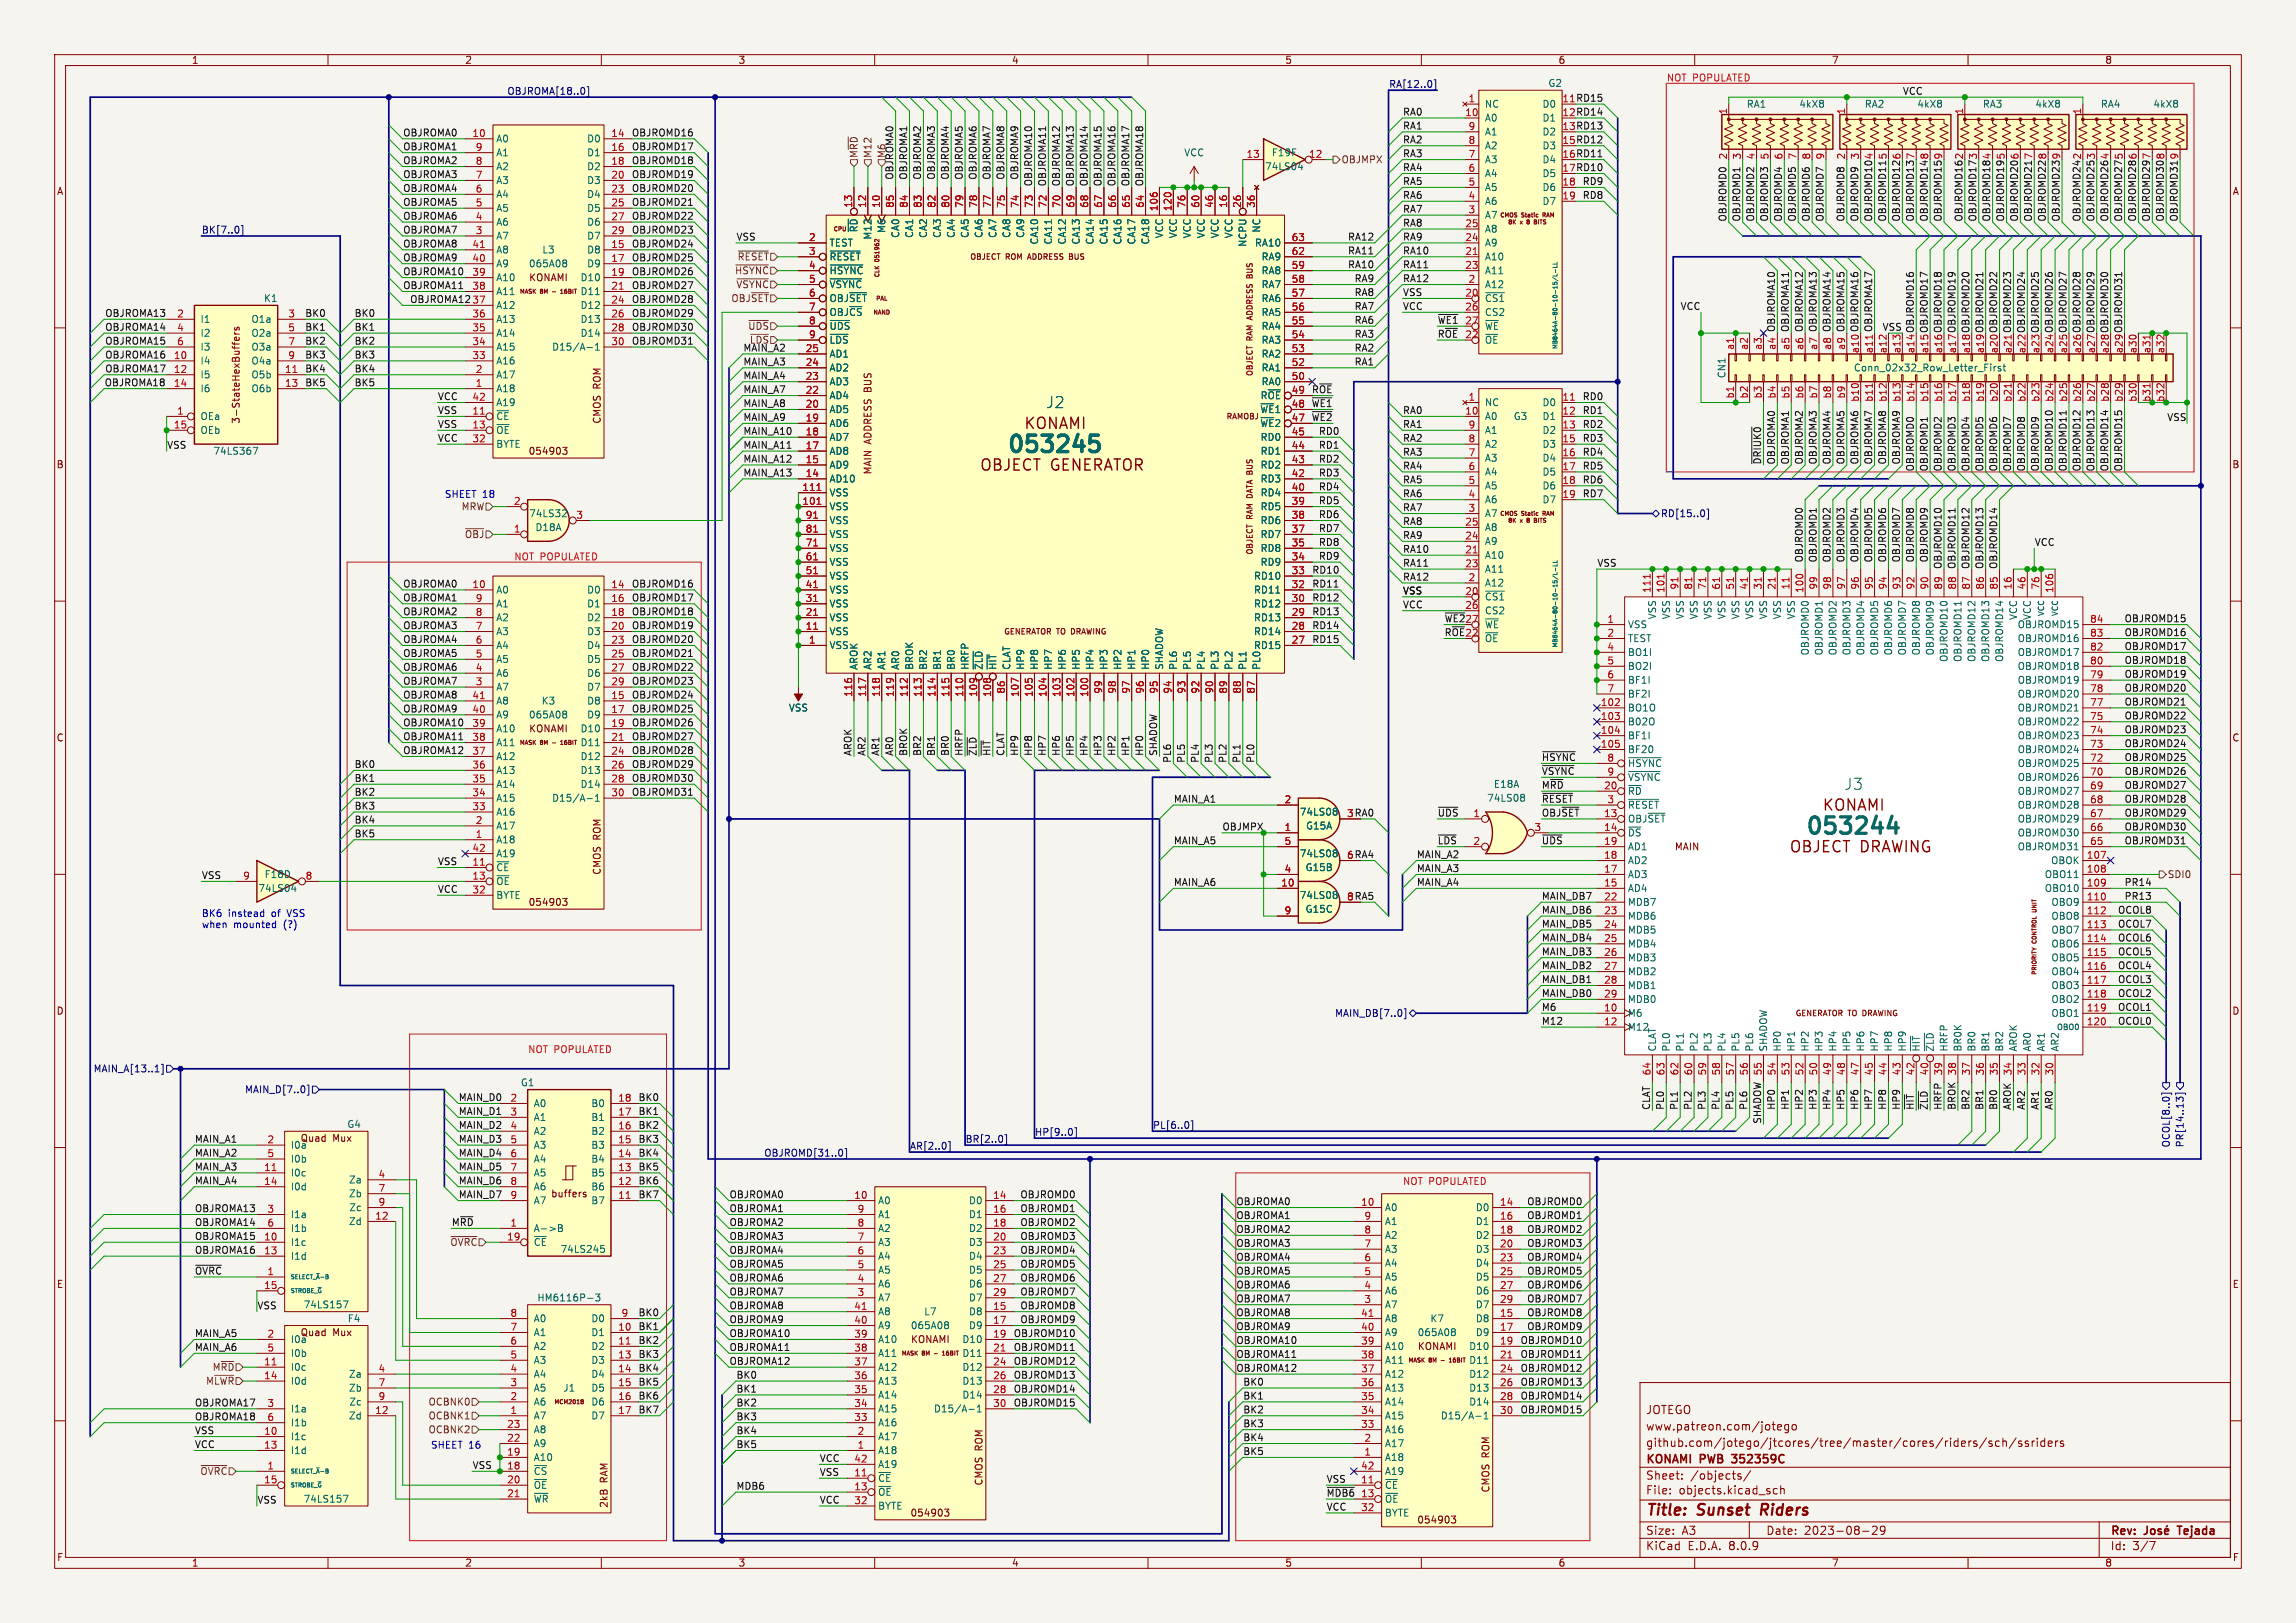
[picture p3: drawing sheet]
<svg xmlns="http://www.w3.org/2000/svg" width="420mm" height="297mm" viewBox="0 0 420 297" stroke-linecap="round" stroke-linejoin="round" font-family="sans-serif">
<defs><g id="words">
<g font-size="4.2" fill="#006464">
<text x="183.9" y="83.7">053245</text>
<text x="329.9" y="153.5">053244</text>
</g>
<g font-size="2.8" fill="#006464">
<text x="191.3" y="74.9">J2</text>
<text x="187.2" y="78.9">KONAMI</text>
<text x="333.3" y="148.7">KONAMI</text>
<text x="337.3" y="144.8">J3</text>
</g>
<g font-size="2.8" fill="#840000">
<text x="179.1" y="86.5">OBJECT GENERATOR</text>
<text x="327.2" y="156.3">OBJECT DRAWING</text>
<text x="301" y="277.9">Title:</text>
<text x="310.6" y="277.9">Sunset</text>
<text x="323" y="277.9">Riders</text>
</g>
<g font-size="2.1" fill="#840000">
<text x="301" y="262">www.patreon.com/jotego</text>
<text x="301" y="259">JOTEGO</text>
<text x="301" y="268.2">KONAMI</text>
<text x="301" y="265">github.com/jotego/jtcores/tree/master/cores/riders/sch/ssriders</text>
<text x="311.1" y="268.2">PWB</text>
<text x="317.5" y="268.2">352359C</text>
<text x="301" y="273.7">File:</text>
<text x="301" y="271">Sheet:</text>
<text x="307.1" y="273.7">objects.kicad_sch</text>
<text x="309.2" y="271">/objects/</text>
<text x="301" y="281.1">Size:</text>
<text x="307.6" y="281.1">A3</text>
<text x="323" y="281.1">Date:</text>
<text x="330" y="281.1">2023-08-29</text>
<text x="386" y="281.3">Rev:</text>
<text x="399.1" y="281.3">Tejada</text>
<text x="301" y="283.9">KiCad</text>
<text x="308.7" y="283.9">E.D.A.</text>
<text x="316.3" y="283.9">8.0.9</text>
<text x="386" y="283.9">Id:</text>
<text x="390.1" y="283.9">3/7</text>
</g>
<g font-size="1.8" fill="#840000">
<text x="35" y="11.9">1</text>
<text x="85" y="11.9">2</text>
<text x="135" y="11.9">3</text>
<text x="185" y="11.9">4</text>
<text x="235" y="11.9">5</text>
<text x="285" y="11.9">6</text>
<text x="335" y="11.9">7</text>
<text x="385" y="11.9">8</text>
<text x="10.3" y="35.9">A</text>
<text x="408.3" y="35.9">A</text>
<text x="96.7" y="51.7">KONAMI</text>
<text x="44.1" y="77.6" transform="rotate(-90 44.1 77.6)">3-StateHexBuffers</text>
<text x="110.1" y="77.6" transform="rotate(-90 110.1 77.6)">CMOS ROM</text>
<text x="96.6" y="83.4">054903</text>
<text x="159.6" y="81.3" transform="rotate(-90 159.6 81.3)">ADDRESS BUS</text>
<text x="10.3" y="85.9">B</text>
<text x="159.6" y="86.9" transform="rotate(-90 159.6 86.9)">MAIN</text>
<text x="408.2" y="85.9">B</text>
<text x="10.3" y="135.9">C</text>
<text x="96.7" y="134.2">KONAMI</text>
<text x="408.2" y="135.9">C</text>
<text x="306.3" y="155.8">MAIN</text>
<text x="110.1" y="160.2" transform="rotate(-90 110.1 160.2)">CMOS ROM</text>
<text x="96.6" y="166">054903</text>
<text x="10.3" y="185.9">D</text>
<text x="408.2" y="185.9">D</text>
<text x="54.9" y="209.2">Quad</text>
<text x="60.9" y="209.2">Mux</text>
<text x="100.7" y="219.3">buffers</text>
<text x="10.3" y="235.9">E</text>
<text x="408.3" y="235.9">E</text>
<text x="54.9" y="244.7">Quad</text>
<text x="60.9" y="244.7">Mux</text>
<text x="166.5" y="246">KONAMI</text>
<text x="259.2" y="247.3">KONAMI</text>
<text x="111.4" y="271.3" transform="rotate(-90 111.4 271.3)">RAM</text>
<text x="179.9" y="272" transform="rotate(-90 179.9 272)">CMOS ROM</text>
<text x="272.7" y="273.2" transform="rotate(-90 272.7 273.2)">CMOS ROM</text>
<text x="111.4" y="276" transform="rotate(-90 111.4 276)">2kB</text>
<text x="166.4" y="277.7">054903</text>
<text x="259.2" y="279">054903</text>
<text x="10.3" y="285.9">F</text>
<text x="35" y="286.9">1</text>
<text x="85" y="286.9">2</text>
<text x="135" y="286.9">3</text>
<text x="185" y="286.9">4</text>
<text x="235" y="286.9">5</text>
<text x="285" y="286.9">6</text>
<text x="335" y="286.9">7</text>
<text x="385" y="286.9">8</text>
<text x="408.3" y="285.9">F</text>
</g>
<g font-size="1.8" fill="#000084">
<text x="92.7" y="17.4">OBJROMA[18..0]</text>
<text x="254" y="16.2">RA[12..0]</text>
<text x="36.8" y="42.8">BK[7..0]</text>
<text x="303.7" y="94.8">RD[15..0]</text>
<text x="244.1" y="186.3">MAIN_DB[7..0]</text>
<text x="17" y="196.4">MAIN_A[13..1]</text>
<text x="44.7" y="200.3">MAIN_D[7..0]</text>
<text x="176.5" y="209.2">BR[2..0]</text>
<text x="189.2" y="207.9">HP[9..0]</text>
<text x="210.8" y="206.7">PL[6..0]</text>
<text x="139.7" y="211.7">OBJROMD[31..0]</text>
<text x="166.4" y="210.5">AR[2..0]</text>
<text x="397.1" y="210.1" transform="rotate(-90 397.1 210.1)">OCOL[8..0]</text>
<text x="399.6" y="210.1" transform="rotate(-90 399.6 210.1)">PR[14..13]</text>
</g>
<g font-size="1.8" fill="#006464">
<text x="283.1" y="16.1">G2</text>
<text x="271.5" y="19.9">NC</text>
<text x="271.5" y="22.5">A0</text>
<text x="282.1" y="19.9">D0</text>
<text x="282.1" y="22.5">D1</text>
<text x="319.4" y="19.9">RA1</text>
<text x="329" y="19.9">4kX8</text>
<text x="341" y="19.9">RA2</text>
<text x="350.6" y="19.9">4kX8</text>
<text x="362.6" y="19.9">RA3</text>
<text x="372.2" y="19.9">4kX8</text>
<text x="384.2" y="19.9">RA4</text>
<text x="393.8" y="19.9">4kX8</text>
<text x="90.7" y="26.3">A0</text>
<text x="90.7" y="28.8">A1</text>
<text x="107.3" y="26.3">D0</text>
<text x="107.3" y="28.8">D1</text>
<text x="216.5" y="28.8">VCC</text>
<text x="232.6" y="28.8">F19F</text>
<text x="271.5" y="27.5">A2</text>
<text x="271.5" y="25">A1</text>
<text x="282.1" y="25">D2</text>
<text x="282.1" y="27.5">D3</text>
<text x="90.7" y="33.9">A3</text>
<text x="90.7" y="31.3">A2</text>
<text x="107.3" y="31.3">D2</text>
<text x="107.3" y="33.9">D3</text>
<text x="231.3" y="31.3">74LS04</text>
<text x="271.5" y="35.2">A5</text>
<text x="271.5" y="32.6">A4</text>
<text x="271.5" y="30.1">A3</text>
<text x="282.1" y="30.1">D4</text>
<text x="282.1" y="32.6">D5</text>
<text x="282.1" y="35.2">D6</text>
<text x="90.7" y="41.5">A6</text>
<text x="90.7" y="39">A5</text>
<text x="90.7" y="36.4">A4</text>
<text x="107.3" y="36.4">D4</text>
<text x="107.3" y="39">D5</text>
<text x="107.3" y="41.5">D6</text>
<text x="271.5" y="40.2">A7</text>
<text x="271.5" y="37.7">A6</text>
<text x="282.1" y="37.7">D7</text>
<text x="90.7" y="44">A7</text>
<text x="90.7" y="46.6">A8</text>
<text x="99.1" y="46.6">L3</text>
<text x="107.3" y="46.6">D8</text>
<text x="107.3" y="44">D7</text>
<text x="151.6" y="45.3">TEST</text>
<text x="151.6" y="47.9">~{RESET}</text>
<text x="157.1" y="42.6" transform="rotate(-90 157.1 42.6)">~{RD}</text>
<text x="159.6" y="44" transform="rotate(-90 159.6 44)">M12</text>
<text x="162.2" y="42.7" transform="rotate(-90 162.2 42.7)">M6</text>
<text x="164.7" y="43.6" transform="rotate(-90 164.7 43.6)">CA0</text>
<text x="167.2" y="43.6" transform="rotate(-90 167.2 43.6)">CA1</text>
<text x="169.8" y="43.6" transform="rotate(-90 169.8 43.6)">CA2</text>
<text x="172.3" y="43.6" transform="rotate(-90 172.3 43.6)">CA3</text>
<text x="174.9" y="43.6" transform="rotate(-90 174.9 43.6)">CA4</text>
<text x="177.4" y="43.6" transform="rotate(-90 177.4 43.6)">CA5</text>
<text x="179.9" y="43.6" transform="rotate(-90 179.9 43.6)">CA6</text>
<text x="182.5" y="43.6" transform="rotate(-90 182.5 43.6)">CA7</text>
<text x="185" y="43.6" transform="rotate(-90 185 43.6)">CA8</text>
<text x="187.6" y="43.6" transform="rotate(-90 187.6 43.6)">CA9</text>
<text x="190.1" y="44.9" transform="rotate(-90 190.1 44.9)">CA10</text>
<text x="192.6" y="44.9" transform="rotate(-90 192.6 44.9)">CA11</text>
<text x="195.2" y="44.9" transform="rotate(-90 195.2 44.9)">CA12</text>
<text x="197.7" y="44.9" transform="rotate(-90 197.7 44.9)">CA13</text>
<text x="200.3" y="44.9" transform="rotate(-90 200.3 44.9)">CA14</text>
<text x="202.8" y="44.9" transform="rotate(-90 202.8 44.9)">CA15</text>
<text x="205.3" y="44.9" transform="rotate(-90 205.3 44.9)">CA16</text>
<text x="207.9" y="44.9" transform="rotate(-90 207.9 44.9)">CA17</text>
<text x="210.4" y="44.9" transform="rotate(-90 210.4 44.9)">CA18</text>
<text x="213" y="43.7" transform="rotate(-90 213 43.7)">VCC</text>
<text x="215.5" y="43.7" transform="rotate(-90 215.5 43.7)">VCC</text>
<text x="218" y="43.7" transform="rotate(-90 218 43.7)">VCC</text>
<text x="220.6" y="43.7" transform="rotate(-90 220.6 43.7)">VCC</text>
<text x="223.1" y="43.7" transform="rotate(-90 223.1 43.7)">VCC</text>
<text x="225.7" y="43.7" transform="rotate(-90 225.7 43.7)">VCC</text>
<text x="228.2" y="45.3" transform="rotate(-90 228.2 45.3)">NCPU</text>
<text x="229.5" y="45.3">RA10</text>
<text x="230.7" y="47.9">RA9</text>
<text x="230.7" y="42.7" transform="rotate(-90 230.7 42.7)">NC</text>
<text x="271.5" y="47.9">A10</text>
<text x="271.5" y="45.3">A9</text>
<text x="271.5" y="42.8">A8</text>
<text x="90.7" y="51.7">A10</text>
<text x="90.7" y="49.1">A9</text>
<text x="96.7" y="49.1">065A08</text>
<text x="106.1" y="51.7">D10</text>
<text x="107.3" y="49.1">D9</text>
<text x="151.6" y="50.4">~{HSYNC}</text>
<text x="151.6" y="52.9">~{VSYNC}</text>
<text x="230.7" y="52.9">RA7</text>
<text x="230.7" y="50.4">RA8</text>
<text x="271.5" y="52.9">A12</text>
<text x="271.5" y="50.4">A11</text>
<text x="36.6" y="59.3">I1</text>
<text x="45.9" y="59.3">O1a</text>
<text x="48.2" y="55.5">K1</text>
<text x="90.7" y="59.3">A13</text>
<text x="90.7" y="56.7">A12</text>
<text x="90.7" y="54.2">A11</text>
<text x="106.1" y="54.2">D11</text>
<text x="106.1" y="56.7">D12</text>
<text x="106.1" y="59.3">D13</text>
<text x="151.6" y="55.5">OBJ~{SET}</text>
<text x="151.6" y="58">OBJ~{CS}</text>
<text x="230.7" y="58">RA5</text>
<text x="230.7" y="55.5">RA6</text>
<text x="271.5" y="55.5">~{CS1}</text>
<text x="271.5" y="58">CS2</text>
<text x="36.6" y="61.8">I2</text>
<text x="36.6" y="64.4">I3</text>
<text x="45.9" y="61.8">O2a</text>
<text x="45.9" y="64.4">O3a</text>
<text x="90.7" y="64.4">A15</text>
<text x="90.7" y="61.8">A14</text>
<text x="100.9" y="64.4">D15/A-1</text>
<text x="106.1" y="61.8">D14</text>
<text x="151.6" y="65.6">AD1</text>
<text x="151.6" y="60.6">~{UDS}</text>
<text x="151.6" y="63.1">~{LDS}</text>
<text x="230.7" y="65.6">RA2</text>
<text x="230.7" y="63.1">RA3</text>
<text x="230.7" y="60.6">RA4</text>
<text x="271.5" y="63.1">~{OE}</text>
<text x="271.5" y="60.6">~{WE}</text>
<text x="36.6" y="66.9">I4</text>
<text x="36.6" y="69.4">I5</text>
<text x="36.6" y="72">I6</text>
<text x="45.9" y="69.4">O5b</text>
<text x="45.9" y="72">O6b</text>
<text x="45.9" y="66.9">O4a</text>
<text x="90.7" y="72">A18</text>
<text x="90.7" y="69.4">A17</text>
<text x="90.7" y="66.9">A16</text>
<text x="151.6" y="70.7">AD3</text>
<text x="151.6" y="68.2">AD2</text>
<text x="230.7" y="70.7">RA0</text>
<text x="230.7" y="68.2">RA1</text>
<text x="315.8" y="69.3" transform="rotate(-90 315.8 69.3)">CN1</text>
<text x="339" y="68.2">Conn_02x32_Row_Letter_First</text>
<text x="36.6" y="77.1">OEa</text>
<text x="90.7" y="77.1">~{CE}</text>
<text x="90.7" y="74.5">A19</text>
<text x="151.6" y="75.8">AD5</text>
<text x="151.6" y="73.3">AD4</text>
<text x="230.4" y="75.8">~{WE}1</text>
<text x="230.5" y="73.3">R~{OE}</text>
<text x="271.5" y="74.5">NC</text>
<text x="271.5" y="77.1">A0</text>
<text x="276.8" y="77.1">G3</text>
<text x="282.1" y="74.5">D0</text>
<text x="282.1" y="77.1">D1</text>
<text x="36.6" y="79.6">OEb</text>
<text x="38.9" y="83.4">74LS367</text>
<text x="90.7" y="79.6">~{OE}</text>
<text x="90.7" y="82.1">BYTE</text>
<text x="151.6" y="83.4">AD8</text>
<text x="151.6" y="80.9">AD7</text>
<text x="151.6" y="78.3">AD6</text>
<text x="230.4" y="78.3">~{WE}2</text>
<text x="230.5" y="83.4">RD1</text>
<text x="230.5" y="80.9">RD0</text>
<text x="271.5" y="82.1">A2</text>
<text x="271.5" y="79.6">A1</text>
<text x="282.1" y="79.6">D2</text>
<text x="282.1" y="82.1">D3</text>
<text x="151.6" y="88.5">AD10</text>
<text x="151.6" y="86">AD9</text>
<text x="230.5" y="88.5">RD3</text>
<text x="230.5" y="86">RD2</text>
<text x="271.5" y="89.8">A5</text>
<text x="271.5" y="87.2">A4</text>
<text x="271.5" y="84.7">A3</text>
<text x="282.1" y="84.7">D4</text>
<text x="282.1" y="87.2">D5</text>
<text x="282.1" y="89.8">D6</text>
<text x="96.7" y="94.8">74LS32</text>
<text x="151.6" y="93.6">VSS</text>
<text x="151.6" y="91">VSS</text>
<text x="230.5" y="93.6">RD5</text>
<text x="230.5" y="91">RD4</text>
<text x="271.5" y="94.8">A7</text>
<text x="271.5" y="92.3">A6</text>
<text x="282.1" y="92.3">D7</text>
<text x="97.8" y="97.4">D18A</text>
<text x="151.6" y="101.2">VSS</text>
<text x="151.6" y="98.7">VSS</text>
<text x="151.6" y="96.1">VSS</text>
<text x="230.5" y="101.2">RD8</text>
<text x="230.5" y="98.7">RD7</text>
<text x="230.5" y="96.1">RD6</text>
<text x="271.5" y="99.9">A9</text>
<text x="271.5" y="97.4">A8</text>
<text x="151.6" y="106.3">VSS</text>
<text x="151.6" y="103.7">VSS</text>
<text x="229.3" y="106.3">RD10</text>
<text x="230.5" y="103.7">RD9</text>
<text x="271.5" y="107.5">A12</text>
<text x="271.5" y="102.5">A10</text>
<text x="271.5" y="105">A11</text>
<text x="90.7" y="108.8">A0</text>
<text x="90.7" y="113.9">A2</text>
<text x="90.7" y="111.4">A1</text>
<text x="107.3" y="108.8">D0</text>
<text x="107.3" y="111.4">D1</text>
<text x="107.3" y="113.9">D2</text>
<text x="151.6" y="113.9">VSS</text>
<text x="151.6" y="111.4">VSS</text>
<text x="151.6" y="108.8">VSS</text>
<text x="229.3" y="113.9">RD13</text>
<text x="229.3" y="111.4">RD12</text>
<text x="229.3" y="108.8">RD11</text>
<text x="271.5" y="110.1">~{CS1}</text>
<text x="271.5" y="112.6">CS2</text>
<text x="303.1" y="113.4" transform="rotate(-90 303.1 113.4)">VSS</text>
<text x="305.7" y="113.4" transform="rotate(-90 305.7 113.4)">VSS</text>
<text x="308.2" y="113.4" transform="rotate(-90 308.2 113.4)">VSS</text>
<text x="310.7" y="113.4" transform="rotate(-90 310.7 113.4)">VSS</text>
<text x="313.3" y="113.4" transform="rotate(-90 313.3 113.4)">VSS</text>
<text x="315.8" y="113.4" transform="rotate(-90 315.8 113.4)">VSS</text>
<text x="318.4" y="113.4" transform="rotate(-90 318.4 113.4)">VSS</text>
<text x="320.9" y="113.4" transform="rotate(-90 320.9 113.4)">VSS</text>
<text x="323.4" y="113.4" transform="rotate(-90 323.4 113.4)">VSS</text>
<text x="326" y="113.4" transform="rotate(-90 326 113.4)">VSS</text>
<text x="328.5" y="113.4" transform="rotate(-90 328.5 113.4)">VSS</text>
<text x="369.2" y="113.6" transform="rotate(-90 369.2 113.6)">VCC</text>
<text x="371.7" y="113.6" transform="rotate(-90 371.7 113.6)">VCC</text>
<text x="90.7" y="119">A4</text>
<text x="90.7" y="116.4">A3</text>
<text x="107.3" y="116.4">D3</text>
<text x="107.3" y="119">D4</text>
<text x="151.6" y="119">VSS</text>
<text x="151.6" y="116.4">VSS</text>
<text x="229.3" y="119">RD15</text>
<text x="229.3" y="116.4">RD14</text>
<text x="271.5" y="117.7">~{OE}</text>
<text x="271.5" y="115.2">~{WE}</text>
<text x="297.7" y="115.2">VSS</text>
<text x="297.7" y="117.7">TEST</text>
<text x="369" y="117.7">OBJROMD16</text>
<text x="369" y="115.2">OBJROMD15</text>
<text x="90.7" y="124.1">A6</text>
<text x="90.7" y="121.5">A5</text>
<text x="107.3" y="121.5">D5</text>
<text x="107.3" y="124.1">D6</text>
<text x="157.1" y="122.7" transform="rotate(-90 157.1 122.7)">AROK</text>
<text x="159.6" y="122.7" transform="rotate(-90 159.6 122.7)">AR2</text>
<text x="162.2" y="122.7" transform="rotate(-90 162.2 122.7)">AR1</text>
<text x="164.7" y="122.7" transform="rotate(-90 164.7 122.7)">AR0</text>
<text x="167.2" y="122.7" transform="rotate(-90 167.2 122.7)">BROK</text>
<text x="169.8" y="122.7" transform="rotate(-90 169.8 122.7)">BR2</text>
<text x="172.3" y="122.7" transform="rotate(-90 172.3 122.7)">BR1</text>
<text x="174.9" y="122.7" transform="rotate(-90 174.9 122.7)">BR0</text>
<text x="177.4" y="122.7" transform="rotate(-90 177.4 122.7)">HRFP</text>
<text x="179.9" y="122.7" transform="rotate(-90 179.9 122.7)">~{ZLD}</text>
<text x="182.5" y="122.7" transform="rotate(-90 182.5 122.7)">~{HIT}</text>
<text x="185" y="122.7" transform="rotate(-90 185 122.7)">CLAT</text>
<text x="187.6" y="122.7" transform="rotate(-90 187.6 122.7)">HP9</text>
<text x="190.1" y="122.7" transform="rotate(-90 190.1 122.7)">HP8</text>
<text x="192.6" y="122.7" transform="rotate(-90 192.6 122.7)">HP7</text>
<text x="195.2" y="122.7" transform="rotate(-90 195.2 122.7)">HP6</text>
<text x="197.7" y="122.7" transform="rotate(-90 197.7 122.7)">HP5</text>
<text x="200.3" y="122.7" transform="rotate(-90 200.3 122.7)">HP4</text>
<text x="202.8" y="122.7" transform="rotate(-90 202.8 122.7)">HP3</text>
<text x="205.3" y="122.7" transform="rotate(-90 205.3 122.7)">HP2</text>
<text x="207.9" y="122.7" transform="rotate(-90 207.9 122.7)">HP1</text>
<text x="210.4" y="122.7" transform="rotate(-90 210.4 122.7)">HP0</text>
<text x="213" y="122.7" transform="rotate(-90 213 122.7)">SHADOW</text>
<text x="215.5" y="122.7" transform="rotate(-90 215.5 122.7)">PL6</text>
<text x="218" y="122.7" transform="rotate(-90 218 122.7)">PL5</text>
<text x="220.6" y="122.7" transform="rotate(-90 220.6 122.7)">PL4</text>
<text x="223.1" y="122.7" transform="rotate(-90 223.1 122.7)">PL3</text>
<text x="225.7" y="122.7" transform="rotate(-90 225.7 122.7)">PL2</text>
<text x="228.2" y="122.7" transform="rotate(-90 228.2 122.7)">PL1</text>
<text x="230.7" y="122.7" transform="rotate(-90 230.7 122.7)">PL0</text>
<text x="297.7" y="120.2">BO1I</text>
<text x="297.7" y="122.8">BO2I</text>
<text x="297.7" y="125.3">BF1I</text>
<text x="331.1" y="120" transform="rotate(-90 331.1 120)">OBJROMD0</text>
<text x="333.6" y="120" transform="rotate(-90 333.6 120)">OBJROMD1</text>
<text x="336.1" y="120" transform="rotate(-90 336.1 120)">OBJROMD2</text>
<text x="338.7" y="120" transform="rotate(-90 338.7 120)">OBJROMD3</text>
<text x="341.2" y="120" transform="rotate(-90 341.2 120)">OBJROMD4</text>
<text x="343.8" y="120" transform="rotate(-90 343.8 120)">OBJROMD5</text>
<text x="346.3" y="120" transform="rotate(-90 346.3 120)">OBJROMD6</text>
<text x="348.8" y="120" transform="rotate(-90 348.8 120)">OBJROMD7</text>
<text x="351.4" y="120" transform="rotate(-90 351.4 120)">OBJROMD8</text>
<text x="353.9" y="120" transform="rotate(-90 353.9 120)">OBJROMD9</text>
<text x="356.5" y="121.2" transform="rotate(-90 356.5 121.2)">OBJROMD10</text>
<text x="359" y="121.2" transform="rotate(-90 359 121.2)">OBJROMD11</text>
<text x="361.5" y="121.2" transform="rotate(-90 361.5 121.2)">OBJROMD12</text>
<text x="364.1" y="121.2" transform="rotate(-90 364.1 121.2)">OBJROMD13</text>
<text x="366.6" y="121.2" transform="rotate(-90 366.6 121.2)">OBJROMD14</text>
<text x="369" y="125.3">OBJROMD19</text>
<text x="369" y="122.8">OBJROMD18</text>
<text x="369" y="120.2">OBJROMD17</text>
<text x="90.7" y="126.6">A7</text>
<text x="90.7" y="131.7">A9</text>
<text x="90.7" y="129.1">A8</text>
<text x="96.7" y="131.7">065A08</text>
<text x="99" y="129.1">K3</text>
<text x="107.3" y="129.1">D8</text>
<text x="107.3" y="131.7">D9</text>
<text x="107.3" y="126.6">D7</text>
<text x="144.2" y="130.4">VSS</text>
<text x="297.7" y="130.4">BO1O</text>
<text x="297.7" y="127.9">BF2I</text>
<text x="369" y="130.4">OBJROMD21</text>
<text x="369" y="127.9">OBJROMD20</text>
<text x="90.7" y="136.8">A11</text>
<text x="90.7" y="134.2">A10</text>
<text x="106.1" y="134.2">D10</text>
<text x="106.1" y="136.8">D11</text>
<text x="297.7" y="132.9">B02O</text>
<text x="297.7" y="135.5">BF1I</text>
<text x="369" y="135.5">OBJROMD23</text>
<text x="369" y="132.9">OBJROMD22</text>
<text x="90.7" y="141.8">A13</text>
<text x="90.7" y="139.3">A12</text>
<text x="106.1" y="139.3">D12</text>
<text x="106.1" y="141.8">D13</text>
<text x="297.7" y="138">BF20</text>
<text x="297.7" y="140.6">~{HSYNC}</text>
<text x="297.7" y="143.1">~{VSYNC}</text>
<text x="369" y="143.1">OBJROMD26</text>
<text x="369" y="140.6">OBJROMD25</text>
<text x="369" y="138">OBJROMD24</text>
<text x="90.7" y="149.5">A16</text>
<text x="90.7" y="146.9">A15</text>
<text x="90.7" y="144.4">A14</text>
<text x="100.9" y="146.9">D15/A-1</text>
<text x="106.1" y="144.4">D14</text>
<text x="237.7" y="149.5">74LS08</text>
<text x="271.9" y="146.9">74LS08</text>
<text x="273.2" y="144.4">E18A</text>
<text x="297.7" y="145.6">~{RD}</text>
<text x="297.7" y="148.2">~{RESET}</text>
<text x="369" y="148.2">OBJROMD28</text>
<text x="369" y="145.6">OBJROMD27</text>
<text x="90.7" y="154.5">A18</text>
<text x="90.7" y="152">A17</text>
<text x="238.8" y="152">G15A</text>
<text x="297.7" y="150.7">OBJ~{SET}</text>
<text x="297.7" y="153.3">~{DS}</text>
<text x="297.7" y="155.8">AD1</text>
<text x="369" y="155.8">OBJROMD31</text>
<text x="369" y="153.3">OBJROMD30</text>
<text x="369" y="150.7">OBJROMD29</text>
<text x="48.3" y="160.9">F18D</text>
<text x="90.7" y="159.6">~{CE}</text>
<text x="90.7" y="157.1">A19</text>
<text x="237.7" y="157.1">74LS08</text>
<text x="238.7" y="159.6">G15B</text>
<text x="297.7" y="160.9">AD3</text>
<text x="297.7" y="158.3">AD2</text>
<text x="373.9" y="160.9">OBO11</text>
<text x="375.1" y="158.3">OBOK</text>
<text x="47.2" y="163.4">74LS04</text>
<text x="90.7" y="162.2">~{OE}</text>
<text x="90.7" y="164.7">BYTE</text>
<text x="237.7" y="164.7">74LS08</text>
<text x="238.7" y="167.2">G15C</text>
<text x="297.7" y="163.4">AD4</text>
<text x="297.7" y="166">MDB7</text>
<text x="373.9" y="163.4">OBO10</text>
<text x="375.1" y="166">OBO9</text>
<text x="297.7" y="168.5">MDB6</text>
<text x="297.7" y="171">MDB5</text>
<text x="297.7" y="173.6">MDB4</text>
<text x="375.1" y="168.5">OBO8</text>
<text x="375.1" y="171">OBO7</text>
<text x="375.1" y="173.6">OBO6</text>
<text x="297.7" y="176.1">MDB3</text>
<text x="297.7" y="178.7">MDB2</text>
<text x="375.1" y="176.1">OBO5</text>
<text x="375.1" y="178.7">OBO4</text>
<text x="297.7" y="181.2">MDB1</text>
<text x="297.7" y="183.7">MDB0</text>
<text x="375.1" y="181.2">OBO3</text>
<text x="375.1" y="183.7">OBO2</text>
<text x="297.7" y="186.3">M6</text>
<text x="297.7" y="188.8">M12</text>
<text x="375.1" y="186.3">OBO1</text>
<text x="303.1" y="192.5" transform="rotate(-90 303.1 192.5)">CLAT</text>
<text x="305.7" y="192.5" transform="rotate(-90 305.7 192.5)">PL0</text>
<text x="308.2" y="192.5" transform="rotate(-90 308.2 192.5)">PL1</text>
<text x="310.7" y="192.5" transform="rotate(-90 310.7 192.5)">PL2</text>
<text x="313.3" y="192.5" transform="rotate(-90 313.3 192.5)">PL3</text>
<text x="315.8" y="192.5" transform="rotate(-90 315.8 192.5)">PL4</text>
<text x="318.4" y="192.5" transform="rotate(-90 318.4 192.5)">PL5</text>
<text x="320.9" y="192.5" transform="rotate(-90 320.9 192.5)">PL6</text>
<text x="323.4" y="192.5" transform="rotate(-90 323.4 192.5)">SHADOW</text>
<text x="326" y="192.5" transform="rotate(-90 326 192.5)">HP0</text>
<text x="328.5" y="192.5" transform="rotate(-90 328.5 192.5)">HP1</text>
<text x="331.1" y="192.5" transform="rotate(-90 331.1 192.5)">HP2</text>
<text x="333.6" y="192.5" transform="rotate(-90 333.6 192.5)">HP3</text>
<text x="336.1" y="192.5" transform="rotate(-90 336.1 192.5)">HP4</text>
<text x="338.7" y="192.5" transform="rotate(-90 338.7 192.5)">HP5</text>
<text x="341.2" y="192.5" transform="rotate(-90 341.2 192.5)">HP6</text>
<text x="343.8" y="192.5" transform="rotate(-90 343.8 192.5)">HP7</text>
<text x="346.3" y="192.5" transform="rotate(-90 346.3 192.5)">HP8</text>
<text x="348.8" y="192.5" transform="rotate(-90 348.8 192.5)">HP9</text>
<text x="351.4" y="192.5" transform="rotate(-90 351.4 192.5)">~{HIT}</text>
<text x="353.9" y="192.5" transform="rotate(-90 353.9 192.5)">~{ZLD}</text>
<text x="356.5" y="192.5" transform="rotate(-90 356.5 192.5)">HRFP</text>
<text x="359" y="192.5" transform="rotate(-90 359 192.5)">BR0K</text>
<text x="361.5" y="192.5" transform="rotate(-90 361.5 192.5)">BR0</text>
<text x="364.1" y="192.5" transform="rotate(-90 364.1 192.5)">BR1</text>
<text x="366.6" y="192.5" transform="rotate(-90 366.6 192.5)">BR2</text>
<text x="369.2" y="192.5" transform="rotate(-90 369.2 192.5)">AROK</text>
<text x="371.7" y="192.5" transform="rotate(-90 371.7 192.5)">AR0</text>
<text x="374.2" y="192.5" transform="rotate(-90 374.2 192.5)">AR1</text>
<text x="376.8" y="192.5" transform="rotate(-90 376.8 192.5)">AR2</text>
<text x="95.2" y="199">G1</text>
<text x="97.5" y="202.8">A0</text>
<text x="108.1" y="202.8">B0</text>
<text x="63.4" y="206.6">G4</text>
<text x="97.5" y="205.3">A1</text>
<text x="97.5" y="207.9">A2</text>
<text x="108.1" y="207.9">B2</text>
<text x="108.1" y="205.3">B1</text>
<text x="53.1" y="215.5">I0c</text>
<text x="53.1" y="210.4">I0a</text>
<text x="53.1" y="213">I0b</text>
<text x="97.5" y="210.4">A3</text>
<text x="97.5" y="213">A4</text>
<text x="97.5" y="215.5">A5</text>
<text x="108.1" y="215.5">B5</text>
<text x="108.1" y="213">B4</text>
<text x="108.1" y="210.4">B3</text>
<text x="53.1" y="218">I0d</text>
<text x="63.7" y="216.8">Za</text>
<text x="63.7" y="219.3">Zb</text>
<text x="63.8" y="221.8">Zc</text>
<text x="97.5" y="218">A6</text>
<text x="97.5" y="220.6">A7</text>
<text x="108.1" y="220.6">B7</text>
<text x="108.1" y="218">B6</text>
<text x="160.5" y="220.6">A0</text>
<text x="177.1" y="220.6">D0</text>
<text x="253.2" y="221.8">A0</text>
<text x="269.9" y="221.8">D0</text>
<text x="53.1" y="223.1">I1a</text>
<text x="53.1" y="225.7">I1b</text>
<text x="63.7" y="224.4">Zd</text>
<text x="97.5" y="225.7">A-&gt;B</text>
<text x="160.5" y="225.7">A2</text>
<text x="160.5" y="223.1">A1</text>
<text x="177.1" y="223.1">D1</text>
<text x="177.1" y="225.7">D2</text>
<text x="253.2" y="226.9">A2</text>
<text x="253.2" y="224.4">A1</text>
<text x="269.9" y="224.4">D1</text>
<text x="269.9" y="226.9">D2</text>
<text x="53.1" y="228.2">I1c</text>
<text x="53.1" y="230.7">I1d</text>
<text x="97.5" y="228.2">~{CE}</text>
<text x="102.4" y="229.5">74LS245</text>
<text x="160.5" y="233.3">A5</text>
<text x="160.5" y="230.7">A4</text>
<text x="160.5" y="228.2">A3</text>
<text x="177.1" y="228.2">D3</text>
<text x="177.1" y="230.7">D4</text>
<text x="177.1" y="233.3">D5</text>
<text x="253.2" y="232">A4</text>
<text x="253.2" y="229.5">A3</text>
<text x="269.9" y="229.5">D3</text>
<text x="269.9" y="232">D4</text>
<text x="55.4" y="239.6">74LS157</text>
<text x="98.2" y="238.4">HM6116P-3</text>
<text x="160.5" y="238.4">A7</text>
<text x="160.5" y="235.8">A6</text>
<text x="177.1" y="235.8">D6</text>
<text x="177.1" y="238.4">D7</text>
<text x="253.2" y="239.6">A7</text>
<text x="253.2" y="237.1">A6</text>
<text x="253.2" y="234.5">A5</text>
<text x="269.9" y="234.5">D5</text>
<text x="269.9" y="237.1">D6</text>
<text x="269.9" y="239.6">D7</text>
<text x="53.1" y="246">I0a</text>
<text x="63.5" y="242.2">F4</text>
<text x="97.5" y="244.7">A1</text>
<text x="97.5" y="242.2">A0</text>
<text x="108.1" y="244.7">D1</text>
<text x="108.1" y="242.2">D0</text>
<text x="160.5" y="246">A10</text>
<text x="160.5" y="243.4">A9</text>
<text x="160.5" y="240.9">A8</text>
<text x="166.5" y="243.4">065A08</text>
<text x="169" y="240.9">L7</text>
<text x="175.9" y="246">D10</text>
<text x="177.1" y="240.9">D8</text>
<text x="177.1" y="243.4">D9</text>
<text x="253.2" y="244.7">A9</text>
<text x="253.2" y="242.2">A8</text>
<text x="259.2" y="244.7">065A08</text>
<text x="261.5" y="242.2">K7</text>
<text x="269.9" y="242.2">D8</text>
<text x="269.9" y="244.7">D9</text>
<text x="53.1" y="251.1">I0c</text>
<text x="53.1" y="248.5">I0b</text>
<text x="97.5" y="249.8">A3</text>
<text x="97.5" y="247.2">A2</text>
<text x="108.1" y="247.2">D2</text>
<text x="108.1" y="249.8">D3</text>
<text x="160.5" y="251.1">A12</text>
<text x="160.5" y="248.5">A11</text>
<text x="175.9" y="248.5">D11</text>
<text x="175.9" y="251.1">D12</text>
<text x="253.2" y="249.8">A11</text>
<text x="253.2" y="247.2">A10</text>
<text x="268.6" y="247.2">D10</text>
<text x="268.6" y="249.8">D11</text>
<text x="53.1" y="253.6">I0d</text>
<text x="63.7" y="252.3">Za</text>
<text x="63.7" y="254.9">Zb</text>
<text x="63.8" y="257.4">Zc</text>
<text x="97.5" y="257.4">A6</text>
<text x="97.5" y="254.9">A5</text>
<text x="97.5" y="252.3">A4</text>
<text x="102.9" y="254.9">J1</text>
<text x="108.1" y="252.3">D4</text>
<text x="108.1" y="254.9">D5</text>
<text x="108.1" y="257.4">D6</text>
<text x="160.5" y="256.1">A14</text>
<text x="160.5" y="253.6">A13</text>
<text x="175.9" y="253.6">D13</text>
<text x="175.9" y="256.1">D14</text>
<text x="253.2" y="257.4">A14</text>
<text x="253.2" y="254.9">A13</text>
<text x="253.2" y="252.3">A12</text>
<text x="268.6" y="252.3">D12</text>
<text x="268.6" y="254.9">D13</text>
<text x="268.6" y="257.4">D14</text>
<text x="53.1" y="263.8">I1c</text>
<text x="53.1" y="258.7">I1a</text>
<text x="53.1" y="261.2">I1b</text>
<text x="63.7" y="259.9">Zd</text>
<text x="97.5" y="259.9">A7</text>
<text x="97.5" y="262.5">A8</text>
<text x="108.1" y="259.9">D7</text>
<text x="160.5" y="263.8">A17</text>
<text x="160.5" y="261.2">A16</text>
<text x="160.5" y="258.7">A15</text>
<text x="170.7" y="258.7">D15/A-1</text>
<text x="253.2" y="262.5">A16</text>
<text x="253.2" y="259.9">A15</text>
<text x="263.4" y="259.9">D15/A-1</text>
<text x="53.1" y="266.3">I1d</text>
<text x="97.5" y="267.6">A10</text>
<text x="97.5" y="265">A9</text>
<text x="160.5" y="266.3">A18</text>
<text x="160.5" y="268.8">A19</text>
<text x="253.2" y="267.6">A18</text>
<text x="253.2" y="265">A17</text>
<text x="55.4" y="275.2">74LS157</text>
<text x="97.5" y="270.1">~{CS}</text>
<text x="97.5" y="272.6">~{OE}</text>
<text x="97.5" y="275.2">~{WR}</text>
<text x="160.5" y="271.4">~{CE}</text>
<text x="160.5" y="273.9">~{OE}</text>
<text x="253.2" y="272.6">~{CE}</text>
<text x="253.2" y="275.2">~{OE}</text>
<text x="253.2" y="270.1">A19</text>
<text x="160.5" y="276.5">BYTE</text>
<text x="253.2" y="277.7">BYTE</text>
</g>
<g font-size="1.8" fill="#ff0422">
<text x="304.8" y="15">NOT POPULATED</text>
<text x="94" y="102.6">NOT POPULATED</text>
<text x="96.5" y="192.8">NOT POPULATED</text>
<text x="256.5" y="216.9">NOT POPULATED</text>
</g>
<g font-size="1.8" fill="#0f0f0f">
<text x="348" y="17.4">VCC</text>
<text x="256.5" y="21.2">RA0</text>
<text x="256.5" y="23.8">RA1</text>
<text x="285.7" y="18.8">11 RD15</text>
<text x="285.7" y="21.3">12 RD14</text>
<text x="285.7" y="23.9">13 RD13</text>
<text x="73.7" y="27.6">OBJROMA1</text>
<text x="73.7" y="25.1">OBJROMA0</text>
<text x="115.5" y="25.1">OBJROMD16</text>
<text x="115.5" y="27.6">OBJROMD17</text>
<text x="162.2" y="29" transform="rotate(-90 162.2 29)">M6</text>
<text x="256.5" y="28.9">RA3</text>
<text x="256.5" y="26.3">RA2</text>
<text x="285.7" y="26.4">15 RD12</text>
<text x="285.7" y="29">16 RD11</text>
<text x="342.6" y="29.3" transform="rotate(-90 342.6 29.3)">4</text>
<text x="345.2" y="29.3" transform="rotate(-90 345.2 29.3)">5</text>
<text x="347.7" y="29.3" transform="rotate(-90 347.7 29.3)">6</text>
<text x="350.3" y="29.3" transform="rotate(-90 350.3 29.3)">7</text>
<text x="352.8" y="29.3" transform="rotate(-90 352.8 29.3)">8</text>
<text x="355.3" y="29.3" transform="rotate(-90 355.3 29.3)">9</text>
<text x="359.2" y="29.3" transform="rotate(-90 359.2 29.3)">2</text>
<text x="364.2" y="29.3" transform="rotate(-90 364.2 29.3)">4</text>
<text x="366.8" y="29.3" transform="rotate(-90 366.8 29.3)">5</text>
<text x="369.3" y="29.3" transform="rotate(-90 369.3 29.3)">6</text>
<text x="374.4" y="29.3" transform="rotate(-90 374.4 29.3)">8</text>
<text x="376.9" y="29.3" transform="rotate(-90 376.9 29.3)">9</text>
<text x="380.7" y="29.3" transform="rotate(-90 380.7 29.3)">2</text>
<text x="383.3" y="29.3" transform="rotate(-90 383.3 29.3)">3</text>
<text x="385.8" y="29.3" transform="rotate(-90 385.8 29.3)">4</text>
<text x="390.9" y="29.3" transform="rotate(-90 390.9 29.3)">6</text>
<text x="393.4" y="29.3" transform="rotate(-90 393.4 29.3)">7</text>
<text x="396" y="29.3" transform="rotate(-90 396 29.3)">8</text>
<text x="73.7" y="35.2">OBJROMA4</text>
<text x="73.7" y="30.1">OBJROMA2</text>
<text x="73.7" y="32.7">OBJROMA3</text>
<text x="115.5" y="32.7">OBJROMD19</text>
<text x="115.5" y="30.1">OBJROMD18</text>
<text x="115.5" y="35.2">OBJROMD20</text>
<text x="163.5" y="33" transform="rotate(-90 163.5 33)">OBJROMA0</text>
<text x="166" y="33" transform="rotate(-90 166 33)">OBJROMA1</text>
<text x="168.6" y="33" transform="rotate(-90 168.6 33)">OBJROMA2</text>
<text x="171.1" y="33" transform="rotate(-90 171.1 33)">OBJROMA3</text>
<text x="173.6" y="33" transform="rotate(-90 173.6 33)">OBJROMA4</text>
<text x="176.2" y="33" transform="rotate(-90 176.2 33)">OBJROMA5</text>
<text x="178.7" y="33" transform="rotate(-90 178.7 33)">OBJROMA6</text>
<text x="181.3" y="33" transform="rotate(-90 181.3 33)">OBJROMA7</text>
<text x="183.8" y="33" transform="rotate(-90 183.8 33)">OBJROMA8</text>
<text x="186.3" y="33" transform="rotate(-90 186.3 33)">OBJROMA9</text>
<text x="188.9" y="34.2" transform="rotate(-90 188.9 34.2)">OBJROMA10</text>
<text x="191.4" y="34.2" transform="rotate(-90 191.4 34.2)">OBJROMA11</text>
<text x="194" y="34.2" transform="rotate(-90 194 34.2)">OBJROMA12</text>
<text x="196.5" y="34.2" transform="rotate(-90 196.5 34.2)">OBJROMA13</text>
<text x="199" y="34.2" transform="rotate(-90 199 34.2)">OBJROMA14</text>
<text x="201.6" y="34.2" transform="rotate(-90 201.6 34.2)">OBJROMA15</text>
<text x="204.1" y="34.2" transform="rotate(-90 204.1 34.2)">OBJROMA16</text>
<text x="206.7" y="34.2" transform="rotate(-90 206.7 34.2)">OBJROMA17</text>
<text x="209.2" y="34.2" transform="rotate(-90 209.2 34.2)">OBJROMA18</text>
<text x="256.5" y="33.9">RA5</text>
<text x="256.5" y="31.4">RA4</text>
<text x="285.7" y="31.5">17 RD10</text>
<text x="289.4" y="33.9">RD9</text>
<text x="73.7" y="40.3">OBJROMA6</text>
<text x="73.7" y="37.8">OBJROMA5</text>
<text x="115.5" y="37.8">OBJROMD21</text>
<text x="115.5" y="40.3">OBJROMD22</text>
<text x="256.5" y="39">RA7</text>
<text x="256.5" y="36.5">RA6</text>
<text x="256.5" y="41.6">RA8</text>
<text x="289.4" y="36.5">RD8</text>
<text x="315.9" y="40.6" transform="rotate(-90 315.9 40.6)">OBJROMD0</text>
<text x="318.4" y="40.6" transform="rotate(-90 318.4 40.6)">OBJROMD1</text>
<text x="321" y="40.6" transform="rotate(-90 321 40.6)">OBJROMD2</text>
<text x="323.5" y="40.6" transform="rotate(-90 323.5 40.6)">OBJROMD3</text>
<text x="326" y="40.6" transform="rotate(-90 326 40.6)">OBJROMD4</text>
<text x="328.6" y="40.6" transform="rotate(-90 328.6 40.6)">OBJROMD5</text>
<text x="331.1" y="40.6" transform="rotate(-90 331.1 40.6)">OBJROMD6</text>
<text x="333.7" y="40.6" transform="rotate(-90 333.7 40.6)">OBJROMD7</text>
<text x="337.5" y="40.6" transform="rotate(-90 337.5 40.6)">OBJROMD8</text>
<text x="340" y="40.6" transform="rotate(-90 340 40.6)">OBJROMD9</text>
<text x="342.6" y="40.6" transform="rotate(-90 342.6 40.6)">OBJROMD10</text>
<text x="345.1" y="40.6" transform="rotate(-90 345.1 40.6)">OBJROMD11</text>
<text x="347.6" y="40.6" transform="rotate(-90 347.6 40.6)">OBJROMD12</text>
<text x="350.2" y="40.6" transform="rotate(-90 350.2 40.6)">OBJROMD13</text>
<text x="352.7" y="40.6" transform="rotate(-90 352.7 40.6)">OBJROMD14</text>
<text x="355.3" y="40.6" transform="rotate(-90 355.3 40.6)">OBJROMD15</text>
<text x="359.1" y="40.6" transform="rotate(-90 359.1 40.6)">OBJROMD16</text>
<text x="361.6" y="40.6" transform="rotate(-90 361.6 40.6)">OBJROMD17</text>
<text x="364.1" y="40.6" transform="rotate(-90 364.1 40.6)">OBJROMD18</text>
<text x="366.7" y="40.6" transform="rotate(-90 366.7 40.6)">OBJROMD19</text>
<text x="369.2" y="40.6" transform="rotate(-90 369.2 40.6)">OBJROMD20</text>
<text x="371.8" y="40.6" transform="rotate(-90 371.8 40.6)">OBJROMD21</text>
<text x="374.3" y="40.6" transform="rotate(-90 374.3 40.6)">OBJROMD22</text>
<text x="376.8" y="40.6" transform="rotate(-90 376.8 40.6)">OBJROMD23</text>
<text x="380.7" y="40.6" transform="rotate(-90 380.7 40.6)">OBJROMD24</text>
<text x="383.2" y="40.6" transform="rotate(-90 383.2 40.6)">OBJROMD25</text>
<text x="385.7" y="40.6" transform="rotate(-90 385.7 40.6)">OBJROMD26</text>
<text x="388.3" y="40.6" transform="rotate(-90 388.3 40.6)">OBJROMD27</text>
<text x="390.8" y="40.6" transform="rotate(-90 390.8 40.6)">OBJROMD28</text>
<text x="393.4" y="40.6" transform="rotate(-90 393.4 40.6)">OBJROMD29</text>
<text x="395.9" y="40.6" transform="rotate(-90 395.9 40.6)">OBJROMD30</text>
<text x="398.4" y="40.6" transform="rotate(-90 398.4 40.6)">OBJROMD31</text>
<text x="73.7" y="45.4">OBJROMA8</text>
<text x="73.7" y="47.9">OBJROMA9</text>
<text x="73.7" y="42.8">OBJROMA7</text>
<text x="115.5" y="45.4">OBJROMD24</text>
<text x="115.5" y="42.8">OBJROMD23</text>
<text x="115.5" y="47.9">OBJROMD25</text>
<text x="134.6" y="44.1">VSS</text>
<text x="246.5" y="44.1">RA12</text>
<text x="246.5" y="46.6">RA11</text>
<text x="256.5" y="44.1">RA9</text>
<text x="256.5" y="46.6">RA10</text>
<text x="73.7" y="53">OBJROMA11</text>
<text x="73.7" y="50.5">OBJROMA10</text>
<text x="115.5" y="53">OBJROMD27</text>
<text x="115.5" y="50.5">OBJROMD26</text>
<text x="246.5" y="49.2">RA10</text>
<text x="247.7" y="51.7">RA9</text>
<text x="256.5" y="51.7">RA12</text>
<text x="256.5" y="49.2">RA11</text>
<text x="19.1" y="58.1">OBJROMA13</text>
<text x="55.7" y="58.1">BK0</text>
<text x="64.8" y="58.1">BK0</text>
<text x="74.9" y="55.5">OBJROMA12</text>
<text x="86.3" y="55.6">37</text>
<text x="115.5" y="55.5">OBJROMD28</text>
<text x="115.5" y="58.1">OBJROMD29</text>
<text x="247.7" y="54.3">RA8</text>
<text x="247.7" y="56.8">RA7</text>
<text x="247.7" y="59.3">RA6</text>
<text x="256.5" y="56.8">VCC</text>
<text x="256.5" y="54.3">VSS</text>
<text x="262.9" y="59.3">~{WE1}</text>
<text x="307.3" y="56.8">VCC</text>
<text x="19.1" y="65.7">OBJROMA16</text>
<text x="19.1" y="60.6">OBJROMA14</text>
<text x="19.1" y="63.2">OBJROMA15</text>
<text x="55.7" y="65.7">BK3</text>
<text x="55.7" y="63.2">BK2</text>
<text x="55.7" y="60.6">BK1</text>
<text x="64.8" y="63.2">BK2</text>
<text x="64.8" y="65.7">BK3</text>
<text x="64.8" y="60.6">BK1</text>
<text x="115.5" y="60.6">OBJROMD30</text>
<text x="115.5" y="63.2">OBJROMD31</text>
<text x="135.9" y="64.4">MAIN_A2</text>
<text x="137.1" y="63.1">~{LDS}</text>
<text x="247.7" y="61.9">RA3</text>
<text x="247.7" y="64.4">RA2</text>
<text x="262.9" y="61.9">R~{OE}</text>
<text x="324.8" y="60.9" transform="rotate(-90 324.8 60.9)">OBJROMA10</text>
<text x="327.3" y="60.9" transform="rotate(-90 327.3 60.9)">OBJROMA11</text>
<text x="329.9" y="60.9" transform="rotate(-90 329.9 60.9)">OBJROMA12</text>
<text x="332.4" y="60.9" transform="rotate(-90 332.4 60.9)">OBJROMA13</text>
<text x="334.9" y="60.9" transform="rotate(-90 334.9 60.9)">OBJROMA14</text>
<text x="337.5" y="60.9" transform="rotate(-90 337.5 60.9)">OBJROMA15</text>
<text x="340.1" y="64.8" transform="rotate(-90 340.1 64.8)">a10 OBJROMA16</text>
<text x="342.6" y="64.8" transform="rotate(-90 342.6 64.8)">a11 OBJROMA17</text>
<text x="350.3" y="64.8" transform="rotate(-90 350.3 64.8)">a14 OBJROMD16</text>
<text x="352.8" y="64.8" transform="rotate(-90 352.8 64.8)">a15 OBJROMD17</text>
<text x="355.3" y="64.8" transform="rotate(-90 355.3 64.8)">a16 OBJROMD18</text>
<text x="357.9" y="64.8" transform="rotate(-90 357.9 64.8)">a17 OBJROMD19</text>
<text x="360.4" y="64.8" transform="rotate(-90 360.4 64.8)">a18 OBJROMD20</text>
<text x="363" y="64.8" transform="rotate(-90 363 64.8)">a19 OBJROMD21</text>
<text x="365.5" y="64.8" transform="rotate(-90 365.5 64.8)">a20 OBJROMD22</text>
<text x="368" y="64.8" transform="rotate(-90 368 64.8)">a21 OBJROMD23</text>
<text x="370.6" y="64.8" transform="rotate(-90 370.6 64.8)">a22 OBJROMD24</text>
<text x="373.1" y="64.8" transform="rotate(-90 373.1 64.8)">a23 OBJROMD25</text>
<text x="375.7" y="64.8" transform="rotate(-90 375.7 64.8)">a24 OBJROMD26</text>
<text x="378.2" y="64.8" transform="rotate(-90 378.2 64.8)">a25 OBJROMD27</text>
<text x="380.7" y="64.8" transform="rotate(-90 380.7 64.8)">a26 OBJROMD28</text>
<text x="383.3" y="64.8" transform="rotate(-90 383.3 64.8)">a27 OBJROMD29</text>
<text x="385.8" y="64.8" transform="rotate(-90 385.8 64.8)">a28 OBJROMD30</text>
<text x="388.4" y="64.8" transform="rotate(-90 388.4 64.8)">a29 OBJROMD31</text>
<text x="19" y="70.8">OBJROMA18</text>
<text x="19.1" y="68.2">OBJROMA17</text>
<text x="55.7" y="70.8">BK5</text>
<text x="55.7" y="68.2">BK4</text>
<text x="64.8" y="70.8">BK5</text>
<text x="64.8" y="68.2">BK4</text>
<text x="135.9" y="69.5">MAIN_A4</text>
<text x="135.9" y="67">MAIN_A3</text>
<text x="247.7" y="67">RA1</text>
<text x="80" y="73.3">VCC</text>
<text x="80" y="75.9">VSS</text>
<text x="135.9" y="74.6">MAIN_A8</text>
<text x="135.9" y="72">MAIN_A7</text>
<text x="135.9" y="77.1">MAIN_A9</text>
<text x="239.8" y="74.6">~{WE1}</text>
<text x="239.8" y="77.1">~{WE2}</text>
<text x="239.9" y="72">R~{OE}</text>
<text x="256.5" y="75.9">RA0</text>
<text x="289.4" y="75.9">RD1</text>
<text x="289.4" y="73.3">RD0</text>
<text x="396.3" y="77.1">VSS</text>
<text x="30.5" y="82.2">VSS</text>
<text x="80" y="78.4">VSS</text>
<text x="80" y="80.9">VCC</text>
<text x="135.9" y="79.7">MAIN_A10</text>
<text x="135.9" y="82.2">MAIN_A11</text>
<text x="241.2" y="82.2">RD1</text>
<text x="241.2" y="79.7">RD0</text>
<text x="256.5" y="78.4">RA1</text>
<text x="256.5" y="83.5">RA3</text>
<text x="256.5" y="80.9">RA2</text>
<text x="289.4" y="78.4">RD2</text>
<text x="289.4" y="80.9">RD3</text>
<text x="289.4" y="83.5">RD4</text>
<text x="135.9" y="87.3">MAIN_A13</text>
<text x="135.9" y="84.7">MAIN_A12</text>
<text x="241.2" y="84.7">RD2</text>
<text x="241.2" y="89.8">RD4</text>
<text x="241.2" y="87.3">RD3</text>
<text x="256.5" y="86">RA4</text>
<text x="256.5" y="88.6">RA5</text>
<text x="289.4" y="88.6">RD6</text>
<text x="289.4" y="86">RD5</text>
<text x="322.2" y="85.1" transform="rotate(-90 322.2 85.1)">~{DRIUK0}</text>
<text x="324.8" y="85.1" transform="rotate(-90 324.8 85.1)">OBJROMA0</text>
<text x="327.3" y="85.1" transform="rotate(-90 327.3 85.1)">OBJROMA1</text>
<text x="329.9" y="85.1" transform="rotate(-90 329.9 85.1)">OBJROMA2</text>
<text x="332.4" y="85.1" transform="rotate(-90 332.4 85.1)">OBJROMA3</text>
<text x="334.9" y="85.1" transform="rotate(-90 334.9 85.1)">OBJROMA4</text>
<text x="337.5" y="85.1" transform="rotate(-90 337.5 85.1)">OBJROMA5</text>
<text x="340" y="85.1" transform="rotate(-90 340 85.1)">OBJROMA6</text>
<text x="342.6" y="85.1" transform="rotate(-90 342.6 85.1)">OBJROMA7</text>
<text x="345.1" y="85.1" transform="rotate(-90 345.1 85.1)">OBJROMA8</text>
<text x="347.6" y="85.1" transform="rotate(-90 347.6 85.1)">OBJROMA9</text>
<text x="350.2" y="86.4" transform="rotate(-90 350.2 86.4)">OBJROMD0</text>
<text x="352.7" y="86.4" transform="rotate(-90 352.7 86.4)">OBJROMD1</text>
<text x="355.3" y="86.4" transform="rotate(-90 355.3 86.4)">OBJROMD2</text>
<text x="357.8" y="86.4" transform="rotate(-90 357.8 86.4)">OBJROMD3</text>
<text x="360.3" y="86.4" transform="rotate(-90 360.3 86.4)">OBJROMD4</text>
<text x="362.9" y="86.4" transform="rotate(-90 362.9 86.4)">OBJROMD5</text>
<text x="365.4" y="86.4" transform="rotate(-90 365.4 86.4)">OBJROMD6</text>
<text x="368" y="86.4" transform="rotate(-90 368 86.4)">OBJROMD7</text>
<text x="370.5" y="86.4" transform="rotate(-90 370.5 86.4)">OBJROMD8</text>
<text x="373" y="86.4" transform="rotate(-90 373 86.4)">OBJROMD9</text>
<text x="375.6" y="86.4" transform="rotate(-90 375.6 86.4)">OBJROMD10</text>
<text x="378.1" y="86.4" transform="rotate(-90 378.1 86.4)">OBJROMD11</text>
<text x="380.7" y="86.4" transform="rotate(-90 380.7 86.4)">OBJROMD12</text>
<text x="383.2" y="86.4" transform="rotate(-90 383.2 86.4)">OBJROMD13</text>
<text x="385.7" y="86.4" transform="rotate(-90 385.7 86.4)">OBJROMD14</text>
<text x="388.3" y="86.4" transform="rotate(-90 388.3 86.4)">OBJROMD15</text>
<text x="241.2" y="94.9">RD6</text>
<text x="241.2" y="92.4">RD5</text>
<text x="256.5" y="91.1">RA6</text>
<text x="256.5" y="93.6">RA7</text>
<text x="289.4" y="91.1">RD7</text>
<text x="241.2" y="100">RD8</text>
<text x="241.2" y="97.4">RD7</text>
<text x="256.5" y="98.7">RA9</text>
<text x="256.5" y="101.3">RA10</text>
<text x="256.5" y="96.2">RA8</text>
<text x="372.1" y="100">VCC</text>
<text x="73.7" y="107.6">OBJROMA0</text>
<text x="115.5" y="107.6">OBJROMD16</text>
<text x="239.9" y="105.1">RD10</text>
<text x="239.9" y="107.6">RD11</text>
<text x="241.2" y="102.5">RD9</text>
<text x="256.5" y="106.3">RA12</text>
<text x="256.5" y="103.8">RA11</text>
<text x="292.1" y="103.8">VSS</text>
<text x="329.9" y="103" transform="rotate(-90 329.9 103)">OBJROMD0</text>
<text x="332.4" y="103" transform="rotate(-90 332.4 103)">OBJROMD1</text>
<text x="334.9" y="103" transform="rotate(-90 334.9 103)">OBJROMD2</text>
<text x="337.5" y="103" transform="rotate(-90 337.5 103)">OBJROMD3</text>
<text x="340" y="103" transform="rotate(-90 340 103)">OBJROMD4</text>
<text x="342.6" y="103" transform="rotate(-90 342.6 103)">OBJROMD5</text>
<text x="345.1" y="103" transform="rotate(-90 345.1 103)">OBJROMD6</text>
<text x="347.6" y="103" transform="rotate(-90 347.6 103)">OBJROMD7</text>
<text x="350.2" y="103" transform="rotate(-90 350.2 103)">OBJROMD8</text>
<text x="352.7" y="103" transform="rotate(-90 352.7 103)">OBJROMD9</text>
<text x="355.3" y="104.2" transform="rotate(-90 355.3 104.2)">OBJROMD10</text>
<text x="357.8" y="104.2" transform="rotate(-90 357.8 104.2)">OBJROMD11</text>
<text x="360.3" y="104.2" transform="rotate(-90 360.3 104.2)">OBJROMD12</text>
<text x="362.9" y="104.2" transform="rotate(-90 362.9 104.2)">OBJROMD13</text>
<text x="365.4" y="104.2" transform="rotate(-90 365.4 104.2)">OBJROMD14</text>
<text x="73.7" y="112.7">OBJROMA2</text>
<text x="73.7" y="110.1">OBJROMA1</text>
<text x="115.5" y="110.1">OBJROMD17</text>
<text x="115.5" y="112.7">OBJROMD18</text>
<text x="239.9" y="110.1">RD12</text>
<text x="239.9" y="112.7">RD13</text>
<text x="256.5" y="111.4">VCC</text>
<text x="256.5" y="108.9">VSS</text>
<text x="264.2" y="114">~{WE2}</text>
<text x="388.5" y="114">OBJROMD15</text>
<text x="73.7" y="117.8">OBJROMA4</text>
<text x="73.7" y="115.2">OBJROMA3</text>
<text x="115.5" y="115.2">OBJROMD19</text>
<text x="115.5" y="117.8">OBJROMD20</text>
<text x="239.9" y="115.2">RD14</text>
<text x="239.9" y="117.8">RD15</text>
<text x="264.2" y="116.5">R~{OE}</text>
<text x="267.9" y="114">27</text>
<text x="388.5" y="116.5">OBJROMD16</text>
<text x="388.5" y="119">OBJROMD17</text>
<text x="73.7" y="122.8">OBJROMA6</text>
<text x="73.7" y="125.4">OBJROMA7</text>
<text x="73.7" y="120.3">OBJROMA5</text>
<text x="115.5" y="120.3">OBJROMD21</text>
<text x="115.5" y="125.4">OBJROMD23</text>
<text x="115.5" y="122.8">OBJROMD22</text>
<text x="388.5" y="124.1">OBJROMD19</text>
<text x="388.5" y="121.6">OBJROMD18</text>
<text x="73.7" y="130.5">OBJROMA9</text>
<text x="73.7" y="127.9">OBJROMA8</text>
<text x="115.5" y="127.9">OBJROMD24</text>
<text x="115.5" y="130.5">OBJROMD25</text>
<text x="388.5" y="131.7">OBJROMD22</text>
<text x="388.5" y="129.2">OBJROMD21</text>
<text x="388.5" y="126.7">OBJROMD20</text>
<text x="73.7" y="133">OBJROMA10</text>
<text x="73.7" y="135.5">OBJROMA11</text>
<text x="115.5" y="133">OBJROMD26</text>
<text x="115.5" y="135.5">OBJROMD27</text>
<text x="388.5" y="134.3">OBJROMD23</text>
<text x="388.5" y="136.8">OBJROMD24</text>
<text x="64.8" y="143.2">BK1</text>
<text x="64.8" y="140.6">BK0</text>
<text x="73.7" y="138.1">OBJROMA12</text>
<text x="115.5" y="138.1">OBJROMD28</text>
<text x="115.5" y="140.6">OBJROMD29</text>
<text x="115.5" y="143.2">OBJROMD30</text>
<text x="155.9" y="138.4" transform="rotate(-90 155.9 138.4)">AROK</text>
<text x="158.4" y="138.4" transform="rotate(-90 158.4 138.4)">AR2</text>
<text x="160.9" y="138.4" transform="rotate(-90 160.9 138.4)">AR1</text>
<text x="163.5" y="138.4" transform="rotate(-90 163.5 138.4)">AR0</text>
<text x="166" y="138.4" transform="rotate(-90 166 138.4)">BROK</text>
<text x="168.6" y="138.4" transform="rotate(-90 168.6 138.4)">BR2</text>
<text x="171.1" y="138.4" transform="rotate(-90 171.1 138.4)">BR1</text>
<text x="173.6" y="138.4" transform="rotate(-90 173.6 138.4)">BR0</text>
<text x="176.2" y="138.4" transform="rotate(-90 176.2 138.4)">HRFP</text>
<text x="178.7" y="138.4" transform="rotate(-90 178.7 138.4)">~{ZLD}</text>
<text x="181.3" y="138.4" transform="rotate(-90 181.3 138.4)">~{HIT}</text>
<text x="183.8" y="138.4" transform="rotate(-90 183.8 138.4)">CLAT</text>
<text x="186.3" y="138.4" transform="rotate(-90 186.3 138.4)">HP9</text>
<text x="188.9" y="138.4" transform="rotate(-90 188.9 138.4)">HP8</text>
<text x="191.4" y="138.4" transform="rotate(-90 191.4 138.4)">HP7</text>
<text x="194" y="138.4" transform="rotate(-90 194 138.4)">HP6</text>
<text x="196.5" y="138.4" transform="rotate(-90 196.5 138.4)">HP5</text>
<text x="199" y="138.4" transform="rotate(-90 199 138.4)">HP4</text>
<text x="201.6" y="138.4" transform="rotate(-90 201.6 138.4)">HP3</text>
<text x="204.1" y="138.4" transform="rotate(-90 204.1 138.4)">HP2</text>
<text x="206.7" y="138.4" transform="rotate(-90 206.7 138.4)">HP1</text>
<text x="209.2" y="138.4" transform="rotate(-90 209.2 138.4)">HP0</text>
<text x="211.7" y="138.4" transform="rotate(-90 211.7 138.4)">SHADOW</text>
<text x="214.3" y="139.7" transform="rotate(-90 214.3 139.7)">PL6</text>
<text x="216.8" y="139.7" transform="rotate(-90 216.8 139.7)">PL5</text>
<text x="219.4" y="139.7" transform="rotate(-90 219.4 139.7)">PL4</text>
<text x="221.9" y="139.7" transform="rotate(-90 221.9 139.7)">PL3</text>
<text x="224.4" y="139.7" transform="rotate(-90 224.4 139.7)">PL2</text>
<text x="227" y="139.7" transform="rotate(-90 227 139.7)">PL1</text>
<text x="229.5" y="139.7" transform="rotate(-90 229.5 139.7)">PL0</text>
<text x="281.9" y="141.9">~{VSYNC}</text>
<text x="281.9" y="139.4">~{HSYNC}</text>
<text x="388.5" y="139.4">OBJROMD25</text>
<text x="388.5" y="141.9">OBJROMD26</text>
<text x="64.8" y="148.2">BK3</text>
<text x="64.8" y="145.7">BK2</text>
<text x="115.5" y="145.7">OBJROMD31</text>
<text x="214.6" y="147">MAIN_A1</text>
<text x="262.9" y="149.5">~{UDS} 1</text>
<text x="281.9" y="149.5">OBJ~{SET}</text>
<text x="281.9" y="144.4">M~{RD}</text>
<text x="281.9" y="147">~{RESET}</text>
<text x="388.5" y="149.5">OBJROMD29</text>
<text x="388.5" y="147">OBJROMD28</text>
<text x="388.5" y="144.4">OBJROMD27</text>
<text x="64.8" y="153.3">BK5</text>
<text x="64.8" y="150.8">BK4</text>
<text x="214.6" y="154.6">MAIN_A5</text>
<text x="223.5" y="152.1">OBJMPX</text>
<text x="262.9" y="154.6">~{LDS} 2</text>
<text x="281.9" y="154.6">~{UDS}</text>
<text x="388.5" y="152.1">OBJROMD30</text>
<text x="388.5" y="154.6">OBJROMD31</text>
<text x="36.8" y="160.9">VSS</text>
<text x="80" y="158.4">VSS</text>
<text x="259.1" y="157.1">MAIN_A2</text>
<text x="259.1" y="159.7">MAIN_A3</text>
<text x="80" y="163.5">VCC</text>
<text x="214.6" y="162.2">MAIN_A6</text>
<text x="259.1" y="162.2">MAIN_A4</text>
<text x="281.9" y="164.8">MAIN_DB7</text>
<text x="281.9" y="167.3">MAIN_DB6</text>
<text x="387.3" y="167.3">OCOL8</text>
<text x="388.5" y="164.8">PR13</text>
<text x="388.5" y="162.2">PR14</text>
<text x="281.9" y="169.8">MAIN_DB5</text>
<text x="281.9" y="172.4">MAIN_DB4</text>
<text x="387.3" y="172.4">OCOL6</text>
<text x="387.3" y="169.8">OCOL7</text>
<text x="281.9" y="180">MAIN_DB1</text>
<text x="281.9" y="177.5">MAIN_DB2</text>
<text x="281.9" y="174.9">MAIN_DB3</text>
<text x="387.3" y="180">OCOL3</text>
<text x="387.3" y="177.5">OCOL4</text>
<text x="387.3" y="174.9">OCOL5</text>
<text x="281.9" y="185.1">M6</text>
<text x="281.9" y="182.5">MAIN_DB0</text>
<text x="387.3" y="185.1">OCOL1</text>
<text x="387.3" y="182.5">OCOL2</text>
<text x="281.9" y="187.6">M12</text>
<text x="387.3" y="187.6">OCOL0</text>
<text x="83.8" y="201.6">MAIN_D0</text>
<text x="116.7" y="201.6">BK0</text>
<text x="301.9" y="203.2" transform="rotate(-90 301.9 203.2)">CLAT</text>
<text x="304.5" y="203.2" transform="rotate(-90 304.5 203.2)">PL0</text>
<text x="307" y="203.2" transform="rotate(-90 307 203.2)">PL1</text>
<text x="309.5" y="203.2" transform="rotate(-90 309.5 203.2)">PL2</text>
<text x="312.1" y="203.2" transform="rotate(-90 312.1 203.2)">PL3</text>
<text x="314.6" y="203.2" transform="rotate(-90 314.6 203.2)">PL4</text>
<text x="317.2" y="203.2" transform="rotate(-90 317.2 203.2)">PL5</text>
<text x="319.7" y="203.2" transform="rotate(-90 319.7 203.2)">PL6</text>
<text x="324.8" y="203.2" transform="rotate(-90 324.8 203.2)">HP0</text>
<text x="327.3" y="203.2" transform="rotate(-90 327.3 203.2)">HP1</text>
<text x="329.9" y="203.2" transform="rotate(-90 329.9 203.2)">HP2</text>
<text x="332.4" y="203.2" transform="rotate(-90 332.4 203.2)">HP3</text>
<text x="334.9" y="203.2" transform="rotate(-90 334.9 203.2)">HP4</text>
<text x="337.5" y="203.2" transform="rotate(-90 337.5 203.2)">HP5</text>
<text x="340" y="203.2" transform="rotate(-90 340 203.2)">HP6</text>
<text x="342.6" y="203.2" transform="rotate(-90 342.6 203.2)">HP7</text>
<text x="345.1" y="203.2" transform="rotate(-90 345.1 203.2)">HP8</text>
<text x="347.6" y="203.2" transform="rotate(-90 347.6 203.2)">HP9</text>
<text x="350.2" y="203.2" transform="rotate(-90 350.2 203.2)">~{HIT}</text>
<text x="352.7" y="203.2" transform="rotate(-90 352.7 203.2)">~{ZLD} 40</text>
<text x="355.3" y="203.2" transform="rotate(-90 355.3 203.2)">HRFP</text>
<text x="357.8" y="203.2" transform="rotate(-90 357.8 203.2)">BROK</text>
<text x="360.3" y="203.2" transform="rotate(-90 360.3 203.2)">BR2</text>
<text x="362.9" y="203.2" transform="rotate(-90 362.9 203.2)">BR1</text>
<text x="365.4" y="203.2" transform="rotate(-90 365.4 203.2)">BR0</text>
<text x="368" y="203.2" transform="rotate(-90 368 203.2)">AROK</text>
<text x="370.5" y="203.2" transform="rotate(-90 370.5 203.2)">AR2</text>
<text x="373" y="203.2" transform="rotate(-90 373 203.2)">AR1</text>
<text x="375.6" y="203.2" transform="rotate(-90 375.6 203.2)">AR0</text>
<text x="35.6" y="209.2">MAIN_A1</text>
<text x="83.8" y="206.7">MAIN_D2</text>
<text x="83.8" y="209.2">MAIN_D3</text>
<text x="83.8" y="204.1">MAIN_D1</text>
<text x="116.7" y="204.1">BK1</text>
<text x="116.7" y="209.2">BK3</text>
<text x="116.7" y="206.7">BK2</text>
<text x="322.2" y="205.7" transform="rotate(-90 322.2 205.7)">SHADOW 55</text>
<text x="35.6" y="214.3">MAIN_A3</text>
<text x="35.6" y="211.7">MAIN_A2</text>
<text x="83.8" y="214.3">MAIN_D5</text>
<text x="83.8" y="211.7">MAIN_D4</text>
<text x="116.7" y="211.7">BK4</text>
<text x="116.7" y="214.3">BK5</text>
<text x="35.6" y="216.8">MAIN_A4</text>
<text x="35.6" y="221.9">OBJROMA13</text>
<text x="83.8" y="219.4">MAIN_D7</text>
<text x="83.8" y="216.8">MAIN_D6</text>
<text x="116.7" y="219.4">BK7</text>
<text x="116.7" y="216.8">BK6</text>
<text x="133.3" y="221.9">OBJROMA1</text>
<text x="133.3" y="219.4">OBJROMA0</text>
<text x="186.5" y="221.9">OBJROMD1</text>
<text x="186.5" y="219.4">OBJROMD0</text>
<text x="226.1" y="220.6">OBJROMA0</text>
<text x="279.3" y="220.6">OBJROMD0</text>
<text x="35.6" y="227">OBJROMA15</text>
<text x="35.6" y="224.4">OBJROMA14</text>
<text x="82.5" y="224.4">M~{RD}</text>
<text x="133.3" y="227">OBJROMA3</text>
<text x="133.3" y="224.4">OBJROMA2</text>
<text x="186.5" y="227">OBJROMD3</text>
<text x="186.5" y="224.4">OBJROMD2</text>
<text x="226.1" y="223.2">OBJROMA1</text>
<text x="226.1" y="225.7">OBJROMA2</text>
<text x="279.3" y="225.7">OBJROMD2</text>
<text x="279.3" y="223.2">OBJROMD1</text>
<text x="35.6" y="229.5">OBJROMA16</text>
<text x="35.6" y="233.3">~{OVRC}</text>
<text x="133.3" y="232.1">OBJROMA5</text>
<text x="133.3" y="229.5">OBJROMA4</text>
<text x="186.5" y="232.1">OBJROMD5</text>
<text x="186.5" y="229.5">OBJROMD4</text>
<text x="226.1" y="230.8">OBJROMA4</text>
<text x="226.1" y="233.3">OBJROMA5</text>
<text x="226.1" y="228.3">OBJROMA3</text>
<text x="279.3" y="233.3">OBJROMD5</text>
<text x="279.3" y="230.8">OBJROMD4</text>
<text x="279.3" y="228.3">OBJROMD3</text>
<text x="47" y="239.7">VSS</text>
<text x="133.3" y="239.7">OBJROMA8</text>
<text x="133.3" y="237.1">OBJROMA7</text>
<text x="133.3" y="234.6">OBJROMA6</text>
<text x="186.5" y="239.7">OBJROMD8</text>
<text x="186.5" y="237.1">OBJROMD7</text>
<text x="186.5" y="234.6">OBJROMD6</text>
<text x="226.1" y="235.9">OBJROMA6</text>
<text x="226.1" y="238.4">OBJROMA7</text>
<text x="279.3" y="235.9">OBJROMD6</text>
<text x="279.3" y="238.4">OBJROMD7</text>
<text x="35.6" y="244.8">MAIN_A5</text>
<text x="116.7" y="241">BK0</text>
<text x="116.7" y="243.5">BK1</text>
<text x="133.3" y="242.2">OBJROMA9</text>
<text x="133.3" y="244.8">OBJROMA10</text>
<text x="185.3" y="244.8">OBJROMD10</text>
<text x="186.5" y="242.2">OBJROMD9</text>
<text x="226.1" y="241">OBJROMA8</text>
<text x="226.1" y="243.5">OBJROMA9</text>
<text x="279.3" y="243.5">OBJROMD9</text>
<text x="279.3" y="241">OBJROMD8</text>
<text x="35.6" y="247.3">MAIN_A6</text>
<text x="116.7" y="251.1">BK4</text>
<text x="116.7" y="248.6">BK3</text>
<text x="116.7" y="246">BK2</text>
<text x="133.3" y="249.8">OBJROMA12</text>
<text x="133.3" y="247.3">OBJROMA11</text>
<text x="185.3" y="249.8">OBJROMD12</text>
<text x="185.3" y="247.3">OBJROMD11</text>
<text x="226.1" y="251.1">OBJROMA12</text>
<text x="226.1" y="248.6">OBJROMA11</text>
<text x="226.1" y="246">OBJROMA10</text>
<text x="278" y="251.1">OBJROMD12</text>
<text x="278" y="246">OBJROMD10</text>
<text x="278" y="248.6">OBJROMD11</text>
<text x="35.6" y="257.5">OBJROMA17</text>
<text x="116.7" y="253.7">BK5</text>
<text x="116.7" y="256.2">BK6</text>
<text x="134.6" y="257.5">BK2</text>
<text x="134.6" y="252.4">BK0</text>
<text x="134.6" y="254.9">BK1</text>
<text x="185.3" y="252.4">OBJROMD13</text>
<text x="185.3" y="257.5">OBJROMD15</text>
<text x="185.3" y="254.9">OBJROMD14</text>
<text x="227.3" y="256.2">BK1</text>
<text x="227.3" y="253.7">BK0</text>
<text x="278" y="253.7">OBJROMD13</text>
<text x="278" y="256.2">OBJROMD14</text>
<text x="35.6" y="262.5">VSS</text>
<text x="35.6" y="260">OBJROMA18</text>
<text x="116.7" y="258.7">BK7</text>
<text x="134.6" y="260">BK3</text>
<text x="134.6" y="262.5">BK4</text>
<text x="227.3" y="258.7">BK2</text>
<text x="227.3" y="263.8">BK4</text>
<text x="227.3" y="261.3">BK3</text>
<text x="278" y="258.7">OBJROMD15</text>
<text x="35.6" y="265.1">VCC</text>
<text x="86.4" y="268.9">VSS</text>
<text x="134.6" y="265.1">BK5</text>
<text x="149.9" y="267.6">VCC</text>
<text x="227.3" y="266.4">BK5</text>
<text x="47" y="275.2">VSS</text>
<text x="134.6" y="272.7">MDB6</text>
<text x="149.9" y="275.2">VCC</text>
<text x="149.9" y="270.2">VSS</text>
<text x="242.6" y="274">~{MDB6}</text>
<text x="242.6" y="271.4">VSS</text>
<text x="242.6" y="276.5">VCC</text>
</g>
<g font-size="1.8" fill="#a90000">
<text x="267.9" y="21.3">10</text>
<text x="268.5" y="18.8">1</text>
<text x="268.5" y="23.9">9</text>
<text x="316" y="21" transform="rotate(-90 316 21)">1</text>
<text x="337.6" y="21" transform="rotate(-90 337.6 21)">1</text>
<text x="359.2" y="21" transform="rotate(-90 359.2 21)">1</text>
<text x="380.7" y="21" transform="rotate(-90 380.7 21)">1</text>
<text x="86.3" y="25.1">10</text>
<text x="86.9" y="27.7">9</text>
<text x="111.7" y="25.1">14</text>
<text x="111.7" y="27.7">16</text>
<text x="227.9" y="29">13</text>
<text x="239.4" y="29">12</text>
<text x="268.5" y="29">7</text>
<text x="268.5" y="26.4">8</text>
<text x="316" y="29.3" transform="rotate(-90 316 29.3)">2</text>
<text x="318.5" y="29.3" transform="rotate(-90 318.5 29.3)">3</text>
<text x="321.1" y="29.3" transform="rotate(-90 321.1 29.3)">4</text>
<text x="323.6" y="29.3" transform="rotate(-90 323.6 29.3)">5</text>
<text x="326.1" y="29.3" transform="rotate(-90 326.1 29.3)">6</text>
<text x="328.7" y="29.3" transform="rotate(-90 328.7 29.3)">7</text>
<text x="331.2" y="29.3" transform="rotate(-90 331.2 29.3)">8</text>
<text x="333.8" y="29.3" transform="rotate(-90 333.8 29.3)">9</text>
<text x="337.6" y="29.3" transform="rotate(-90 337.6 29.3)">2</text>
<text x="340.1" y="29.3" transform="rotate(-90 340.1 29.3)">3</text>
<text x="361.7" y="29.3" transform="rotate(-90 361.7 29.3)">3</text>
<text x="371.9" y="29.3" transform="rotate(-90 371.9 29.3)">7</text>
<text x="388.4" y="29.3" transform="rotate(-90 388.4 29.3)">5</text>
<text x="398.5" y="29.3" transform="rotate(-90 398.5 29.3)">9</text>
<text x="86.9" y="35.3">6</text>
<text x="86.9" y="32.8">7</text>
<text x="86.9" y="30.2">8</text>
<text x="111.7" y="30.2">18</text>
<text x="111.7" y="32.8">20</text>
<text x="111.7" y="35.3">23</text>
<text x="268.5" y="34">5</text>
<text x="268.5" y="31.5">6</text>
<text x="285.7" y="34">18</text>
<text x="86.9" y="40.4">4</text>
<text x="86.9" y="37.8">5</text>
<text x="111.7" y="37.8">25</text>
<text x="111.7" y="40.4">27</text>
<text x="156" y="38.1" transform="rotate(-90 156 38.1)">13</text>
<text x="158.5" y="38.1" transform="rotate(-90 158.5 38.1)">12</text>
<text x="161" y="38.1" transform="rotate(-90 161 38.1)">10</text>
<text x="163.6" y="38.1" transform="rotate(-90 163.6 38.1)">85</text>
<text x="166.1" y="38.1" transform="rotate(-90 166.1 38.1)">84</text>
<text x="168.7" y="38.1" transform="rotate(-90 168.7 38.1)">83</text>
<text x="171.2" y="38.1" transform="rotate(-90 171.2 38.1)">82</text>
<text x="173.7" y="38.1" transform="rotate(-90 173.7 38.1)">80</text>
<text x="176.3" y="38.1" transform="rotate(-90 176.3 38.1)">79</text>
<text x="178.8" y="38.1" transform="rotate(-90 178.8 38.1)">78</text>
<text x="181.4" y="38.1" transform="rotate(-90 181.4 38.1)">77</text>
<text x="183.9" y="38.1" transform="rotate(-90 183.9 38.1)">75</text>
<text x="186.4" y="38.1" transform="rotate(-90 186.4 38.1)">74</text>
<text x="189" y="38.1" transform="rotate(-90 189 38.1)">73</text>
<text x="191.5" y="38.1" transform="rotate(-90 191.5 38.1)">72</text>
<text x="194.1" y="38.1" transform="rotate(-90 194.1 38.1)">70</text>
<text x="196.6" y="38.1" transform="rotate(-90 196.6 38.1)">69</text>
<text x="199.1" y="38.1" transform="rotate(-90 199.1 38.1)">68</text>
<text x="201.7" y="38.1" transform="rotate(-90 201.7 38.1)">67</text>
<text x="204.2" y="38.1" transform="rotate(-90 204.2 38.1)">66</text>
<text x="206.8" y="38.1" transform="rotate(-90 206.8 38.1)">65</text>
<text x="209.3" y="38.1" transform="rotate(-90 209.3 38.1)">64</text>
<text x="211.8" y="38.7" transform="rotate(-90 211.8 38.7)">106</text>
<text x="214.4" y="38.7" transform="rotate(-90 214.4 38.7)">120</text>
<text x="216.9" y="38.1" transform="rotate(-90 216.9 38.1)">76</text>
<text x="219.5" y="38.1" transform="rotate(-90 219.5 38.1)">60</text>
<text x="222" y="38.1" transform="rotate(-90 222 38.1)">46</text>
<text x="224.5" y="38.1" transform="rotate(-90 224.5 38.1)">16</text>
<text x="227.1" y="38.1" transform="rotate(-90 227.1 38.1)">26</text>
<text x="229.6" y="38.1" transform="rotate(-90 229.6 38.1)">36</text>
<text x="267.9" y="41.7">25</text>
<text x="268.5" y="39.1">3</text>
<text x="268.5" y="36.6">4</text>
<text x="285.7" y="36.6">19</text>
<text x="86.3" y="45.5">41</text>
<text x="86.9" y="42.9">3</text>
<text x="111.7" y="45.5">15</text>
<text x="111.7" y="42.9">29</text>
<text x="147.9" y="44.2">2</text>
<text x="147.9" y="46.7">3</text>
<text x="236.2" y="46.7">62</text>
<text x="236.2" y="44.2">63</text>
<text x="267.9" y="46.7">21</text>
<text x="267.9" y="44.2">24</text>
<text x="86.3" y="53.1">38</text>
<text x="86.3" y="50.5">39</text>
<text x="86.3" y="48">40</text>
<text x="111.7" y="48">17</text>
<text x="111.7" y="50.5">19</text>
<text x="111.7" y="53.1">21</text>
<text x="147.9" y="49.3">4</text>
<text x="147.9" y="51.8">5</text>
<text x="236.2" y="51.8">58</text>
<text x="236.2" y="49.3">59</text>
<text x="267.9" y="49.3">23</text>
<text x="268.5" y="51.8">2</text>
<text x="32.3" y="58.2">2</text>
<text x="52.6" y="58.2">3</text>
<text x="86.3" y="58.2">36</text>
<text x="111.7" y="55.6">24</text>
<text x="111.7" y="58.2">26</text>
<text x="147.9" y="54.4">6</text>
<text x="147.9" y="56.9">7</text>
<text x="147.9" y="59.4">8</text>
<text x="236.2" y="59.4">55</text>
<text x="236.2" y="56.9">56</text>
<text x="236.2" y="54.4">57</text>
<text x="267.9" y="54.4">20</text>
<text x="267.9" y="56.9">26</text>
<text x="267.9" y="59.4">27</text>
<text x="31.7" y="65.8">10</text>
<text x="32.3" y="60.7">4</text>
<text x="32.3" y="63.2">6</text>
<text x="52.6" y="60.7">5</text>
<text x="52.6" y="63.2">7</text>
<text x="52.6" y="65.8">9</text>
<text x="86.3" y="65.8">33</text>
<text x="86.3" y="63.2">34</text>
<text x="86.3" y="60.7">35</text>
<text x="111.7" y="60.7">28</text>
<text x="111.7" y="63.2">30</text>
<text x="147.3" y="64.5">25</text>
<text x="147.9" y="62">9</text>
<text x="236.2" y="64.5">53</text>
<text x="236.2" y="62">54</text>
<text x="267.9" y="62">22</text>
<text x="317.2" y="64.1" transform="rotate(-90 317.2 64.1)">a1</text>
<text x="319.8" y="64.1" transform="rotate(-90 319.8 64.1)">a2</text>
<text x="322.3" y="64.1" transform="rotate(-90 322.3 64.1)">a3</text>
<text x="324.9" y="64.1" transform="rotate(-90 324.9 64.1)">a4</text>
<text x="327.4" y="64.1" transform="rotate(-90 327.4 64.1)">a5</text>
<text x="329.9" y="64.1" transform="rotate(-90 329.9 64.1)">a6</text>
<text x="332.5" y="64.1" transform="rotate(-90 332.5 64.1)">a7</text>
<text x="335" y="64.1" transform="rotate(-90 335 64.1)">a8</text>
<text x="337.6" y="64.1" transform="rotate(-90 337.6 64.1)">a9</text>
<text x="345.2" y="64.8" transform="rotate(-90 345.2 64.8)">a12</text>
<text x="347.7" y="64.8" transform="rotate(-90 347.7 64.8)">a13</text>
<text x="390.9" y="64.8" transform="rotate(-90 390.9 64.8)">a30</text>
<text x="393.4" y="64.8" transform="rotate(-90 393.4 64.8)">a31</text>
<text x="396" y="64.8" transform="rotate(-90 396 64.8)">a32</text>
<text x="31.7" y="68.3">12</text>
<text x="31.7" y="70.9">14</text>
<text x="52" y="68.3">11</text>
<text x="52" y="70.9">13</text>
<text x="86.9" y="70.9">1</text>
<text x="86.9" y="68.3">2</text>
<text x="147.3" y="69.6">23</text>
<text x="147.3" y="67.1">24</text>
<text x="236.2" y="69.6">50</text>
<text x="236.2" y="67.1">52</text>
<text x="32.3" y="75.9">1</text>
<text x="86.3" y="75.9">11</text>
<text x="86.3" y="73.4">42</text>
<text x="147.3" y="77.2">19</text>
<text x="147.3" y="74.7">20</text>
<text x="147.3" y="72.1">22</text>
<text x="236.2" y="77.2">47</text>
<text x="236.2" y="74.7">48</text>
<text x="236.2" y="72.1">49</text>
<text x="267.9" y="75.9">10</text>
<text x="268.5" y="73.4">1</text>
<text x="285.7" y="73.4">11</text>
<text x="285.7" y="75.9">12</text>
<text x="317.2" y="73" transform="rotate(-90 317.2 73)">b1</text>
<text x="319.8" y="73" transform="rotate(-90 319.8 73)">b2</text>
<text x="322.3" y="73" transform="rotate(-90 322.3 73)">b3</text>
<text x="324.9" y="73" transform="rotate(-90 324.9 73)">b4</text>
<text x="327.4" y="73" transform="rotate(-90 327.4 73)">b5</text>
<text x="329.9" y="73" transform="rotate(-90 329.9 73)">b6</text>
<text x="332.5" y="73" transform="rotate(-90 332.5 73)">b7</text>
<text x="335" y="73" transform="rotate(-90 335 73)">b8</text>
<text x="337.6" y="73" transform="rotate(-90 337.6 73)">b9</text>
<text x="340.1" y="73.6" transform="rotate(-90 340.1 73.6)">b10</text>
<text x="342.6" y="73.6" transform="rotate(-90 342.6 73.6)">b11</text>
<text x="345.2" y="73.6" transform="rotate(-90 345.2 73.6)">b12</text>
<text x="347.7" y="73.6" transform="rotate(-90 347.7 73.6)">b13</text>
<text x="350.3" y="73.6" transform="rotate(-90 350.3 73.6)">b14</text>
<text x="352.8" y="73.6" transform="rotate(-90 352.8 73.6)">b15</text>
<text x="355.3" y="73.6" transform="rotate(-90 355.3 73.6)">b16</text>
<text x="357.9" y="73.6" transform="rotate(-90 357.9 73.6)">b17</text>
<text x="360.4" y="73.6" transform="rotate(-90 360.4 73.6)">b18</text>
<text x="363" y="73.6" transform="rotate(-90 363 73.6)">b19</text>
<text x="365.5" y="73.6" transform="rotate(-90 365.5 73.6)">b20</text>
<text x="368" y="73.6" transform="rotate(-90 368 73.6)">b21</text>
<text x="370.6" y="73.6" transform="rotate(-90 370.6 73.6)">b22</text>
<text x="373.1" y="73.6" transform="rotate(-90 373.1 73.6)">b23</text>
<text x="375.7" y="73.6" transform="rotate(-90 375.7 73.6)">b24</text>
<text x="378.2" y="73.6" transform="rotate(-90 378.2 73.6)">b25</text>
<text x="380.7" y="73.6" transform="rotate(-90 380.7 73.6)">b26</text>
<text x="383.3" y="73.6" transform="rotate(-90 383.3 73.6)">b27</text>
<text x="385.8" y="73.6" transform="rotate(-90 385.8 73.6)">b28</text>
<text x="388.4" y="73.6" transform="rotate(-90 388.4 73.6)">b29</text>
<text x="390.9" y="73.6" transform="rotate(-90 390.9 73.6)">b30</text>
<text x="393.4" y="73.6" transform="rotate(-90 393.4 73.6)">b31</text>
<text x="396" y="73.6" transform="rotate(-90 396 73.6)">b32</text>
<text x="31.7" y="78.5">15</text>
<text x="86.3" y="78.5">13</text>
<text x="86.3" y="81">32</text>
<text x="147.3" y="82.3">17</text>
<text x="147.3" y="79.8">18</text>
<text x="236.2" y="82.3">44</text>
<text x="236.2" y="79.8">45</text>
<text x="268.5" y="83.6">7</text>
<text x="268.5" y="81">8</text>
<text x="268.5" y="78.5">9</text>
<text x="285.7" y="78.5">13</text>
<text x="285.7" y="81">15</text>
<text x="285.7" y="83.6">16</text>
<text x="146.7" y="89.9">111</text>
<text x="147.3" y="87.4">14</text>
<text x="147.3" y="84.8">15</text>
<text x="236.2" y="89.9">40</text>
<text x="236.2" y="87.4">42</text>
<text x="236.2" y="84.8">43</text>
<text x="268.5" y="88.6">5</text>
<text x="268.5" y="86.1">6</text>
<text x="285.7" y="86.1">17</text>
<text x="285.7" y="88.6">18</text>
<text x="93.9" y="92.5">2</text>
<text x="105.3" y="95">3</text>
<text x="146.7" y="92.5">101</text>
<text x="147.3" y="95">91</text>
<text x="236.2" y="95">38</text>
<text x="236.2" y="92.5">39</text>
<text x="268.5" y="93.7">3</text>
<text x="268.5" y="91.2">4</text>
<text x="285.7" y="91.2">19</text>
<text x="93.9" y="97.5">1</text>
<text x="147.3" y="100.1">71</text>
<text x="147.3" y="97.5">81</text>
<text x="236.2" y="100.1">35</text>
<text x="236.2" y="97.5">37</text>
<text x="267.9" y="101.3">21</text>
<text x="267.9" y="98.8">24</text>
<text x="267.9" y="96.3">25</text>
<text x="86.3" y="107.7">10</text>
<text x="111.7" y="107.7">14</text>
<text x="147.3" y="107.7">41</text>
<text x="147.3" y="105.2">51</text>
<text x="147.3" y="102.6">61</text>
<text x="236.2" y="107.7">32</text>
<text x="236.2" y="105.2">33</text>
<text x="236.2" y="102.6">34</text>
<text x="267.9" y="103.9">23</text>
<text x="268.5" y="106.4">2</text>
<text x="307.1" y="108" transform="rotate(-90 307.1 108)">91</text>
<text x="309.6" y="108" transform="rotate(-90 309.6 108)">81</text>
<text x="312.2" y="108" transform="rotate(-90 312.2 108)">71</text>
<text x="314.7" y="108" transform="rotate(-90 314.7 108)">61</text>
<text x="317.2" y="108" transform="rotate(-90 317.2 108)">51</text>
<text x="319.8" y="108" transform="rotate(-90 319.8 108)">41</text>
<text x="322.3" y="108" transform="rotate(-90 322.3 108)">31</text>
<text x="324.9" y="108" transform="rotate(-90 324.9 108)">21</text>
<text x="327.4" y="108" transform="rotate(-90 327.4 108)">11</text>
<text x="332.5" y="108" transform="rotate(-90 332.5 108)">99</text>
<text x="335" y="108" transform="rotate(-90 335 108)">98</text>
<text x="337.6" y="108" transform="rotate(-90 337.6 108)">97</text>
<text x="340.1" y="108" transform="rotate(-90 340.1 108)">96</text>
<text x="342.6" y="108" transform="rotate(-90 342.6 108)">95</text>
<text x="345.2" y="108" transform="rotate(-90 345.2 108)">94</text>
<text x="347.7" y="108" transform="rotate(-90 347.7 108)">93</text>
<text x="350.3" y="108" transform="rotate(-90 350.3 108)">92</text>
<text x="352.8" y="108" transform="rotate(-90 352.8 108)">90</text>
<text x="355.3" y="108" transform="rotate(-90 355.3 108)">89</text>
<text x="357.9" y="108" transform="rotate(-90 357.9 108)">88</text>
<text x="360.4" y="108" transform="rotate(-90 360.4 108)">87</text>
<text x="363" y="108" transform="rotate(-90 363 108)">86</text>
<text x="365.5" y="108" transform="rotate(-90 365.5 108)">85</text>
<text x="368" y="108" transform="rotate(-90 368 108)">16</text>
<text x="370.6" y="108" transform="rotate(-90 370.6 108)">46</text>
<text x="373.1" y="108" transform="rotate(-90 373.1 108)">76</text>
<text x="86.9" y="112.8">8</text>
<text x="86.9" y="110.2">9</text>
<text x="111.7" y="110.2">16</text>
<text x="111.7" y="112.8">18</text>
<text x="147.3" y="112.8">21</text>
<text x="147.3" y="110.2">31</text>
<text x="236.2" y="112.8">29</text>
<text x="236.2" y="110.2">30</text>
<text x="267.9" y="109">20</text>
<text x="267.9" y="111.5">26</text>
<text x="302" y="108.6" transform="rotate(-90 302 108.6)">111</text>
<text x="304.5" y="108.6" transform="rotate(-90 304.5 108.6)">101</text>
<text x="329.9" y="108.6" transform="rotate(-90 329.9 108.6)">100</text>
<text x="375.7" y="108.6" transform="rotate(-90 375.7 108.6)">106</text>
<text x="86.9" y="117.9">6</text>
<text x="86.9" y="115.3">7</text>
<text x="111.7" y="115.3">20</text>
<text x="111.7" y="117.9">23</text>
<text x="147.3" y="115.3">11</text>
<text x="147.9" y="117.9">1</text>
<text x="236.2" y="117.9">27</text>
<text x="236.2" y="115.3">28</text>
<text x="267.9" y="116.6">22</text>
<text x="293.9" y="114">1</text>
<text x="293.9" y="116.6">2</text>
<text x="293.9" y="119.1">4</text>
<text x="382.2" y="119.1">82</text>
<text x="382.2" y="116.6">83</text>
<text x="382.2" y="114">84</text>
<text x="86.9" y="125.5">3</text>
<text x="86.9" y="122.9">4</text>
<text x="86.9" y="120.4">5</text>
<text x="111.7" y="120.4">25</text>
<text x="111.7" y="122.9">27</text>
<text x="111.7" y="125.5">29</text>
<text x="293.9" y="121.7">5</text>
<text x="293.9" y="124.2">6</text>
<text x="382.2" y="124.2">79</text>
<text x="382.2" y="121.7">80</text>
<text x="86.3" y="130.6">40</text>
<text x="86.3" y="128">41</text>
<text x="111.7" y="128">15</text>
<text x="111.7" y="130.6">17</text>
<text x="156" y="127.6" transform="rotate(-90 156 127.6)">116</text>
<text x="158.5" y="127.6" transform="rotate(-90 158.5 127.6)">117</text>
<text x="161" y="127.6" transform="rotate(-90 161 127.6)">118</text>
<text x="163.6" y="127.6" transform="rotate(-90 163.6 127.6)">119</text>
<text x="166.1" y="127.6" transform="rotate(-90 166.1 127.6)">112</text>
<text x="168.7" y="127.6" transform="rotate(-90 168.7 127.6)">113</text>
<text x="171.2" y="127.6" transform="rotate(-90 171.2 127.6)">114</text>
<text x="173.7" y="127.6" transform="rotate(-90 173.7 127.6)">115</text>
<text x="176.3" y="127.6" transform="rotate(-90 176.3 127.6)">110</text>
<text x="178.8" y="127.6" transform="rotate(-90 178.8 127.6)">109</text>
<text x="181.4" y="127.6" transform="rotate(-90 181.4 127.6)">108</text>
<text x="183.9" y="127" transform="rotate(-90 183.9 127)">86</text>
<text x="186.4" y="127.6" transform="rotate(-90 186.4 127.6)">107</text>
<text x="189" y="127.6" transform="rotate(-90 189 127.6)">105</text>
<text x="191.5" y="127.6" transform="rotate(-90 191.5 127.6)">104</text>
<text x="194.1" y="127.6" transform="rotate(-90 194.1 127.6)">103</text>
<text x="196.6" y="127.6" transform="rotate(-90 196.6 127.6)">102</text>
<text x="199.1" y="127.6" transform="rotate(-90 199.1 127.6)">100</text>
<text x="201.7" y="127" transform="rotate(-90 201.7 127)">99</text>
<text x="204.2" y="127" transform="rotate(-90 204.2 127)">98</text>
<text x="206.8" y="127" transform="rotate(-90 206.8 127)">97</text>
<text x="209.3" y="127" transform="rotate(-90 209.3 127)">96</text>
<text x="211.8" y="127" transform="rotate(-90 211.8 127)">95</text>
<text x="214.4" y="127" transform="rotate(-90 214.4 127)">94</text>
<text x="216.9" y="127" transform="rotate(-90 216.9 127)">93</text>
<text x="219.5" y="127" transform="rotate(-90 219.5 127)">92</text>
<text x="222" y="127" transform="rotate(-90 222 127)">90</text>
<text x="224.5" y="127" transform="rotate(-90 224.5 127)">89</text>
<text x="227.1" y="127" transform="rotate(-90 227.1 127)">88</text>
<text x="229.6" y="127" transform="rotate(-90 229.6 127)">87</text>
<text x="292.7" y="129.3">102</text>
<text x="292.7" y="131.8">103</text>
<text x="293.9" y="126.7">7</text>
<text x="382.2" y="131.8">75</text>
<text x="382.2" y="129.3">77</text>
<text x="382.2" y="126.7">78</text>
<text x="86.3" y="135.6">38</text>
<text x="86.3" y="133.1">39</text>
<text x="111.7" y="133.1">19</text>
<text x="111.7" y="135.6">21</text>
<text x="292.7" y="134.4">104</text>
<text x="292.7" y="136.9">105</text>
<text x="382.2" y="136.9">73</text>
<text x="382.2" y="134.4">74</text>
<text x="86.3" y="143.3">35</text>
<text x="86.3" y="140.7">36</text>
<text x="86.3" y="138.2">37</text>
<text x="111.7" y="138.2">24</text>
<text x="111.7" y="140.7">26</text>
<text x="111.7" y="143.3">28</text>
<text x="293.9" y="139.4">8</text>
<text x="293.9" y="142">9</text>
<text x="382.2" y="142">70</text>
<text x="382.2" y="139.4">72</text>
<text x="86.3" y="148.3">33</text>
<text x="86.3" y="145.8">34</text>
<text x="111.7" y="145.8">30</text>
<text x="234.9" y="147.1">2</text>
<text x="246.3" y="149.6">3</text>
<text x="293.3" y="149.6">13</text>
<text x="293.3" y="144.5">20</text>
<text x="293.9" y="147.1">3</text>
<text x="382.2" y="149.6">67</text>
<text x="382.2" y="147.1">68</text>
<text x="382.2" y="144.5">69</text>
<text x="86.3" y="156">42</text>
<text x="86.9" y="153.4">1</text>
<text x="86.9" y="150.9">2</text>
<text x="234.9" y="154.7">5</text>
<text x="234.9" y="152.1">1</text>
<text x="280.6" y="152.1">3</text>
<text x="293.3" y="152.1">14</text>
<text x="293.3" y="154.7">19</text>
<text x="382.2" y="154.7">65</text>
<text x="382.2" y="152.1">66</text>
<text x="44.4" y="161">9</text>
<text x="55.8" y="161">8</text>
<text x="86.3" y="158.5">11</text>
<text x="86.3" y="161">13</text>
<text x="234.9" y="159.8">4</text>
<text x="246.3" y="157.2">6</text>
<text x="293.3" y="159.8">17</text>
<text x="293.3" y="157.2">18</text>
<text x="381.6" y="157.2">107</text>
<text x="381.6" y="159.8">108</text>
<text x="86.3" y="163.6">32</text>
<text x="234.3" y="162.3">10</text>
<text x="234.9" y="167.4">9</text>
<text x="246.3" y="164.8">8</text>
<text x="293.3" y="162.3">15</text>
<text x="293.3" y="164.8">22</text>
<text x="293.3" y="167.4">23</text>
<text x="381.6" y="162.3">109</text>
<text x="381.6" y="164.8">110</text>
<text x="381.6" y="167.4">112</text>
<text x="293.3" y="169.9">24</text>
<text x="293.3" y="172.5">25</text>
<text x="381.6" y="169.9">113</text>
<text x="381.6" y="172.5">114</text>
<text x="293.3" y="175">26</text>
<text x="293.3" y="177.5">27</text>
<text x="381.6" y="175">115</text>
<text x="381.6" y="177.5">116</text>
<text x="293.3" y="185.2">10</text>
<text x="293.3" y="180.1">28</text>
<text x="293.3" y="182.6">29</text>
<text x="381.6" y="180.1">117</text>
<text x="381.6" y="182.6">118</text>
<text x="381.6" y="185.2">119</text>
<text x="293.3" y="187.7">12</text>
<text x="381.6" y="187.7">120</text>
<text x="302" y="196.9" transform="rotate(-90 302 196.9)">64</text>
<text x="304.5" y="196.9" transform="rotate(-90 304.5 196.9)">63</text>
<text x="307.1" y="196.9" transform="rotate(-90 307.1 196.9)">62</text>
<text x="309.6" y="196.9" transform="rotate(-90 309.6 196.9)">60</text>
<text x="312.2" y="196.9" transform="rotate(-90 312.2 196.9)">59</text>
<text x="314.7" y="196.9" transform="rotate(-90 314.7 196.9)">58</text>
<text x="317.2" y="196.9" transform="rotate(-90 317.2 196.9)">57</text>
<text x="319.8" y="196.9" transform="rotate(-90 319.8 196.9)">56</text>
<text x="324.9" y="196.9" transform="rotate(-90 324.9 196.9)">54</text>
<text x="327.4" y="196.9" transform="rotate(-90 327.4 196.9)">53</text>
<text x="329.9" y="196.9" transform="rotate(-90 329.9 196.9)">52</text>
<text x="332.5" y="196.9" transform="rotate(-90 332.5 196.9)">50</text>
<text x="335" y="196.9" transform="rotate(-90 335 196.9)">49</text>
<text x="337.6" y="196.9" transform="rotate(-90 337.6 196.9)">48</text>
<text x="340.1" y="196.9" transform="rotate(-90 340.1 196.9)">47</text>
<text x="342.6" y="196.9" transform="rotate(-90 342.6 196.9)">45</text>
<text x="345.2" y="196.9" transform="rotate(-90 345.2 196.9)">44</text>
<text x="347.7" y="196.9" transform="rotate(-90 347.7 196.9)">43</text>
<text x="350.3" y="196.9" transform="rotate(-90 350.3 196.9)">42</text>
<text x="355.3" y="196.9" transform="rotate(-90 355.3 196.9)">39</text>
<text x="357.9" y="196.9" transform="rotate(-90 357.9 196.9)">38</text>
<text x="360.4" y="196.9" transform="rotate(-90 360.4 196.9)">37</text>
<text x="363" y="196.9" transform="rotate(-90 363 196.9)">36</text>
<text x="365.5" y="196.9" transform="rotate(-90 365.5 196.9)">35</text>
<text x="368" y="196.9" transform="rotate(-90 368 196.9)">34</text>
<text x="370.6" y="196.9" transform="rotate(-90 370.6 196.9)">33</text>
<text x="373.1" y="196.9" transform="rotate(-90 373.1 196.9)">32</text>
<text x="375.7" y="196.9" transform="rotate(-90 375.7 196.9)">30</text>
<text x="93.3" y="201.7">2</text>
<text x="113" y="201.7">18</text>
<text x="48.8" y="209.3">2</text>
<text x="93.3" y="204.2">3</text>
<text x="93.3" y="206.8">4</text>
<text x="93.3" y="209.3">5</text>
<text x="113" y="209.3">15</text>
<text x="113" y="206.8">16</text>
<text x="113" y="204.2">17</text>
<text x="48.2" y="214.4">11</text>
<text x="48.8" y="211.8">5</text>
<text x="69.1" y="215.6">4</text>
<text x="93.3" y="211.8">6</text>
<text x="93.3" y="214.4">7</text>
<text x="113" y="214.4">13</text>
<text x="113" y="211.8">14</text>
<text x="48.2" y="216.9">14</text>
<text x="48.8" y="222">3</text>
<text x="69.1" y="218.2">7</text>
<text x="69.1" y="220.7">9</text>
<text x="93.3" y="216.9">8</text>
<text x="93.3" y="219.5">9</text>
<text x="113" y="219.5">11</text>
<text x="113" y="216.9">12</text>
<text x="156.2" y="219.5">10</text>
<text x="156.8" y="222">9</text>
<text x="181.6" y="219.5">14</text>
<text x="181.6" y="222">16</text>
<text x="248.9" y="220.7">10</text>
<text x="274.3" y="220.7">14</text>
<text x="48.2" y="227.1">10</text>
<text x="48.8" y="224.5">6</text>
<text x="68.5" y="223.3">12</text>
<text x="92.7" y="227.1">19</text>
<text x="93.3" y="224.5">1</text>
<text x="156.8" y="227.1">7</text>
<text x="156.8" y="224.5">8</text>
<text x="181.6" y="224.5">18</text>
<text x="181.6" y="227.1">20</text>
<text x="249.5" y="225.8">8</text>
<text x="249.5" y="223.3">9</text>
<text x="274.3" y="223.3">16</text>
<text x="274.3" y="225.8">18</text>
<text x="48.2" y="229.6">13</text>
<text x="48.8" y="233.4">1</text>
<text x="156.8" y="232.2">5</text>
<text x="156.8" y="229.6">6</text>
<text x="181.6" y="229.6">23</text>
<text x="181.6" y="232.2">25</text>
<text x="249.5" y="233.4">5</text>
<text x="249.5" y="230.9">6</text>
<text x="249.5" y="228.3">7</text>
<text x="274.3" y="228.3">20</text>
<text x="274.3" y="230.9">23</text>
<text x="274.3" y="233.4">25</text>
<text x="48.2" y="236">15</text>
<text x="156.2" y="239.8">41</text>
<text x="156.8" y="237.2">3</text>
<text x="156.8" y="234.7">4</text>
<text x="181.6" y="239.8">15</text>
<text x="181.6" y="234.7">27</text>
<text x="181.6" y="237.2">29</text>
<text x="249.5" y="238.5">3</text>
<text x="249.5" y="236">4</text>
<text x="274.3" y="236">27</text>
<text x="274.3" y="238.5">29</text>
<text x="48.8" y="244.9">2</text>
<text x="93.3" y="243.6">7</text>
<text x="93.3" y="241">8</text>
<text x="113" y="243.6">10</text>
<text x="113.6" y="241">9</text>
<text x="156.2" y="244.9">39</text>
<text x="156.2" y="242.3">40</text>
<text x="181.6" y="242.3">17</text>
<text x="181.6" y="244.9">19</text>
<text x="248.9" y="243.6">40</text>
<text x="248.9" y="241">41</text>
<text x="274.3" y="241">15</text>
<text x="274.3" y="243.6">17</text>
<text x="48.2" y="249.9">11</text>
<text x="48.8" y="247.4">5</text>
<text x="69.1" y="251.2">4</text>
<text x="93.3" y="251.2">4</text>
<text x="93.3" y="248.7">5</text>
<text x="93.3" y="246.1">6</text>
<text x="113" y="246.1">11</text>
<text x="113" y="248.7">13</text>
<text x="113" y="251.2">14</text>
<text x="156.2" y="249.9">37</text>
<text x="156.2" y="247.4">38</text>
<text x="181.6" y="247.4">21</text>
<text x="181.6" y="249.9">24</text>
<text x="248.9" y="251.2">37</text>
<text x="248.9" y="248.7">38</text>
<text x="248.9" y="246.1">39</text>
<text x="274.3" y="246.1">19</text>
<text x="274.3" y="248.7">21</text>
<text x="274.3" y="251.2">24</text>
<text x="48.2" y="252.5">14</text>
<text x="48.8" y="257.6">3</text>
<text x="69.1" y="253.7">7</text>
<text x="69.1" y="256.3">9</text>
<text x="93.3" y="256.3">2</text>
<text x="93.3" y="253.7">3</text>
<text x="113" y="253.7">15</text>
<text x="113" y="256.3">16</text>
<text x="156.2" y="257.6">34</text>
<text x="156.2" y="255">35</text>
<text x="156.2" y="252.5">36</text>
<text x="181.6" y="252.5">26</text>
<text x="181.6" y="255">28</text>
<text x="181.6" y="257.6">30</text>
<text x="248.9" y="256.3">35</text>
<text x="248.9" y="253.7">36</text>
<text x="274.3" y="253.7">26</text>
<text x="274.3" y="256.3">28</text>
<text x="48.2" y="262.6">10</text>
<text x="48.8" y="260.1">6</text>
<text x="68.5" y="258.8">12</text>
<text x="92.7" y="263.9">22</text>
<text x="92.7" y="261.4">23</text>
<text x="93.3" y="258.8">1</text>
<text x="113" y="258.8">17</text>
<text x="156.2" y="260.1">33</text>
<text x="156.8" y="262.6">2</text>
<text x="248.9" y="261.4">33</text>
<text x="248.9" y="258.8">34</text>
<text x="249.5" y="263.9">2</text>
<text x="274.3" y="258.8">30</text>
<text x="48.2" y="265.2">13</text>
<text x="48.8" y="269">1</text>
<text x="92.7" y="269">18</text>
<text x="92.7" y="266.4">19</text>
<text x="156.2" y="267.7">42</text>
<text x="156.8" y="265.2">1</text>
<text x="248.9" y="269">42</text>
<text x="249.5" y="266.4">1</text>
<text x="48.2" y="271.5">15</text>
<text x="92.7" y="271.5">20</text>
<text x="92.7" y="274.1">21</text>
<text x="156.2" y="270.3">11</text>
<text x="156.2" y="272.8">13</text>
<text x="156.2" y="275.3">32</text>
<text x="248.9" y="271.5">11</text>
<text x="248.9" y="274.1">13</text>
<text x="248.9" y="276.6">32</text>
</g>
<g font-size="1.8" fill="#725600">
<text x="157.1" y="29" transform="rotate(-90 157.1 29)">M~{RD}</text>
<text x="159.6" y="29" transform="rotate(-90 159.6 29)">M12</text>
<text x="245.3" y="30.1">OBJMPX</text>
<text x="134.8" y="47.9">~{RESET}</text>
<text x="134.3" y="50.4">~{HSYNC}</text>
<text x="134.6" y="52.9">~{VSYNC}</text>
<text x="133.7" y="55.5">OBJ~{SET}</text>
<text x="136.8" y="60.6">~{UDS}</text>
<text x="84.3" y="93.6">MRW</text>
<text x="84.9" y="98.7">~{OBJ}</text>
<text x="396.4" y="160.9">SDI0</text>
<text x="82.3" y="228.2">~{OVRC}</text>
<text x="38.8" y="251.1">M~{RD}</text>
<text x="37.6" y="253.6">M~{LWR}</text>
<text x="78.3" y="257.4">OCBNK0</text>
<text x="78.3" y="259.9">OCBNK1</text>
<text x="78.3" y="262.5">OCBNK2</text>
<text x="36.6" y="270.1">~{OVRC}</text>
</g>
<g font-size="1.8" fill="#009600">
<text x="344.3" y="60.6">VSS</text>
<text x="246.3" y="149.6">3 RA0</text>
<text x="246.3" y="157.2">6 RA4</text>
<text x="246.3" y="164.8">8 RA5</text>
</g>
<g font-size="1.8" fill="#0000c2">
<text x="81.3" y="91.2">SHEET 18</text>
<text x="36.8" y="167.9">BK6</text>
<text x="41.8" y="167.9">instead</text>
<text x="49.8" y="167.9">of</text>
<text x="52.9" y="167.9">VSS</text>
<text x="36.8" y="169.9">when</text>
<text x="42.7" y="169.9">mounted</text>
<text x="52" y="169.9">(?)</text>
<text x="78.7" y="265.2">SHEET 16</text>
</g>
<g font-size="1.4" fill="#840000">
<text x="177.4" y="47.7">OBJECT ROM ADDRESS BUS</text>
<text x="229.3" y="68.9" transform="rotate(-90 229.3 68.9)">OBJECT RAM ADDRESS BUS</text>
<text x="224.3" y="76.9">RAMOBJ</text>
<text x="229.3" y="101.6" transform="rotate(-90 229.3 101.6)">OBJECT RAM DATA BUS</text>
<text x="183.6" y="116.3">GENERATOR TO DRAWING</text>
<text x="328.4" y="186.1">GENERATOR TO DRAWING</text>
</g>
<g font-size="1.4" fill="#006464">
<text x="374.1" y="112.9" transform="rotate(-90 374.1 112.9)">VCC</text>
<text x="376.7" y="112.9" transform="rotate(-90 376.7 112.9)">VCC</text>
<text x="376.1" y="188.7">OBO0</text>
</g>
<g font-size="1.1" fill="#840000">
<text x="274.4" y="39.9">CMOS Static</text>
<text x="275.8" y="41.2">8K</text>
<text x="278" y="41.2">x</text>
<text x="279.4" y="41.2">8</text>
<text x="280.8" y="41.2">BITS</text>
<text x="282.3" y="39.9">RAM</text>
<text x="152.4" y="42.4">CPU</text>
<text x="161" y="47.9" transform="rotate(-90 161 47.9)">051962</text>
<text x="95" y="53.9">MASK 8M</text>
<text x="101.1" y="53.9">-</text>
<text x="102.7" y="53.9">16BIT</text>
<text x="161" y="50.8" transform="rotate(-90 161 50.8)">CLK</text>
<text x="159.7" y="57.7">NAND</text>
<text x="160.2" y="55.1">PAL</text>
<text x="274.4" y="94.5">CMOS Static</text>
<text x="275.8" y="95.8">8K</text>
<text x="278" y="95.8">x</text>
<text x="279.4" y="95.8">8</text>
<text x="280.8" y="95.8">BITS</text>
<text x="282.3" y="94.5">RAM</text>
<text x="95" y="136.4">MASK 8M</text>
<text x="101.1" y="136.4">-</text>
<text x="102.7" y="136.4">16BIT</text>
<text x="372.6" y="172.7" transform="rotate(-90 372.6 172.7)">CONTROL UNIT</text>
<text x="372.6" y="178.4" transform="rotate(-90 372.6 178.4)">PRIORITY</text>
<text x="164.9" y="248.2">MASK 8M</text>
<text x="170.9" y="248.2">-</text>
<text x="172.6" y="248.2">16BIT</text>
<text x="257.6" y="249.4">MASK 8M</text>
<text x="263.6" y="249.4">-</text>
<text x="265.3" y="249.4">16BIT</text>
<text x="101.4" y="257.1">MCM2018</text>
</g>
<g font-size="1.1" fill="#006464">
<text x="285.1" y="64" transform="rotate(-90 285.1 64)">MB8464A-80-10-15/L-LL</text>
<text x="285.1" y="118.6" transform="rotate(-90 285.1 118.6)">MB8464A-80-10-15/L-LL</text>
<text x="53.1" y="234.3">SELECT_~{A}-B</text>
<text x="53.1" y="236.8">STROBE_~{G}</text>
<text x="53.1" y="269.8">SELECT_~{A}-B</text>
<text x="53.1" y="272.4">STROBE_~{G}</text>
</g>
</g></defs>
<path d="M0 0h420v297h-420z" fill="#f5f4ef" stroke="#f5f4ef" stroke-width=".18"/>
<g fill="none" stroke="#840000" stroke-width=".18">
<path d="M10 10h400v277h-400zM12 12h396v273h-396zM60 10v2M110 10v2M160 10v2M210 10v2M260 10v2M310 10v2M360 10v2M10 60h2M408 60h2M10 110h2"/>
<path d="M408 110h2M10 160h2M408 160h2M10 210h2M408 210h2M300 253h108v32h-108zM10 260h2M300 278.5h108M300 274.5h108M300 268.5h108M305.5 273.2v.2M305.5 272.5v.1"/>
<path d="M307.7 270.5v.2M307.7 269.8v.1M318.4 269.8l-.3-.1-.2 .2v.2l.5 .2v.3h-.5M320 278.5v3M320.2 269.1l-1.3 1.9M324.2 260.7h.5M324.6 261.7h.1M325.1 272.5l-.4-.1-.3 .3v.4l.1 .2h.6M325.2 261.2l.7-.2-.1-.2-.4-.1-.2 .2v.7h.6M325.7 272.5l.2-.1 .4 .1 .1 .9M325.7 271.9v1.5M327.2 260.8l-.5-.1-.3 .3v.4l.2 .2h.6"/>
<path d="M327.2 260.7v1.2l-.3 .3-.4-.1M327.9 260.8l.2-.1 .4 .1 .1 .6-.2 .2-.3 .1-.2-.2zM342.5 279.4l.6-.1 .2 .1 .1 .3-1 1.1h1M344.8 279.9l-.3 .3h-.3l-.3-.3 .2-.5 .4-.1 .2 .1a.99 .99 0 0 1-.3 1.4h-.3M359 263.7l.4 .1 .1 .2-.7 .2M359.4 264.6l-.4 .1M360.2 263.7v1M360.6 263.7l-.3 .1-.1 .2M361.6 263.8l-.4-.1-.2 .2 .1 .2 .5 .2v.3h-.6M363.4 263.1l-1.3 1.9M364.4 263.8l-.4-.1-.2 .2 .1 .2 .5 .2v.3h-.6M365.7 263.8l-.4-.1-.3 .3v.4l.2 .2h.5"/>
<path d="M366.4 263.8l.2-.1 .3 .1 .1 .9M366.4 263.2v1.5M368.8 263.1l-1.3 1.9M369.8 263.8l-.4-.1-.2 .2 .1 .2 .5 .2v.3h-.6M371 263.8l-.3-.1-.3 .2 .1 .2 .5 .2v.3h-.6M371.7 263.7v1M372.2 263.7l-.3 .1-.2 .2M372.7 263.2v.1M372.7 263.7v1M374 263.8l-.4-.1-.3 .3v.4l.1 .2h.6M374 263.2v1.5M374.7 264.2l.7-.2-.1-.2-.4-.1-.2 .2v.7h.6"/>
<path d="M376 263.7v1M376.4 263.7l-.2 .1-.2 .2M377.4 263.8l-.3-.1-.2 .2v.2l.5 .2v.3h-.5M384 278.5v6.5M408 260h2M60 285v2M110 285v2M160 285v2M210 285v2M260 285v2M300 281.5h108M310 285v2"/>
<path d="M340.7 280.2h1.2M360 285v2M393.2 282.1h1l-.6 1.5"/>
</g>
<path d="M316.8 266.2h.9M316.8 267.5l.2 .2M392.8 279.3v1.1a.48 .48 0 0 1-.6 .4M393.5 279.9l.4-.1 .3 .3v.4l-.3 .3-.4-.1-.1-.2v-.4zM395.3 279.9l-.3-.1-.2 .2v.2l.5 .2v.3h-.5M396.5 279.2l-.2 .2M398.3 279.3h.8M396 280.3l.7-.2-.1-.2-.4-.1-.2 .2v.7h.6" fill="none" stroke="#840000" stroke-width=".3"/>
<path d="M322.3 275.2l-.2 2" fill="none" stroke="#840000" stroke-width=".4"/>
<path d="M297.2 109.2h83.8v83.8h-83.8z" fill="#fff"/>
<g fill="none" stroke="#840000" stroke-width=".18">
<path d="M292.1 114.3h5.1M292.1 116.8h5.1M292.1 119.4h5.1M297.2 109.2h83.8v83.8h-83.8zM302.3 104.1v5.1M304.8 104.1v5.1M307.3 104.1v5.1M309.9 104.1v5.1M312.4 104.1v5.1M315 104.1v5.1M317.5 104.1v5.1M320 104.1v5.1"/>
<path d="M322.6 104.1v5.1M325.1 104.1v5.1M327.7 104.1v5.1M330.2 104.1v5.1M332.7 104.1v5.1M335.3 104.1v5.1M337.8 104.1v5.1M340.4 104.1v5.1M342.9 104.1v5.1M345.4 104.1v5.1M348 104.1v5.1M350.5 104.1v5.1"/>
<path d="M353.1 104.1v5.1M355.6 104.1v5.1M358.1 104.1v5.1M360.7 104.1v5.1M363.2 104.1v5.1M365.8 104.1v5.1M368.3 104.1v5.1M370.8 104.1v5.1M373.4 104.1v5.1M375.9 104.1v5.1M381 114.3h5.1M381 116.8h5.1"/>
<path d="M381 119.4h5.1M292.1 129.5h5.1M292.1 132.1h5.1M292.1 134.6h5.1M292.1 137.2h5.1M292.1 121.9h5.1M292.1 124.5h5.1M292.1 127h5.1M292.1 139.7h3.8M381 129.5h5.1M381 132.1h5.1M381 134.6h5.1"/>
<path d="M381 137.2h5.1M381 121.9h5.1M381 124.5h5.1M381 127h5.1M381 139.7h5.1M292.1 157.5h5.1M292.1 149.9h3.8M292.1 152.4h3.8M292.1 154.9h5.1M292.1 144.8h3.8M292.1 147.3h3.8M292.1 142.2h3.8"/>
<path d="M381 157.5h5.1M381 149.9h5.1M381 152.4h5.1M381 154.9h5.1M381 144.8h5.1M381 147.3h5.1M381 142.2h5.1M292.1 160h5.1M292.1 162.6h5.1M292.1 165.1h5.1M292.1 167.6h5.1M292.1 170.2h5.1"/>
<path d="M292.1 172.7h5.1M292.1 175.3h5.1M292.1 177.8h5.1M381 160h5.1M381 162.6h5.1M381 165.1h5.1M381 167.6h5.1M381 170.2h5.1M381 172.7h5.1M381 175.3h5.1M381 177.8h5.1M292.1 185.4h5.1"/>
<path d="M292.1 180.3h5.1M292.1 182.9h5.1M292.1 188h5.1M297.2 184.8l1.2 .6-1.2 .7M297.2 187.3l1.2 .7-1.2 .6M302.3 193v5.1M304.8 193v5.1M307.3 193v5.1M309.9 193v5.1M312.4 193v5.1M315 193v5.1M317.5 193v5.1"/>
<path d="M320 193v5.1M322.6 193v5.1M325.1 193v5.1M327.7 193v5.1M330.2 193v5.1M332.7 193v5.1M335.3 193v5.1M337.8 193v5.1M340.4 193v5.1M342.9 193v5.1M345.4 193v5.1M348 193v5.1"/>
<path d="M350.5 194.3v3.8M353.1 194.3v3.8M355.6 193v5.1M358.1 193v5.1M360.7 193v5.1M363.2 193v5.1M365.8 193v5.1M368.3 193v5.1M370.8 193v5.1M373.4 193v5.1M375.9 193v5.1M381 185.4h5.1"/>
<path d="M381 180.3h5.1M381 182.9h5.1M381 188h5.1"/>
<circle cx="296.5" cy="139.7" r=".63"/>
<circle cx="296.5" cy="144.8" r=".63"/>
<circle cx="296.5" cy="147.3" r=".63"/>
<circle cx="296.5" cy="152.4" r=".63"/>
<circle cx="296.5" cy="149.9" r=".63"/>
<circle cx="296.5" cy="142.2" r=".63"/>
<circle cx="350.5" cy="193.7" r=".63"/>
<circle cx="353.1" cy="193.7" r=".63"/>
</g>
<g fill="none" stroke="#a90000" stroke-width=".18">
<path d="M301.8 105.1v.7M304.4 105.1v.7M306.9 105.7v.7M309.5 105.7v.7M312 105.7v.7M314.5 105.7v.7M317.1 105.7v.7M319.6 105.7v.7M322.2 105.7v.7M324.7 105.7v.7M327.2 105.7v.7M295.4 129.1h.8"/>
<path d="M295.5 133.8h.8M296.2 128v.4M384.3 155.8h.9l-.6 1.3M384.3 167.2h.8M384.3 178.7h.9l-.6 1.2M384.4 171.9h.8M385.1 166.1v.4"/>
</g>
<path d="M358.7 110.1v.7M297.9 138.7h6M379.4 130.1h.7M297.9 146.3h5.5M297.9 141.2h5.7M301.5 148.8h3.1M379.4 155.5h.7M379.4 160.6h.7M352 189.1v3.2" fill="none" stroke="#006464" stroke-width=".18"/>
<path d="M346.1 149.3l-.7 2.2h1.8M346.8 150.5v2" fill="none" stroke="#006464" stroke-width=".6"/>
<path d="M52.1 207h15.2v33h-15.2z" fill="#ffffc2"/>
<g fill="none" stroke="#840000" stroke-width=".18">
<path d="M47 214.6h5.1M47 217.2h5.1M47 209.6h5.1M47 212.1h5.1M52.1 207h15.2v33h-15.2zM67.3 215.9h5.1M67.3 218.4h5.1M47 233.7h5.1M47 227.3h5.1M47 229.9h5.1M47 236.2h3.8M47 222.2h5.1"/>
<path d="M47 224.8h5.1M67.3 223.5h5.1M67.3 221h5.1"/>
<circle cx="51.4" cy="236.2" r=".63"/>
</g>
<path d="M57.9 233.1h.5M58.2 235.6h.6M62.8 238.1h.9l-.6 1.2" fill="none" stroke="#006464" stroke-width=".18"/>
<path d="M49.8 214.2h.7" fill="none" stroke="#a90000" stroke-width=".18"/>
<path d="M241.3 161.3a3.8 3.8 0 0 1 3.8 3.8 3.8 3.8 0 0 1-3.8 3.8z" fill="#ffffc2" stroke="#ffffc2" stroke-width=".18"/>
<path d="M237.5 161.3h3.8v7.6h-3.8z" fill="#ffffc2"/>
<path d="M237.5 161.3h3.8a3.8 3.8 0 0 1 3.8 3.8 3.8 3.8 0 0 1-3.8 3.8h-3.8z" fill="none" stroke="#840000" stroke-width=".25"/>
<path d="M233.7 162.6h3.8M233.7 167.6h3.8M245.1 165.1h3.8" fill="none" stroke="#840000" stroke-width=".18"/>
<path d="M244.1 163.1h.3l.2 .3-.2 .3M244.1 163.7h.3M244.4 163.7l.2 .2v.3l-.1 .1-.4 .1" fill="none" stroke="#006464" stroke-width=".18"/>
<path d="M241.3 153.7a3.8 3.8 0 0 1 3.8 3.8 3.8 3.8 0 0 1-3.8 3.8z" fill="#ffffc2" stroke="#ffffc2" stroke-width=".18"/>
<path d="M237.5 153.7h3.8v7.6h-3.8z" fill="#ffffc2"/>
<path d="M237.5 153.7h3.8a3.8 3.8 0 0 1 3.8 3.8 3.8 3.8 0 0 1-3.8 3.8h-3.8z" fill="none" stroke="#840000" stroke-width=".25"/>
<path d="M233.7 154.9h3.8M245.1 157.5h3.8M233.7 160h3.8" fill="none" stroke="#840000" stroke-width=".18"/>
<path d="M244.1 155.5h.3l.2 .3-.2 .3M244.1 156.1h.3M244.4 156.1l.2 .2v.2l-.1 .2-.4 .1" fill="none" stroke="#006464" stroke-width=".18"/>
<path d="M241.3 146.1a3.8 3.8 0 0 1 3.8 3.8 3.8 3.8 0 0 1-3.8 3.8z" fill="#ffffc2" stroke="#ffffc2" stroke-width=".18"/>
<path d="M237.5 146.1h3.8v7.6h-3.8z" fill="#ffffc2"/>
<path d="M237.5 146.1h3.8a3.8 3.8 0 0 1 3.8 3.8 3.8 3.8 0 0 1-3.8 3.8h-3.8z" fill="none" stroke="#840000" stroke-width=".25"/>
<path d="M146 125.7v2.6M233.7 152.4h3.8M233.7 147.3h3.8M245.1 149.9h3.8" fill="none" stroke="#840000" stroke-width=".18"/>
<path d="M244.1 147.9h.3l.2 .2-.2 .3M244.1 148.4h.3M244.4 148.4l.2 .3v.2l-.1 .2-.4 .1" fill="none" stroke="#006464" stroke-width=".18"/>
<path d="M145.3 127h1.5l-.8 1.3z" fill="#840000" stroke="#840000" stroke-width=".18"/>
<path d="M52.1 242.6h15.2v33h-15.2z" fill="#ffffc2"/>
<g fill="none" stroke="#840000" stroke-width=".18">
<path d="M47 250.2h5.1M47 252.7h5.1M47 245.1h5.1M47 257.8h5.1M47 247.6h5.1M52.1 242.6h15.2v33h-15.2zM67.3 259.1h5.1M67.3 251.5h5.1M67.3 254h5.1M67.3 256.5h5.1M47 269.2h5.1M47 262.9h5.1"/>
<path d="M47 265.4h5.1M47 271.8h3.8M47 260.3h5.1"/>
<circle cx="51.4" cy="271.8" r=".63"/>
</g>
<path d="M57.9 268.6h.5M58.2 271.2h.6M62.8 273.6h.9l-.6 1.3" fill="none" stroke="#006464" stroke-width=".18"/>
<path d="M49.8 249.8h.7" fill="none" stroke="#a90000" stroke-width=".18"/>
<path d="M100.3 91.4a3.8 3.8 0 0 1 3.8 3.9 3.8 3.8 0 0 1-3.8 3.8z" fill="#ffffc2" stroke="#ffffc2" stroke-width=".18"/>
<path d="M96.5 91.4h3.8v7.7h-3.8z" fill="#ffffc2"/>
<path d="M96.5 91.4h3.8a3.8 3.8 0 0 1 3.8 3.9 3.8 3.8 0 0 1-3.8 3.8h-3.8z" fill="none" stroke="#840000" stroke-width=".25"/>
<g fill="none" stroke="#840000" stroke-width=".18">
<path d="M92.7 97.8h2.5M92.7 92.7h2.5M105.4 95.3h2.5"/>
<circle cx="95.9" cy="97.8" r=".63"/>
<circle cx="95.9" cy="92.7" r=".63"/>
<circle cx="104.8" cy="95.2" r=".63"/>
</g>
<path d="M103.1 93.3h.4l.1 .4-.8 .9h.8" fill="none" stroke="#006464" stroke-width=".18"/>
<path d="M358.1 21h20.4v6.3h-20.4z" fill="#ffffc2"/>
<path d="M358.1 21h20.4v6.3h-20.4z" fill="none" stroke="#840000" stroke-width=".25"/>
<g fill="#840000" stroke="#840000" stroke-width=".18">
<circle cx="359.4" cy="21.8" r=".25"/>
<circle cx="361.9" cy="21.8" r=".25"/>
<circle cx="364.5" cy="21.8" r=".25"/>
<circle cx="367" cy="21.8" r=".25"/>
<circle cx="369.6" cy="21.8" r=".25"/>
<circle cx="372.1" cy="21.8" r=".25"/>
<circle cx="374.6" cy="21.8" r=".25"/>
</g>
<path d="M359.4 19.1v2.5M359.4 27.9v-1.2l-.8-.4 1.6-.6-1.6-.7 1.6-.7-1.6-.7 1.6-.6-.8-.4v-.8h17.8v.8l.8 .4-1.6 .6 1.6 .7-1.6 .7 1.6 .7-1.6 .6 .8 .4v1.2M361.9 21.8v.8l.8 .4-1.5 .6 1.5 .7-1.5 .7 1.5 .7-1.5 .6 .7 .4v1.2M364.5 21.8v.8l.8 .4-1.6 .6 1.6 .7-1.6 .7 1.6 .7-1.6 .6 .8 .4v1.2M367 21.8v.8l.8 .4-1.5 .6 1.5 .7-1.5 .7 1.5 .7-1.5 .6 .7 .4v1.2M369.6 21.8v.8l.7 .4-1.5 .6 1.5 .7-1.5 .7 1.5 .7-1.5 .6 .8 .4v1.2M372.1 21.8v.8l.8 .4-1.6 .6 1.6 .7-1.6 .7 1.6 .7-1.6 .6 .8 .4v1.2M374.6 21.8v.8l.8 .4-1.5 .6 1.5 .7-1.5 .7 1.5 .7-1.5 .6 .7 .4v1.2" fill="none" stroke="#840000" stroke-width=".18"/>
<path d="M315 21h20.3v6.3h-20.3z" fill="#ffffc2"/>
<path d="M315 21h20.3v6.3h-20.3z" fill="none" stroke="#840000" stroke-width=".25"/>
<g fill="#840000" stroke="#840000" stroke-width=".18">
<circle cx="316.2" cy="21.8" r=".25"/>
<circle cx="318.8" cy="21.8" r=".25"/>
<circle cx="321.3" cy="21.8" r=".25"/>
<circle cx="323.8" cy="21.8" r=".25"/>
<circle cx="326.4" cy="21.8" r=".25"/>
<circle cx="328.9" cy="21.8" r=".25"/>
<circle cx="331.5" cy="21.8" r=".25"/>
</g>
<path d="M316.2 19.1v2.5M316.2 27.9v-1.2l-.7-.4 1.5-.6-1.5-.7 1.5-.7-1.5-.7 1.5-.6-.8-.4v-.8h17.8v.8l.8 .4-1.6 .6 1.6 .7-1.6 .7 1.6 .7-1.6 .6 .8 .4v1.2M318.8 21.8v.8l.7 .4-1.5 .6 1.5 .7-1.5 .7 1.5 .7-1.5 .6 .8 .4v1.2M321.3 21.8v.8l.8 .4-1.6 .6 1.6 .7-1.6 .7 1.6 .7-1.6 .6 .8 .4v1.2M323.8 21.8v.8l.8 .4-1.5 .6 1.5 .7-1.5 .7 1.5 .7-1.5 .6 .7 .4v1.2M326.4 21.8v.8l.8 .4-1.6 .6 1.6 .7-1.6 .7 1.6 .7-1.6 .6 .8 .4v1.2M328.9 21.8v.8l.8 .4-1.5 .6 1.5 .7-1.5 .7 1.5 .7-1.5 .6 .7 .4v1.2M331.5 21.8v.8l.7 .4-1.5 .6 1.5 .7-1.5 .7 1.5 .7-1.5 .6 .8 .4v1.2" fill="none" stroke="#840000" stroke-width=".18"/>
<path d="M379.7 21h20.3v6.3h-20.3z" fill="#ffffc2"/>
<path d="M379.7 21h20.3v6.3h-20.3z" fill="none" stroke="#840000" stroke-width=".25"/>
<g fill="#840000" stroke="#840000" stroke-width=".18">
<circle cx="381" cy="21.8" r=".25"/>
<circle cx="383.5" cy="21.8" r=".25"/>
<circle cx="386.1" cy="21.8" r=".25"/>
<circle cx="388.6" cy="21.8" r=".25"/>
<circle cx="391.2" cy="21.8" r=".25"/>
<circle cx="393.7" cy="21.8" r=".25"/>
<circle cx="396.2" cy="21.8" r=".25"/>
</g>
<path d="M381 19.1v2.5M381 27.9v-1.2l-.8-.4 1.6-.6-1.6-.7 1.6-.7-1.6-.7 1.6-.6-.8-.4v-.8h17.8v.8l.7 .4-1.5 .6 1.5 .7-1.5 .7 1.5 .7-1.5 .6 .8 .4v1.2M383.5 21.8v.8l.8 .4-1.5 .6 1.5 .7-1.5 .7 1.5 .7-1.5 .6 .7 .4v1.2M386.1 21.8v.8l.7 .4-1.5 .6 1.5 .7-1.5 .7 1.5 .7-1.5 .6 .8 .4v1.2M388.6 21.8v.8l.8 .4-1.5 .6 1.5 .7-1.5 .7 1.5 .7-1.5 .6 .7 .4v1.2M391.2 21.8v.8l.7 .4-1.5 .6 1.5 .7-1.5 .7 1.5 .7-1.5 .6 .8 .4v1.2M393.7 21.8v.8l.8 .4-1.6 .6 1.6 .7-1.6 .7 1.6 .7-1.6 .6 .8 .4v1.2M396.2 21.8v.8l.8 .4-1.5 .6 1.5 .7-1.5 .7 1.5 .7-1.5 .6 .7 .4v1.2" fill="none" stroke="#840000" stroke-width=".18"/>
<path d="M336.5 21h20.4v6.3h-20.4z" fill="#ffffc2"/>
<path d="M336.5 21h20.4v6.3h-20.4z" fill="none" stroke="#840000" stroke-width=".25"/>
<g fill="#840000" stroke="#840000" stroke-width=".18">
<circle cx="337.8" cy="21.8" r=".25"/>
<circle cx="340.4" cy="21.8" r=".25"/>
<circle cx="342.9" cy="21.8" r=".25"/>
<circle cx="345.4" cy="21.8" r=".25"/>
<circle cx="348" cy="21.8" r=".25"/>
<circle cx="350.5" cy="21.8" r=".25"/>
<circle cx="353.1" cy="21.8" r=".25"/>
</g>
<path d="M337.8 19.1v2.5M337.8 27.9v-1.2l-.7-.4 1.5-.6-1.5-.7 1.5-.7-1.5-.7 1.5-.6-.8-.4v-.8h17.8v.8l.8 .4-1.6 .6 1.6 .7-1.6 .7 1.6 .7-1.6 .6 .8 .4v1.2M340.4 21.8v.8l.7 .4-1.5 .6 1.5 .7-1.5 .7 1.5 .7-1.5 .6 .8 .4v1.2M342.9 21.8v.8l.8 .4-1.6 .6 1.6 .7-1.6 .7 1.6 .7-1.6 .6 .8 .4v1.2M345.4 21.8v.8l.8 .4-1.5 .6 1.5 .7-1.5 .7 1.5 .7-1.5 .6 .7 .4v1.2M348 21.8v.8l.7 .4-1.5 .6 1.5 .7-1.5 .7 1.5 .7-1.5 .6 .8 .4v1.2M350.5 21.8v.8l.8 .4-1.5 .6 1.5 .7-1.5 .7 1.5 .7-1.5 .6 .7 .4v1.2M353.1 21.8v.8l.7 .4-1.5 .6 1.5 .7-1.5 .7 1.5 .7-1.5 .6 .8 .4v1.2" fill="none" stroke="#840000" stroke-width=".18"/>
<path d="M90.2 22.9h20.3v60.9h-20.3z" fill="#ffffc2"/>
<g fill="none" stroke="#840000" stroke-width=".18">
<path d="M85.1 25.4h5.1M85.1 27.9h5.1M85.1 30.5h5.1M85.1 33h5.1M85.1 35.6h5.1M85.1 38.1h5.1M90.2 22.9h20.3v60.9h-20.3zM110.5 25.4h5.1M110.5 27.9h5.1M110.5 30.5h5.1M110.5 33h5.1M110.5 35.6h5.1"/>
<path d="M110.5 38.1h5.1M85.1 45.7h5.1M85.1 48.3h5.1M85.1 50.8h5.1M85.1 53.3h5.1M85.1 55.9h5.1M85.1 58.4h5.1M85.1 40.6h5.1M85.1 43.2h5.1M110.5 45.7h5.1M110.5 48.3h5.1M110.5 50.8h5.1"/>
<path d="M110.5 53.3h5.1M110.5 55.9h5.1M110.5 58.4h5.1M110.5 40.6h5.1M110.5 43.2h5.1M85.1 71.1h5.1M85.1 76.2h3.8M85.1 78.7h3.8M85.1 68.6h5.1M85.1 61h5.1M85.1 63.5h5.1M85.1 66h5.1"/>
<path d="M85.1 73.7h5.1M110.5 61h5.1M110.5 63.5h5.1M85.1 81.3h5.1M102.9 81.9h.8l-.4 .4 .4 .2v.5l-.2 .1h-.5"/>
<circle cx="89.5" cy="76.2" r=".63"/>
<circle cx="89.5" cy="78.7" r=".63"/>
</g>
<path d="M87.9 45.3h.7M113.3 52.9h.7M87.9 75.8h.7" fill="none" stroke="#a90000" stroke-width=".18"/>
<path d="M103.2 47.6h.2l.3 .2-.3 .3M103.2 48.1h.2M103.4 48.1l.3 .3v.2l-.2 .2h-.3M108.9 53.9h.7M107.4 63.6h1M108.9 64.1h.7M108.9 63.2l.4-.4v1.3" fill="none" stroke="#006464" stroke-width=".18"/>
<path d="M35.6 55.9h15.2v25.4h-15.2z" fill="#ffffc2"/>
<path d="M35.6 55.9h15.2v25.4h-15.2z" fill="none" stroke="#840000" stroke-width=".25"/>
<g fill="none" stroke="#840000" stroke-width=".18">
<path d="M30.5 58.4h5.1M43 59.9l-.1 .3 .2 .2h.2l.1-.5h.3v.5M50.8 58.4h5.1M30.5 76.2h3.8M30.5 66h5.1M30.5 68.6h5.1M30.5 71.1h5.1M30.5 78.7h3.8M30.5 61h5.1M30.5 63.5h5.1M42.9 60.8l.3 .3M42.9 61.1h.9"/>
<path d="M43.7 61.7l.1 .4-.2 .2-.6-.1v-.5h.2l.1 .6M50.8 66h5.1M50.8 68.6h5.1M50.8 71.1h5.1M50.8 61h5.1M50.8 63.5h5.1"/>
<circle cx="34.9" cy="76.2" r=".63"/>
<circle cx="34.9" cy="78.7" r=".63"/>
</g>
<path d="M53.6 68.2h.7" fill="none" stroke="#a90000" stroke-width=".18"/>
<path d="M46.3 81.9h.8l-.5 1.2" fill="none" stroke="#006464" stroke-width=".18"/>
<path d="M316.2 64.8h81.3v5.1h-81.3z" fill="#ffffc2"/>
<g fill="none" stroke="#840000" stroke-width=".18">
<path d="M317.4 64.8h.2v1.2h-.2zM317.4 68.6h.2v1.3h-.2zM317.5 61v3.8M317.5 69.9v3.8M319.9 64.8h.3v1.2h-.3zM319.9 68.6h.3v1.3h-.3zM320 61v3.8M320 69.9v3.8M322.5 64.8h.2v1.2h-.2zM322.5 68.6h.2v1.3h-.2zM322.6 61v3.8M322.6 69.9v3.8"/>
<path d="M325 64.8h.2v1.2h-.2zM325 68.6h.2v1.3h-.2zM325.1 61v3.8M325.1 69.9v3.8M327.5 64.8h.3v1.2h-.3zM327.5 68.6h.3v1.3h-.3zM327.7 61v3.8M327.7 69.9v3.8M330.1 64.8h.2v1.2h-.2zM330.1 68.6h.2v1.3h-.2zM330.2 61v3.8M330.2 69.9v3.8"/>
<path d="M332.6 64.8h.3v1.2h-.3zM332.6 68.6h.3v1.3h-.3zM332.7 61v3.8M332.7 69.9v3.8M335.2 64.8h.2v1.2h-.2zM335.2 68.6h.2v1.3h-.2zM335.3 61v3.8M335.3 69.9v3.8M337.7 64.8h.2v1.2h-.2zM337.7 68.6h.2v1.3h-.2zM337.8 61v3.8M337.8 69.9v3.8"/>
<path d="M340.2 64.8h.3v1.2h-.3zM340.2 68.6h.3v1.3h-.3zM340.4 61v3.8M340.4 69.9v3.8M342.8 64.8h.2v1.2h-.2zM342.8 68.6h.2v1.3h-.2zM342.9 61v3.8M342.9 69.9v3.8M345.3 64.8h.3v1.2h-.3zM345.3 68.6h.3v1.3h-.3zM345.4 61v3.8M345.4 69.9v3.8"/>
<path d="M347.9 64.8h.2v1.2h-.2zM347.9 68.6h.2v1.3h-.2zM348 61v3.8M348 69.9v3.8M350.4 64.8h.2v1.2h-.2zM350.4 68.6h.2v1.3h-.2zM350.5 61v3.8M350.5 69.9v3.8M352.9 64.8h.3v1.2h-.3zM352.9 68.6h.3v1.3h-.3zM353.1 61v3.8M353.1 69.9v3.8"/>
<path d="M355.5 64.8h.2v1.2h-.2zM355.5 68.6h.2v1.3h-.2zM355.6 61v3.8M355.6 69.9v3.8M358 64.8h.3v1.2h-.3zM358 68.6h.3v1.3h-.3zM358.1 61v3.8M358.1 69.9v3.8M360.6 64.8h.2v1.2h-.2zM360.6 68.6h.2v1.3h-.2zM360.7 61v3.8M360.7 69.9v3.8"/>
<path d="M363.1 64.8h.2v1.2h-.2zM363.1 68.6h.2v1.3h-.2zM363.2 61v3.8M363.2 69.9v3.8M365.6 64.8h.3v1.2h-.3zM365.6 68.6h.3v1.3h-.3zM365.8 61v3.8M365.8 69.9v3.8M368.2 64.8h.2v1.2h-.2zM368.2 68.6h.2v1.3h-.2zM368.3 61v3.8M368.3 69.9v3.8"/>
<path d="M370.7 64.8h.3v1.2h-.3zM370.7 68.6h.3v1.3h-.3zM370.8 61v3.8M370.8 69.9v3.8M373.3 64.8h.2v1.2h-.2zM373.3 68.6h.2v1.3h-.2zM373.4 61v3.8M373.4 69.9v3.8M375.8 64.8h.2v1.2h-.2zM375.8 68.6h.2v1.3h-.2zM375.9 61v3.8M375.9 69.9v3.8"/>
<path d="M378.3 64.8h.3v1.2h-.3zM378.3 68.6h.3v1.3h-.3zM378.5 61v3.8M378.5 69.9v3.8M380.9 64.8h.2v1.2h-.2zM380.9 68.6h.2v1.3h-.2zM381 61v3.8M381 69.9v3.8M383.4 64.8h.3v1.2h-.3zM383.4 68.6h.3v1.3h-.3zM383.5 61v3.8M383.5 69.9v3.8"/>
<path d="M386 64.8h.2v1.2h-.2zM386 68.6h.2v1.3h-.2zM386.1 61v3.8M386.1 69.9v3.8M388.5 64.8h.2v1.2h-.2zM388.5 68.6h.2v1.3h-.2zM388.6 61v3.8M388.6 69.9v3.8M391 64.8h.3v1.2h-.3zM391 68.6h.3v1.3h-.3zM391.2 61v3.8M391.2 69.9v3.8"/>
<path d="M393.6 64.8h.2v1.2h-.2zM393.6 68.6h.2v1.3h-.2zM393.7 61v3.8M393.7 69.9v3.8M396.1 64.8h.3v1.2h-.3zM396.1 68.6h.3v1.3h-.3zM396.2 61v3.8M396.2 69.9v3.8"/>
</g>
<path d="M316.2 64.8h81.3v5.1h-81.3z" fill="none" stroke="#840000" stroke-width=".25"/>
<path d="M342.5 70.2v.7M367.9 70.2v.7M393.3 61.3v.7M393.3 70.2v.7" fill="none" stroke="#a90000" stroke-width=".18"/>
<path d="M364.2 66.6v.1M364.2 67v.9M364.8 67v.9M365.1 67l-.3 .3M366 67.1l-.3-.1-.2 .2v.2l.5 .1v.3h-.5M366.4 67h.5M366.6 66.6v1.1l.3 .2" fill="none" stroke="#006464" stroke-width=".18"/>
<path d="M90.2 105.4h20.3v61h-20.3z" fill="#ffffc2"/>
<g fill="none" stroke="#840000" stroke-width=".18">
<path d="M85.1 108h5.1M85.1 110.5h5.1M85.1 113h5.1M85.1 115.6h5.1M85.1 118.1h5.1M90.2 105.4h20.3v61h-20.3zM110.5 108h5.1M110.5 110.5h5.1M110.5 113h5.1M110.5 115.6h5.1M110.5 118.1h5.1M85.1 128.3h5.1"/>
<path d="M85.1 130.8h5.1M85.1 133.4h5.1M85.1 135.9h5.1M85.1 138.4h5.1M85.1 120.7h5.1M85.1 123.2h5.1M85.1 125.7h5.1M110.5 128.3h5.1M110.5 130.8h5.1M110.5 133.4h5.1M110.5 135.9h5.1M110.5 138.4h5.1"/>
<path d="M110.5 120.7h5.1M110.5 123.2h5.1M110.5 125.7h5.1M85.1 153.7h5.1M85.1 158.8h3.8M85.1 151.1h5.1M85.1 141h5.1M85.1 143.5h5.1M85.1 146.1h5.1M85.1 148.6h5.1M85.1 156.2h5.1M110.5 141h5.1"/>
<path d="M110.5 143.5h5.1M110.5 146.1h5.1M85.1 161.3h3.8M85.1 163.8h5.1M102.9 164.4h.8l-.4 .5 .4 .1v.6l-.2 .1-.5-.1"/>
<circle cx="89.5" cy="158.7" r=".63"/>
<circle cx="89.5" cy="161.3" r=".63"/>
</g>
<path d="M87.9 127.9h.7M113.3 135.5h.7M87.9 158.3h.7" fill="none" stroke="#a90000" stroke-width=".18"/>
<path d="M103.2 130.1h.2l.3 .3-.3 .3M103.2 130.7h.2M103.4 130.7l.3 .2v.2l-.2 .2-.3 .1M108.9 136.5h.7M107.4 146.1h1M108.9 146.6h.7M108.9 145.7l.4-.3v1.2" fill="none" stroke="#006464" stroke-width=".18"/>
<path d="M47 157.5l7.6 3.8-7.6 3.8z" fill="#ffffc2"/>
<path d="M47 157.5l7.6 3.8-7.6 3.8z" fill="none" stroke="#840000" stroke-width=".25"/>
<g fill="none" stroke="#840000" stroke-width=".18">
<path d="M43.2 161.3h3.8M55.9 161.3h2.5"/>
<circle cx="55.2" cy="161.3" r=".63"/>
</g>
<path d="M53.4 162.7h.8M54 162.3v.8" fill="none" stroke="#006464" stroke-width=".18"/>
<path d="M270.5 71.1h15.2v48.3h-15.2z" fill="#ffffc2"/>
<g fill="none" stroke="#840000" stroke-width=".18">
<path d="M267.6 73.3l.8 .7M268 73.7h2.5M268 76.2h2.5M268 78.7h2.5M268.4 73.3l-.8 .7M270.5 71.1h15.2v48.3h-15.2zM285.7 73.7h2.6M285.7 76.2h2.6M285.7 78.7h2.6M268 81.3h2.5M268 83.8h2.5M268 86.4h2.5"/>
<path d="M268 88.9h2.5M268 91.4h2.5M268 99.1h2.5M268 96.5h2.5M268 94h2.5M281.1 93.8l.2 .1M281.3 94.3h-.2M285.7 81.3h2.6M285.7 83.8h2.6M285.7 86.4h2.6M285.7 88.9h2.6M285.7 91.4h2.6"/>
<path d="M268 106.7h2.5M268 101.6h2.5M268 104.1h2.5M268 111.8h2.5"/>
<circle cx="269.9" cy="114.3" r=".63"/>
<circle cx="269.9" cy="109.2" r=".63"/>
<circle cx="269.9" cy="116.8" r=".63"/>
</g>
<path d="M287.3 73.2h.7M269.5 101.2h.7" fill="none" stroke="#a90000" stroke-width=".18"/>
<path d="M271.8 108.2h3.4M284 105.4l1 .6M284.1 106.3v.3M284.4 106.6v-.2l.1-.2 .3 .1v.3M284.5 103.9v.6M284.8 102.6v.3h-.7M284.8 103.2v.4h-.7M284.8 104.8v.3h-.7" fill="none" stroke="#006464" stroke-width=".18"/>
<path d="M252.7 218.4h20.3v61h-20.3z" fill="#ffffc2"/>
<g fill="none" stroke="#840000" stroke-width=".18">
<path d="M252.7 218.4h20.3v61h-20.3zM247.6 221h5.1M247.6 223.5h5.1M247.6 226.1h5.1M247.6 228.6h5.1M247.6 231.1h5.1M247.6 233.7h5.1M247.6 236.2h5.1M247.6 238.8h5.1M273 221h5.1M273 223.5h5.1M273 226.1h5.1"/>
<path d="M273 228.6h5.1M273 231.1h5.1M273 233.7h5.1M273 236.2h5.1M273 238.8h5.1M247.6 241.3h5.1M247.6 243.8h5.1M247.6 246.4h5.1M247.6 248.9h5.1M247.6 251.5h5.1M247.6 254h5.1M247.6 256.5h5.1"/>
<path d="M247.6 259.1h5.1M273 241.3h5.1M273 243.8h5.1M273 246.4h5.1M273 248.9h5.1M273 251.5h5.1M273 254h5.1M273 256.5h5.1M273 259.1h5.1M247.6 266.7h5.1M247.6 271.8h3.9M247.6 274.3h3.9"/>
<path d="M247.6 264.2h5.1M247.6 276.9h5.1M247.6 261.6h5.1M247.6 269.2h5.1M265.5 277.4h.8l-.4 .5 .3 .1v.6l-.2 .1-.4-.1"/>
<circle cx="252.1" cy="271.8" r=".63"/>
<circle cx="252.1" cy="274.3" r=".63"/>
</g>
<path d="M250.4 240.9h.8M275.8 248.5h.8M250.4 271.4h.8" fill="none" stroke="#a90000" stroke-width=".18"/>
<path d="M265.7 243.1h.3l.2 .3-.2 .3M265.7 243.7h.3M266 243.7l.2 .2v.3l-.1 .2h-.4M270 259.2h.9M271.5 249.5h.7M271.5 259.7h.7M271.5 258.8l.3-.4v1.3" fill="none" stroke="#006464" stroke-width=".18"/>
<path d="M270.5 16.5h15.2v48.3h-15.2z" fill="#ffffc2"/>
<g fill="none" stroke="#840000" stroke-width=".18">
<path d="M267.6 18.7l.8 .7M268 19.1h2.5M268.4 18.7l-.8 .7M270.5 16.5h15.2v48.3h-15.2zM268 21.6h2.5M268 34.3h2.5M268 36.8h2.5M268 39.4h2.5M268 31.8h2.5M268 29.2h2.5M268 26.7h2.5M268 24.1h2.5"/>
<path d="M281.1 39.2h.2M281.3 39.7h-.2M285.7 34.3h2.6M285.7 36.8h2.6M268 52.1h2.5M268 47h2.5M268 49.5h2.5M268 44.5h2.5M268 41.9h2.5M268 57.2h2.5"/>
<circle cx="269.9" cy="54.6" r=".63"/>
<circle cx="269.9" cy="59.7" r=".63"/>
<circle cx="269.9" cy="62.2" r=".63"/>
</g>
<path d="M271.8 53.6h3.4M284 50.8l1 .6M284.1 51.7v.3M284.4 52v-.2l.1-.2 .3 .1v.3M284.5 49.3v.6M284.8 48v.3h-.7M284.8 48.6v.3h-.7M284.8 50.1v.4h-.7" fill="none" stroke="#006464" stroke-width=".18"/>
<path d="M269.5 46.6h.7" fill="none" stroke="#a90000" stroke-width=".18"/>
<path d="M151.1 39.4h83.8v83.8h-83.8z" fill="#ffffc2"/>
<g fill="none" stroke="#840000" stroke-width=".18">
<path d="M151.1 39.4h83.8v83.8h-83.8zM156.2 34.3v3.8M158.1 39.4l.6 1.2 .7-1.2M158.7 34.3v5.1M160.7 39.4l.6 1.2 .6-1.2M161.3 34.3v5.1M163.8 34.3v5.1M166.4 34.3v5.1M168.9 34.3v5.1M171.4 34.3v5.1M174 34.3v5.1M176.5 34.3v5.1"/>
<path d="M179.1 34.3v5.1M181.6 34.3v5.1M184.1 34.3v5.1M186.7 34.3v5.1M189.2 34.3v5.1M191.8 34.3v5.1M194.3 34.3v5.1M196.8 34.3v5.1M199.4 34.3v5.1M201.9 34.3v5.1M204.5 34.3v5.1M207 34.3v5.1"/>
<path d="M209.5 34.3v5.1M212.1 34.3v5.1M214.6 34.3v5.1M217.2 34.3v5.1M219.7 34.3v5.1M222.2 34.3v5.1M224.8 34.3v5.1M227.3 34.3v3.8M229.5 33.9l.8 .8M229.9 34.3v5.1M230.3 33.9l-.8 .8M146 44.5h5.1"/>
<path d="M146 47h3.9M146 49.5h3.9M146 52.1h3.9M146 59.7h3.9M146 57.2h3.9M146 54.6h3.9M160.2 43.8l.6 .5v-.5M234.9 44.5h5.1M234.9 47h5.1M234.9 49.5h5.1M234.9 52.1h5.1M234.9 59.7h5.1"/>
<path d="M234.9 57.2h5.1M234.9 54.6h5.1M146 77.5h5.1M146 74.9h5.1M146 72.4h5.1M146 69.9h5.1M146 67.3h5.1M146 64.8h5.1M146 62.2h3.9M234.9 69.9h5.1M234.9 67.3h5.1M234.9 64.8h5.1"/>
<path d="M234.9 62.2h5.1M236.2 77.5h3.8M236.2 74.9h3.8M236.2 72.4h3.8M146 92.7h5.1M146 90.2h5.1M146 87.6h5.1M146 85.1h5.1M146 82.6h5.1M146 80h5.1M146 97.8h5.1M146 95.3h5.1"/>
<path d="M234.9 92.7h5.1M234.9 90.2h5.1M234.9 87.6h5.1M234.9 85.1h5.1M234.9 82.6h5.1M234.9 80h5.1M234.9 97.8h5.1M234.9 95.3h5.1M146 118.1h5.1M146 115.6h5.1M146 113h5.1M146 110.5h5.1"/>
<path d="M146 108h5.1M146 105.4h5.1M146 102.9h5.1M146 100.3h5.1M234.9 118.1h5.1M234.9 115.6h5.1M234.9 113h5.1M234.9 110.5h5.1M234.9 108h5.1M234.9 105.4h5.1M234.9 102.9h5.1M234.9 100.3h5.1"/>
<path d="M156.2 123.2v5.1M158.7 123.2v5.1M161.3 123.2v5.1M163.8 123.2v5.1M166.4 123.2v5.1M168.9 123.2v5.1M171.4 123.2v5.1M174 123.2v5.1M176.5 123.2v5.1M179.1 124.5v3.8M181.6 124.5v3.8M184.1 123.2v5.1"/>
<path d="M186.7 123.2v5.1M189.2 123.2v5.1M191.8 123.2v5.1M194.3 123.2v5.1M196.8 123.2v5.1M199.4 123.2v5.1M201.9 123.2v5.1M204.5 123.2v5.1M207 123.2v5.1M209.5 123.2v5.1M212.1 123.2v5.1M214.6 123.2v5.1"/>
<path d="M217.2 123.2v5.1M219.7 123.2v5.1M222.2 123.2v5.1M224.8 123.2v5.1M227.3 123.2v5.1M229.9 123.2v5.1"/>
<circle cx="227.3" cy="38.7" r=".63"/>
<circle cx="150.5" cy="57.1" r=".63"/>
<circle cx="150.5" cy="59.7" r=".63"/>
<circle cx="150.5" cy="47" r=".63"/>
<circle cx="150.5" cy="52.1" r=".63"/>
<circle cx="150.5" cy="49.5" r=".63"/>
<circle cx="150.5" cy="54.6" r=".63"/>
<circle cx="150.5" cy="62.2" r=".63"/>
<circle cx="179.1" cy="123.8" r=".63"/>
<circle cx="181.6" cy="123.8" r=".63"/>
</g>
<g fill="none" stroke="#a90000" stroke-width=".18">
<path d="M148.8 99.9h.8M148.8 97.4h.8M148.8 94.8h.8M149.4 92.3h.8M149.4 89.8h.8M148.8 115.2h.8M148.8 112.6h.8M148.8 110.1h.8M148.8 107.5h.8M148.8 105h.8M148.8 102.5h.8M158.3 124.6l-1.2-.5v.8"/>
<path d="M164.8 124.2h.4M166 124.2v.7M170.6 124.1v.8M186.3 124.6l-1.3-.5v.8M190.9 124.1v.8M195.3 124.2h.4M196.4 124.2v.7"/>
</g>
<path d="M151.9 45.9h5.5M151.9 48.5h5.9M151.9 51h5.7M151.9 58.6h3.5M155.2 40.1v2.3M155.4 53.6h3.1M151.9 61.2h3.2M178 119.2v3.3M233.4 108.5h.7" fill="none" stroke="#006464" stroke-width=".18"/>
<path d="M200.9 79.6h-1.4l-.2 1.5 .5-.3h.7l.3 .1 .2 .5v.7l-.1 .3-.4 .2h-.7l-.5-.2" fill="none" stroke="#006464" stroke-width=".6"/>
<path d="M160 217.2h20.3v60.9h-20.3z" fill="#ffffc2"/>
<g fill="none" stroke="#840000" stroke-width=".18">
<path d="M154.9 219.7h5.1M160 217.2h20.3v60.9h-20.3zM180.3 219.7h5.1M154.9 222.2h5.1M154.9 224.8h5.1M154.9 227.3h5.1M154.9 229.9h5.1M154.9 232.4h5.1M154.9 234.9h5.1M154.9 237.5h5.1M180.3 222.2h5.1M180.3 224.8h5.1"/>
<path d="M180.3 227.3h5.1M180.3 229.9h5.1M180.3 232.4h5.1M180.3 234.9h5.1M180.3 237.5h5.1M154.9 240h5.1M154.9 242.6h5.1M154.9 245.1h5.1M154.9 247.6h5.1M154.9 250.2h5.1M154.9 252.7h5.1M154.9 255.3h5.1"/>
<path d="M154.9 257.8h5.1M180.3 240h5.1M180.3 242.6h5.1M180.3 245.1h5.1M180.3 247.6h5.1M180.3 250.2h5.1M180.3 252.7h5.1M180.3 255.3h5.1M180.3 257.8h5.1M154.9 265.4h5.1M154.9 270.5h3.8M154.9 273h3.8"/>
<path d="M154.9 262.9h5.1M154.9 275.6h5.1M154.9 260.3h5.1M154.9 268h5.1M172.8 276.2h.8l-.5 .5 .4 .1v.5l-.2 .1h-.5"/>
<circle cx="159.4" cy="270.5" r=".63"/>
<circle cx="159.4" cy="273" r=".63"/>
</g>
<path d="M157.7 239.6h.7M183.1 247.2h.7M157.7 270.1h.7" fill="none" stroke="#a90000" stroke-width=".18"/>
<path d="M173 241.9h.3l.2 .2-.2 .3M173 242.4h.3M173.3 242.4l.2 .3v.2l-.1 .2h-.4M177.3 257.9h.9M178.8 248.2h.7M178.8 258.4h.7M178.8 257.5l.3-.4v1.3" fill="none" stroke="#006464" stroke-width=".18"/>
<path d="M231.1 25.4l7.7 3.8-7.7 3.8z" fill="#ffffc2"/>
<path d="M231.1 25.4l7.7 3.8-7.7 3.8z" fill="none" stroke="#840000" stroke-width=".25"/>
<g fill="none" stroke="#840000" stroke-width=".18">
<path d="M218.4 30.5l-.7 1.3M218.4 30.5v2.5M218.4 30.5l.8 1.3M227.3 29.2h3.8M240 29.2h2.6"/>
<circle cx="239.4" cy="29.2" r=".63"/>
</g>
<path d="M237.5 30.6h.8M238.1 30.2v.9" fill="none" stroke="#006464" stroke-width=".18"/>
<path d="M274.4 151l5 1.4a5.2 5.2 0 0 1-4.4 3.8z" fill="#ffffc2" stroke="#ffffc2" stroke-width=".18"/>
<path d="M271.8 156.2h3.2M271.8 148.6h3.2" fill="none" stroke="#ffffc2" stroke-width=".18"/>
<path d="M271.8 148.6h3.2v7.6h-3.2a6.7 6.7 0 0 0 0-7.6z" fill="#ffffc2"/>
<path d="M275 148.6a5.1 5.1 0 0 1 4.4 3.8l-5 1.3z" fill="#ffffc2" stroke="#ffffc2" stroke-width=".18"/>
<path d="M271.8 148.6h3.2a5.1 5.1 0 0 1 4.4 3.8 5.2 5.2 0 0 1-4.4 3.8h-3.2a6.6 6.6 0 0 0 0-7.6z" fill="none" stroke="#840000" stroke-width=".25"/>
<g fill="none" stroke="#840000" stroke-width=".18">
<path d="M268 149.9h3M268 154.9h3M280.7 152.4h2.5"/>
<circle cx="271.7" cy="149.9" r=".63"/>
<circle cx="271.7" cy="154.9" r=".63"/>
<circle cx="280" cy="152.4" r=".63"/>
</g>
<path d="M278.4 145.4h.2l.3 .2-.3 .3M278.4 145.9h.2M278.6 145.9l.3 .2v.3l-.1 .2h-.4" fill="none" stroke="#006464" stroke-width=".18"/>
<path d="M96.5 238.8h15.3v38.1h-15.3z" fill="#ffffc2"/>
<g fill="none" stroke="#840000" stroke-width=".18">
<path d="M96.5 238.8h15.3v38.1h-15.3zM91.4 259.1h5.1M91.4 243.8h5.1M91.4 246.4h5.1M91.4 248.9h5.1M91.4 251.5h5.1M91.4 254h5.1M91.4 256.5h5.1M91.4 241.3h5.1M106.6 256.1v.1M106.6 256.2h.1M106.6 256.5h.1"/>
<path d="M106.7 256.2l-.1 .3M106.7 256.5v.2l-.1 .2M111.8 259.1h5M111.8 243.8h5M111.8 246.4h5M111.8 248.9h5M111.8 251.5h5M111.8 254h5M111.8 256.5h5M111.8 241.3h5M91.4 269.2h5.1M91.4 266.7h5.1"/>
<path d="M91.4 271.8h5.1M91.4 274.3h5.1M91.4 264.2h5.1M91.4 261.6h5.1"/>
</g>
<path d="M114.5 246h.8M94.2 273.9h.7" fill="none" stroke="#a90000" stroke-width=".18"/>
<path d="M107.5 237.6h1M108.9 236.8h.8l-.4 .5 .4 .1v.5l-.2 .2-.6-.2" fill="none" stroke="#006464" stroke-width=".18"/>
<path d="M96.5 199.4h15.3v30.5h-15.3z" fill="#ffffc2"/>
<g fill="none" stroke="#840000" stroke-width=".18">
<path d="M156.2 34.3v3.8M158.1 39.4l.6 1.2 .7-1.2M158.7 34.3v5.1M160.7 39.4l.6 1.2 .6-1.2M161.3 34.3v5.1M163.8 34.3v5.1M166.4 34.3v5.1M168.9 34.3v5.1M171.4 34.3v5.1M174 34.3v5.1M176.5 34.3v5.1M179.1 34.3v5.1"/>
<path d="M181.6 34.3v5.1M184.1 34.3v5.1M186.7 34.3v5.1M189.2 34.3v5.1M191.8 34.3v5.1M194.3 34.3v5.1M196.8 34.3v5.1M199.4 34.3v5.1M201.9 34.3v5.1M204.5 34.3v5.1M207 34.3v5.1M209.5 34.3v5.1"/>
<path d="M212.1 34.3v5.1M214.6 34.3v5.1M217.2 34.3v5.1M219.7 34.3v5.1M222.2 34.3v5.1M224.8 34.3v5.1M227.3 34.3v3.8M229.5 33.9l.8 .8M229.9 34.3v5.1M230.3 33.9l-.8 .8M146 44.5h5.1M146 47h3.9"/>
<path d="M146 49.5h3.9M146 52.1h3.9M146 59.7h3.9M146 57.2h3.9M146 54.6h3.9M234.9 44.5h5.1M234.9 47h5.1M234.9 49.5h5.1M234.9 52.1h5.1M234.9 59.7h5.1M234.9 57.2h5.1M234.9 54.6h5.1"/>
<path d="M146 77.5h5.1M146 74.9h5.1M146 72.4h5.1M146 69.9h5.1M146 67.3h5.1M146 64.8h5.1M146 62.2h3.9M234.9 69.9h5.1M234.9 67.3h5.1M234.9 64.8h5.1M234.9 62.2h5.1M236.2 77.5h3.8"/>
<path d="M236.2 74.9h3.8M236.2 72.4h3.8M146 92.7h5.1M146 90.2h5.1M146 87.6h5.1M146 85.1h5.1M146 82.6h5.1M146 80h5.1M146 97.8h5.1M146 95.3h5.1M234.9 92.7h5.1M234.9 90.2h5.1"/>
<path d="M234.9 87.6h5.1M234.9 85.1h5.1M234.9 82.6h5.1M234.9 80h5.1M234.9 97.8h5.1M234.9 95.3h5.1M146 118.1h5.1M146 115.6h5.1M146 113h5.1M146 110.5h5.1M146 108h5.1M146 105.4h5.1"/>
<path d="M146 102.9h5.1M146 100.3h5.1M234.9 118.1h5.1M234.9 115.6h5.1M234.9 113h5.1M234.9 110.5h5.1M234.9 108h5.1M234.9 105.4h5.1M234.9 102.9h5.1M234.9 100.3h5.1M156.2 123.2v5.1M158.7 123.2v5.1"/>
<path d="M161.3 123.2v5.1M163.8 123.2v5.1M166.4 123.2v5.1M168.9 123.2v5.1M171.4 123.2v5.1M174 123.2v5.1M176.5 123.2v5.1M179.1 124.5v3.8M181.6 124.5v3.8M184.1 123.2v5.1M186.7 123.2v5.1M189.2 123.2v5.1"/>
<path d="M191.8 123.2v5.1M194.3 123.2v5.1M196.8 123.2v5.1M199.4 123.2v5.1M201.9 123.2v5.1M204.5 123.2v5.1M207 123.2v5.1M209.5 123.2v5.1M212.1 123.2v5.1M214.6 123.2v5.1M217.2 123.2v5.1M219.7 123.2v5.1"/>
<path d="M222.2 123.2v5.1M224.8 123.2v5.1M227.3 123.2v5.1M229.9 123.2v5.1M233.7 152.4h3.8M233.7 147.3h3.8M233.7 154.9h3.8M245.1 149.9h3.8M245.1 157.5h3.8M233.7 160h3.8M233.7 162.6h3.8M233.7 167.6h3.8"/>
<path d="M245.1 165.1h3.8M91.4 219.7h5.1M91.4 217.2h5.1M91.4 214.6h5.1M91.4 212.1h5.1M91.4 209.6h5.1M91.4 207h5.1M91.4 204.5h5.1M91.4 201.9h5.1M104.8 213.4h-1.3v2.5M105.4 213.4h-.6v2.5h-1.9M107.2 218.2h-.3l-.2 .2v.1l.5 .2v.3h-.5"/>
<path d="M111.8 219.7h5M111.8 217.2h5M111.8 214.6h5M111.8 212.1h5M111.8 209.6h5M111.8 207h5M111.8 204.5h5M111.8 201.9h5M91.4 224.8h5.1M91.4 227.3h3.8"/>
<circle cx="227.3" cy="38.7" r=".63"/>
<circle cx="150.5" cy="57.1" r=".63"/>
<circle cx="150.5" cy="59.7" r=".63"/>
<circle cx="150.5" cy="47" r=".63"/>
<circle cx="150.5" cy="52.1" r=".63"/>
<circle cx="150.5" cy="49.5" r=".63"/>
<circle cx="150.5" cy="54.6" r=".63"/>
<circle cx="150.5" cy="62.2" r=".63"/>
<circle cx="179.1" cy="123.8" r=".63"/>
<circle cx="181.6" cy="123.8" r=".63"/>
<circle cx="95.9" cy="227.3" r=".63"/>
</g>
<path d="M96.5 199.4h15.3v30.5h-15.3z" fill="none" stroke="#840000" stroke-width=".25"/>
<g fill="none" stroke="#006464" stroke-width=".18">
<path d="M151.9 45.9h5.5M151.9 48.5h5.9M151.9 51h5.7M151.9 58.6h3.5M155.2 40.1v2.3M155.4 53.6h3.1M151.9 61.2h3.2M178 119.2v3.3M233.4 108.5h.7M244.1 147.9h.3l.2 .2-.2 .3M244.1 155.5h.3l.2 .3-.2 .3M244.1 148.4h.3"/>
<path d="M244.1 156.1h.3M244.4 148.4l.2 .3v.2l-.1 .2-.4 .1M244.4 156.1l.2 .2v.2l-.1 .2-.4 .1M244.1 163.1h.3l.2 .3-.2 .3M244.1 163.7h.3M244.4 163.7l.2 .2v.3l-.1 .1-.4 .1M102.2 224.1h.4l.2 .2-.2 .4 .2 .1 .1 .3-.2 .3h-.5zM102.2 224.7h.4M109.9 227.9h.6M110 228.4h.3l.3 .2-.1 .5-.5 .1"/>
</g>
<g fill="none" stroke="#a90000" stroke-width=".18">
<path d="M148.8 99.9h.8M148.8 97.4h.8M148.8 94.8h.8M149.4 92.3h.8M149.4 89.8h.8M148.8 115.2h.8M148.8 112.6h.8M148.8 110.1h.8M148.8 107.5h.8M148.8 105h.8M148.8 102.5h.8M158.3 124.6l-1.2-.5v.8"/>
<path d="M164.8 124.2h.4M166 124.2v.7M170.6 124.1v.8M186.3 124.6l-1.3-.5v.8M190.9 124.1v.8M195.3 124.2h.4M196.4 124.2v.7M114.5 219.3h.8"/>
</g>
<g fill="none" stroke="#725600" stroke-width=".18">
<path d="M155.2 25.1v2.2M155.6 29.2h1.2v.6l-.6 .7-.6-.7zM158.1 29.2h1.3v.6l-.7 .7-.6-.7zM160.7 29.2h1.2v.6l-.6 .7-.6-.7zM243.8 28.6h.7l.6 .6-.6 .6h-.7zM134.6 48.5h6M134.8 51h5.8M135.1 45.9h5.5M137 58.6h3.6M137.5 53.6h3.1M137.3 61.2h3.3M85.2 96.7h3.3"/>
<path d="M88.9 92.1h.6l.7 .6-.7 .6h-.6zM395 159.4h.6l.6 .6-.6 .7h-.6zM82.5 226.3h4.7M39.3 251.7h3.5M40.5 249.1h2.3M86.4 258.4h.6l.6 .7-.6 .6h-.6zM86.4 255.9h.6l.6 .6-.6 .7h-.6zM36.8 268.2h4.7M86.4 261h.6l.6 .6-.6 .7h-.6z"/>
</g>
<g fill="none" stroke="#000084" stroke-width=".18">
<path d="M106.8 16.1l.2 .4-.2 .6M107.4 15.9h.3v1.8h-.3M261.8 15v.8M262.3 14.6h.3v1.8h-.3M43.6 41.5l.1 .4-.1 .6M44.1 41.3h.3v1.8h-.3M239.4 69.2l1.2 1.3M240.6 69.2l-1.2 1.3M322 60.4l1.2 1.2M323.2 60.4l-1.2 1.2M302.3 94l.6-.7 .6 .7-.6 .6zM311.7 93.4l.1 .4-.1 .6"/>
<path d="M312.2 93.2h.3v1.8h-.3M291.5 128.9l1.2 1.2M291.5 136.6l1.2 1.2M291.5 134l1.2 1.2M291.5 131.5l1.2 1.2M292.7 128.9l-1.2 1.2M292.7 136.6l-1.2 1.2M292.7 134l-1.2 1.2M292.7 131.5l-1.2 1.2M84.5 155.6l1.2 1.2M85.7 155.6l-1.2 1.2M385.5 156.9l1.2 1.2"/>
<path d="M386.7 156.9l-1.2 1.2M28.4 196.2h.7M29.5 194.8h.3v1.8h-.3M30.5 194.9h.6l.6 .7-.6 .6h-.6zM56.2 198.6h.3v1.8h-.3M57.1 198.8h.7l.6 .6-.6 .6h-.7zM256.4 185v.8M256.9 184.6h.3v1.8h-.3M257.8 185.4l.6-.6 .7 .6-.7 .7zM395.6 198.1h1.3v.7l-.7 .6-.6-.6zM398.1 198.1h1.3v.7l-.6 .6-.7-.6zM154 210.4l.1 .4-.1 .7"/>
<path d="M154.6 210.2h.3v1.8h-.3M173.5 208.9h.3v1.8h-.3M183.8 207.6h.3v1.9h-.3M196.1 206.7v.8M196.6 206.4h.3v1.8h-.3M217.4 205.5v.8M217.9 205.1h.3v1.8h-.3M395.4 200.3v-.3h1.8v.3M398 200.3v-.3h1.8v.3M399.4 201.4v-.4l-.3-.2h-.4l-.1 .4-.5-.4v.8M247 268.6l1.3 1.2M248.3 268.6l-1.3 1.2"/>
</g>
<g fill="none" stroke="#0f0f0f" stroke-width=".18">
<path d="M125.9 37.6h.8M191.3 23.2v.7M292.3 28.7h.7M344.9 29.5v.7M371.6 29.5v.7M398.3 29.5v.7M83.9 52.8h.7M263.1 57.6h3.6M327.1 49.9v.7M362.7 49.9v.7M388.1 49.9v.7M125.9 63h.8"/>
<path d="M240.1 72.8h3.5M240.1 75.3h3.5M320.4 78.2v6.7M377.9 75.2v.7M357.6 93.1v.7M244 107.4h.8M264.4 112.2h3.5M83.9 135.4h.7M125.9 120.1h.8M176.9 134.9v3.3M282.2 137.6h5.9M399 129h.7"/>
<path d="M125.9 145.5h.8M263.1 147.7h3.6M263.1 152.8h3.3M282.2 140.1h5.7M282.2 145.2h5.5M282.2 152.8h3.5M285.7 147.7h3.1M399 154.4h.7M350.9 199.7v3.3M35.8 231.5h4.7M143.6 247.1h.7M195.8 247.1h.7"/>
<path d="M236.3 248.4h.7M288.5 248.4h.7M242.8 272.2h4.9"/>
</g>
<path d="M304.8 86.4h1.3M47.9 166.9h.3M48.2 166.5v1.2M48.2 167.7h-.3M50.1 168.9l.3 .1M50.4 168.5v1.3M50.4 169.7l-.3 .1" fill="none" stroke="#0000c2" stroke-width=".18"/>
<path d="M306.1 86.4h95.2" fill="none" stroke="#ff0129" stroke-width=".18"/>
<path d="M74.9 189.2h47v92.7h-47z" fill="none" stroke="#ff0131" stroke-width=".18"/>
<path d="M304.8 15.2v71.2" fill="none" stroke="#ff0623" stroke-width=".18"/>
<path d="M63.5 102.9h64.8v67.3h-64.8zM226.1 214.6h64.7v67.3h-64.7z" fill="none" stroke="#ff031a" stroke-width=".18"/>
<path d="M401.3 15.2v71.2" fill="none" stroke="#ff0028" stroke-width=".18"/>
<path d="M304.8 15.2h96.5" fill="none" stroke="#ff0327" stroke-width=".18"/>
<g fill="none" stroke="#000084" stroke-width=".3">
<path d="M71.1 17.8v118.1M130.8 17.8v262.9h92.7v-62.3M207 17.8h-190.5v245.1M262.9 16.5h-8.9v151.1M129.5 27.9v184.2h273.1v-168.9h-83.8M295.9 21.6v72.4h6.4M36.8 43.2h25.4v137.1h61v101.6h101.6v-25.4M340.4 47h-34.3v40.6h39.3M133.3 67.3v128.3h-101.6M295.9 69.9h-48.3v50.8M332.7 88.9h69.9M133.3 149.9h78.8v20.3h44.4v-10.2"/>
<path d="M161.3 141h5.1v69.8h207M171.4 141h5.1v68.6h186.7M212.1 141h-22.9v67.3h156.2M232.4 142.2h-21.6v64.8h106.7M279.4 167.6v17.8h-20.3M396.2 170.2v27.9M398.8 165.1v33M33 195.6v54.6M58.4 199.4h22.9v17.8M199.4 212.1v48.2M292.1 212.1v44.4M132.1 255.3v26.6"/>
</g>
<g fill="none" stroke="#009600" stroke-width=".18">
<path d="M161.3 17.8l2.5 2.5v14M163.8 17.8l2.6 2.5v14M166.4 17.8l2.5 2.5v14M168.9 17.8l2.5 2.5v14M171.4 17.8l2.6 2.5v14M174 17.8l2.5 2.5v14M176.5 17.8l2.6 2.5v14M179.1 17.8l2.5 2.5v14M181.6 17.8l2.5 2.5v14M184.1 17.8l2.6 2.5v14M186.7 17.8l2.5 2.5v14M189.2 17.8l2.6 2.5v14"/>
<path d="M191.8 17.8l2.5 2.5v14M194.3 17.8l2.5 2.5v14M196.8 17.8l2.6 2.5v14M199.4 17.8l2.5 2.5v14M201.9 17.8l2.6 2.5v14M204.5 17.8l2.5 2.5v14M207 17.8l2.5 2.5v14M288.3 19.1h5.1l2.5 2.5M316.2 19.1v-1.3h64.8v1.3M337.8 17.8v1.3M359.4 17.8v1.3M71.1 30.5l2.6 2.5h11.4"/>
<path d="M71.1 33l2.6 2.6h11.4M71.1 25.4l2.6 2.5h11.4M71.1 27.9l2.6 2.6h11.4M71.1 22.9l2.6 2.5h11.4M71.1 38.1l2.6 2.5h11.4M71.1 35.6l2.6 2.5h11.4M115.6 33h11.4l2.5 2.6M115.6 35.6h11.4l2.5 2.5M115.6 27.9h11.4l2.5 2.6M115.6 30.5h11.4l2.5 2.5M115.6 25.4h11.4l2.5 2.5M115.6 38.1h11.4l2.5 2.5"/>
<path d="M156.2 30.5v3.8M158.7 30.5v3.8M161.3 30.5v3.8M212.1 34.3h12.7M218.4 33v1.3M227.3 29.2v5.1M242.6 29.2h1.2M268 21.6h-11.5l-2.5 2.5M268 24.1h-11.5l-2.5 2.6M268 26.7h-11.5l-2.5 2.5M268 36.8h-11.5l-2.5 2.6M268 31.8h-11.5l-2.5 2.5"/>
<path d="M268 34.3h-11.5l-2.5 2.5M268 29.2h-11.5l-2.5 2.6M268 39.4h-11.5l-5 5.1h-11.5M288.3 21.6h5.1l2.5 2.5M288.3 24.1h5.1l2.5 2.6M288.3 26.7h5.1l2.5 2.5M288.3 36.8h5.1l2.5 2.6M288.3 31.8h5.1l2.5 2.5M288.3 34.3h5.1l2.5 2.5M288.3 29.2h5.1l2.5 2.6M316.2 29.2v11.4l2.6 2.6M318.8 29.2v11.4l2.5 2.6"/>
<path d="M321.3 29.2v11.4l2.5 2.6M323.8 29.2v11.4l2.6 2.6M326.4 29.2v11.4l2.5 2.6M328.9 29.2v11.4l2.6 2.6M331.5 29.2v11.4l2.5 2.6M334 29.2v11.4l2.5 2.6M337.8 29.2v11.4l2.6 2.6M340.4 29.2v11.4l2.5 2.6M342.9 29.2v11.4l2.5 2.6M345.4 29.2v11.4l2.6 2.6M348 29.2v11.4l2.5 2.6M350.5 29.2v11.4l2.6 2.6-2.6 2.5v15.3"/>
<path d="M353.1 29.2v11.4l2.5 2.6-2.5 2.5v15.3M355.6 29.2v11.4l2.5 2.6-2.5 2.5v15.3M359.4 29.2v11.4l2.5 2.6M361.9 29.2v11.4l2.6 2.6M364.5 29.2v11.4l2.5 2.6M367 29.2v11.4l2.6 2.6M369.6 29.2v11.4l2.5 2.6M372.1 29.2v11.4l2.5 2.6M374.6 29.2v11.4l2.6 2.6M377.2 29.2v11.4l2.5 2.6M381 29.2v11.4l2.5 2.6-2.5 2.5v15.3M383.5 29.2v11.4l2.6 2.6-2.6 2.5v15.3"/>
<path d="M386.1 29.2v11.4l2.5 2.6-2.5 2.5v15.3M388.6 29.2v11.4l2.6 2.6-2.6 2.5v15.3M391.2 29.2v11.4l2.5 2.6M393.7 29.2v11.4l2.5 2.6M396.2 29.2v11.4l2.6 2.6M398.8 29.2v11.4l2.5 2.6M30.5 58.4h-11.5l-2.5 2.6M55.9 58.4h3.8l2.5 2.6 2.6-2.6h20.3M71.1 53.3l2.6 2.6h11.4M71.1 48.3l2.6 2.5h11.4M71.1 45.7l2.6 2.6h11.4M71.1 40.6l2.6 2.6h11.4"/>
<path d="M71.1 43.2l2.6 2.5h11.4M71.1 50.8l2.6 2.5h11.4M115.6 55.9h11.4l2.5 2.5M115.6 58.4h11.4l2.5 2.6M115.6 50.8h11.4l2.5 2.5M115.6 40.6h11.4l2.5 2.6M115.6 48.3h11.4l2.5 2.5M115.6 43.2h11.4l2.5 2.5M115.6 45.7h11.4l2.5 2.6M115.6 53.3h11.4l2.5 2.6M134.6 44.5h11.4M142.2 47h3.8"/>
<path d="M142.2 49.5h3.8M142.2 59.7h3.8M142.2 52.1h3.8M142.2 54.6h3.8M146 57.2h-13.9v38.1h-24.2M254 59.7l-2.5 2.5h-11.5M254 57.2l-2.5 2.5h-11.5M256.5 57.2h11.5M256.5 54.6h11.5M262.9 59.7h5.1M268 41.9h-11.5l-5 5.1h-11.5M268 47h-11.5l-5 5.1h-11.5"/>
<path d="M268 44.5h-11.5l-5 5h-11.5M268 52.1h-11.5l-5 5.1h-11.5M268 49.5h-11.5l-5 5.1h-11.5M311.1 57.2v16.5h8.9M322.6 47l2.5 2.5v11.5M325.1 47l2.6 2.5v11.5M327.7 47l2.5 2.5v11.5M330.2 47l2.5 2.5v11.5M332.7 47l2.6 2.5v11.5M335.3 47l2.5 2.5v11.5M337.8 47l2.6 2.5v11.5M340.4 47l2.5 2.5v11.5"/>
<path d="M360.7 43.2l-2.6 2.5v15.3M363.2 43.2l-2.5 2.5v15.3M365.8 43.2l-2.6 2.5v15.3M368.3 43.2l-2.5 2.5v15.3M370.8 43.2l-2.5 2.5v15.3M373.4 43.2l-2.6 2.5v15.3M375.9 43.2l-2.5 2.5v15.3M378.5 43.2l-2.6 2.5v15.3M381 43.2l-2.5 2.5v15.3M30.5 61h-11.5l-2.5 2.5M30.5 71.1h-11.5l-2.5 2.6M30.5 66h-11.5l-2.5 2.6"/>
<path d="M30.5 68.6h-11.5l-2.5 2.5M30.5 76.2v6.4M30.5 63.5h-11.5l-2.5 2.5M55.9 61h3.8l2.5 2.5 2.6-2.5h20.3M55.9 71.1h3.8l2.5 2.6 2.6-2.6h20.3M55.9 66h3.8l2.5 2.6 2.6-2.6h20.3M55.9 68.6h3.8l2.5 2.5 2.6-2.5h20.3M55.9 63.5h3.8l2.5 2.5 2.6-2.5h20.3M80 73.7h5.1M80 78.7h5.1M80 76.2h5.1M115.6 61h11.4l2.5 2.5"/>
<path d="M115.6 63.5h11.4l2.5 2.5M142.2 62.2h3.8M146 77.5h-10.1l-2.6 2.5M146 64.8h-10.1l-2.6 2.5M146 67.3h-10.1l-2.6 2.6M146 69.9h-10.1l-2.6 2.5M146 72.4h-10.1l-2.6 2.5M146 74.9h-10.1l-2.6 2.6M240 77.5h3.8M240 72.4h3.8M240 74.9h3.8M254 78.7l2.5 2.6h11.5"/>
<path d="M254 76.2l2.5 2.5h11.5M254 62.2l-2.5 2.6h-11.5M254 64.8l-2.5 2.5h-11.5M254 73.7l2.5 2.5h11.5M262.9 62.2h5.1M288.3 73.7h5.1l2.5 2.5M288.3 78.7h5.1l2.5 2.6M288.3 76.2h5.1l2.5 2.5M311.1 61h8.9M322.6 73.7v11.4M325.1 73.7v11.4l-2.5 2.5M327.7 73.7v11.4l-2.6 2.5"/>
<path d="M330.2 73.7v11.4l-2.5 2.5M332.7 73.7v11.4l-2.5 2.5M335.3 73.7v11.4l-2.6 2.5M337.8 73.7v11.4l-2.5 2.5M340.4 73.7v11.4l-2.6 2.5M342.9 73.7v11.4l-2.5 2.5M345.4 73.7v11.4l-2.5 2.5M348 73.7v11.4l-2.6 2.5M350.5 73.7v12.7l2.6 2.5-2.6 2.5v12.7M353.1 73.7v12.7l2.5 2.5-2.5 2.5v12.7M355.6 73.7v12.7l2.5 2.5-2.5 2.5v12.7M358.1 73.7v12.7l2.6 2.5-2.6 2.5v12.7"/>
<path d="M360.7 73.7v12.7l2.5 2.5-2.5 2.5v12.7M363.2 73.7v12.7l2.6 2.5-2.6 2.5v12.7M365.8 73.7v12.7l2.5 2.5-2.5 2.5v12.7M368.3 73.7v12.7l2.5 2.5M370.8 73.7v12.7l2.6 2.5M373.4 73.7v12.7l2.5 2.5M375.9 73.7v12.7l2.6 2.5M378.5 73.7v12.7l2.5 2.5M381 73.7v12.7l2.5 2.5M383.5 73.7v12.7l2.6 2.5M386.1 73.7v12.7l2.5 2.5M388.6 73.7v12.7l2.6 2.5"/>
<path d="M391.2 61h8.8v16.5M391.2 73.7h8.8M80 81.3h5.1M90.2 97.8h2.5M90.2 92.7h2.5M146 90.2v35.5M146 85.1h-10.1l-2.6 2.5M146 80h-10.1l-2.6 2.6M146 87.6h-10.1l-2.6 2.6M146 82.6h-10.1l-2.6 2.5M240 95.3h5.1l2.5 2.5M240 85.1h5.1l2.5 2.5"/>
<path d="M240 80h5.1l2.5 2.6M240 87.6h5.1l2.5 2.6M240 97.8h5.1l2.5 2.5M240 92.7h5.1l2.5 2.6M240 82.6h5.1l2.5 2.5M240 90.2h5.1l2.5 2.5M254 81.3l2.5 2.5h11.5M254 83.8l2.5 2.6h11.5M254 86.4l2.5 2.5h11.5M254 96.5l2.5 2.6h11.5M254 91.4l2.5 2.6h11.5M254 88.9l2.5 2.5h11.5"/>
<path d="M254 94l2.5 2.5h11.5M254 99.1l2.5 2.5h11.5M288.3 81.3h5.1l2.5 2.5M288.3 83.8h5.1l2.5 2.6M288.3 86.4h5.1l2.5 2.5M288.3 88.9h5.1l2.5 2.5M288.3 91.4h5.1l2.5 2.6M332.7 88.9l-2.5 2.5v12.7M335.3 88.9l-2.6 2.5v12.7M337.8 88.9l-2.5 2.5v12.7M340.4 88.9l-2.6 2.5v12.7M342.9 88.9l-2.5 2.5v12.7"/>
<path d="M345.4 88.9l-2.5 2.5v12.7M348 88.9l-2.6 2.5v12.7M350.5 88.9l-2.5 2.5v12.7M71.1 105.4l2.6 2.6h11.4M71.1 110.5l2.6 2.5h11.4M71.1 113l2.6 2.6h11.4M71.1 115.6l2.6 2.5h11.4M71.1 108l2.6 2.5h11.4M71.1 118.1l2.6 2.6h11.4M115.6 108h11.4l2.5 2.5M115.6 113h11.4l2.5 2.6M115.6 115.6h11.4l2.5 2.5"/>
<path d="M115.6 118.1h11.4l2.5 2.6M115.6 110.5h11.4l2.5 2.5M240 108h5.1l2.5 2.5M240 113h5.1l2.5 2.6M240 102.9h5.1l2.5 2.5M240 115.6h5.1l2.5 2.5M240 118.1h5.1l2.5 2.6M240 110.5h5.1l2.5 2.5M240 105.4h5.1l2.5 2.6M240 100.3h5.1l2.5 2.6M254 101.6l2.5 2.5h11.5M254 104.1l2.5 2.6h11.5"/>
<path d="M256.5 109.2h11.5M256.5 111.8h11.5M264.2 116.8h3.8M264.2 114.3h3.8M327.7 104.1h-35.6v22.9M368.3 104.1h7.6M372.1 100.3v3.8M386.1 116.8h13.9l2.6 2.6M386.1 114.3h13.9l2.6 2.5M386.1 119.4h13.9l2.6 2.5M71.1 135.9l2.6 2.5h11.4M71.1 133.4l2.6 2.5h11.4"/>
<path d="M71.1 123.2l2.6 2.5h11.4M71.1 120.7l2.6 2.5h11.4M71.1 125.7l2.6 2.6h11.4M71.1 130.8l2.6 2.6h11.4M71.1 128.3l2.6 2.5h11.4M115.6 138.4h11.4l2.5 2.6M115.6 135.9h11.4l2.5 2.5M115.6 120.7h11.4l2.5 2.5M115.6 125.7h11.4l2.5 2.6M115.6 123.2h11.4l2.5 2.5M115.6 128.3h11.4l2.5 2.5M115.6 133.4h11.4l2.5 2.5"/>
<path d="M115.6 130.8h11.4l2.5 2.6M156.2 128.3v10.1M158.7 128.3v10.1l2.6 2.6M161.3 128.3v10.1l2.5 2.6M163.8 128.3v10.1l2.6 2.6M166.4 128.3v10.1M168.9 128.3v10.1l2.5 2.6M171.4 128.3v10.1l2.6 2.6M174 128.3v10.1l2.5 2.6M176.5 128.3v10.1M179.1 128.3v10.1M181.6 128.3v10.1"/>
<path d="M184.1 128.3v10.1M186.7 128.3v10.1l2.5 2.6M189.2 128.3v10.1l2.6 2.6M191.8 128.3v10.1l2.5 2.6M194.3 128.3v10.1l2.5 2.6M196.8 128.3v10.1l2.6 2.6M199.4 128.3v10.1l2.5 2.6M201.9 128.3v10.1l2.6 2.6M204.5 128.3v10.1l2.5 2.6M207 128.3v10.1l2.5 2.6M209.5 128.3v10.1l2.6 2.6M212.1 128.3v10.1"/>
<path d="M214.6 128.3v11.4l2.6 2.5M217.2 128.3v11.4l2.5 2.5M219.7 128.3v11.4l2.5 2.5M222.2 128.3v11.4l2.6 2.5M224.8 128.3v11.4l2.5 2.5M227.3 128.3v11.4l2.6 2.5M229.9 128.3v11.4l2.5 2.5M281.9 139.7h10.2M386.1 139.7h13.9l2.6 2.5M386.1 137.2h13.9l2.6 2.5M386.1 129.5h13.9l2.6 2.6M386.1 132.1h13.9l2.6 2.5"/>
<path d="M386.1 134.6h13.9l2.6 2.6M386.1 127h13.9l2.6 2.5M386.1 124.5h13.9l2.6 2.5M386.1 121.9h13.9l2.6 2.6M80 158.8h5.1M85.1 153.7h-20.3l-2.6 2.5M85.1 143.5h-20.3l-2.6 2.6M85.1 151.1h-20.3l-2.6 2.6M85.1 141h-20.3l-2.6 2.5M85.1 146.1h-20.3l-2.6 2.5M85.1 148.6h-20.3l-2.6 2.5M115.6 143.5h11.4l2.5 2.6"/>
<path d="M115.6 141h11.4l2.5 2.5M115.6 146.1h11.4l2.5 2.5M223.5 152.4h10.2M231.1 152.4v15.2h2.6M233.7 154.9h-19.1l-2.5 2.6M233.7 147.3h-19.1l-2.5 2.6M251.5 149.9l2.5 2.5M251.5 157.5l2.5 2.5M262.9 154.9h5.1M262.9 149.9h5.1M281.9 154.9h10.2M281.9 147.3h10.2"/>
<path d="M281.9 149.9h10.2M281.9 144.8h10.2M281.9 142.2h10.2M283.2 152.4h8.9M292.1 157.5h-33l-2.6 2.5M386.1 154.9h13.9l2.6 2.6M386.1 152.4h13.9l2.6 2.5M386.1 147.3h13.9l2.6 2.6M386.1 149.9h13.9l2.6 2.5M386.1 144.8h13.9l2.6 2.5M386.1 142.2h13.9l2.6 2.6M36.8 161.3h6.4"/>
<path d="M58.4 161.3h26.7M80 163.8h5.1M231.1 160h2.6M233.7 162.6h-19.1l-2.5 2.5M251.5 165.1l2.5 2.5M292.1 160h-33l-2.6 2.6M292.1 162.6h-33l-2.6 2.5M292.1 167.6h-10.2l-2.5 2.6M292.1 165.1h-10.2l-2.5 2.5M292.1 177.8h-10.2l-2.5 2.5M292.1 175.3h-10.2l-2.5 2.5M292.1 172.7h-10.2l-2.5 2.6"/>
<path d="M292.1 170.2h-10.2l-2.5 2.5M386.1 160h8.9M386.1 162.6h10.1l2.6 2.5M386.1 167.6h7.6l2.5 2.6M386.1 165.1h10.1l2.6 2.5M386.1 177.8h7.6l2.5 2.5M386.1 175.3h7.6l2.5 2.5M386.1 172.7h7.6l2.5 2.6M386.1 170.2h7.6l2.5 2.5M81.3 199.4l2.5 2.5h7.6M281.9 188h10.2M281.9 185.4h10.2"/>
<path d="M292.1 180.3h-10.2l-2.5 2.6M292.1 182.9h-10.2l-2.5 2.5M302.3 198.1v5.1M304.8 198.1v6.4l-2.5 2.5M307.3 198.1v6.4l-2.5 2.5M309.9 198.1v6.4l-2.6 2.5M312.4 198.1v6.4l-2.5 2.5M315 198.1v6.4l-2.6 2.5M317.5 198.1v6.4l-2.5 2.5M320 198.1v6.4l-2.5 2.5M322.6 198.1v7.6M325.1 198.1v7.6l-2.5 2.6"/>
<path d="M327.7 198.1v7.6l-2.6 2.6M330.2 198.1v7.6l-2.5 2.6M332.7 198.1v7.6l-2.5 2.6M335.3 198.1v7.6l-2.6 2.6M337.8 198.1v7.6l-2.5 2.6M340.4 198.1v7.6l-2.6 2.6M342.9 198.1v7.6l-2.5 2.6M345.4 198.1v7.6l-2.5 2.6M348 198.1v7.6l-2.6 2.6M350.5 198.1v5.1M353.1 198.1v5.1M355.6 198.1v5.1"/>
<path d="M358.1 198.1v5.1M360.7 198.1v8.9l-2.6 2.6M363.2 198.1v8.9l-2.5 2.6M365.8 198.1v8.9l-2.6 2.6M368.3 198.1v5.1M370.8 198.1v10.2l-2.5 2.5M373.4 198.1v10.2l-2.6 2.5M375.9 198.1v10.2l-2.5 2.5M386.1 188h7.6l2.5 2.5M386.1 185.4h7.6l2.5 2.6M386.1 180.3h7.6l2.5 2.6M386.1 182.9h7.6l2.5 2.5"/>
<path d="M47 209.6h-11.4l-2.6 2.5M47 212.1h-11.4l-2.6 2.5M47 214.6h-11.4l-2.6 2.6M47 217.2h-11.4l-2.6 2.5M72.4 218.4h2.5v25.4h16.5M72.4 215.9h3.8v25.4h15.2M81.3 201.9l2.5 2.6h7.6M81.3 207l2.5 2.6h7.6M81.3 217.2l2.5 2.5h7.6M81.3 209.6l2.5 2.5h7.6M81.3 212.1l2.5 2.5h7.6M81.3 204.5l2.5 2.5h7.6"/>
<path d="M81.3 214.6l2.5 2.6h7.6M116.8 201.9h3.8l2.6 2.6M116.8 204.5h3.8l2.6 2.5M116.8 209.6h3.8l2.6 2.5M116.8 219.7h3.8l2.6 2.5M116.8 212.1h3.8l2.6 2.5M116.8 214.6h3.8l2.6 2.6M116.8 207h3.8l2.6 2.6M116.8 217.2h3.8l2.6 2.5M130.8 217.2l2.5 2.5h21.6M130.8 219.7l2.5 2.5h21.6M185.4 219.7h11.4l2.6 2.5"/>
<path d="M223.5 218.4l2.6 2.6h21.5M292.1 218.4l-2.5 2.6h-11.5M35.6 233.7h11.4M47 227.3h-28l-2.5 2.6M47 224.8h-28l-2.5 2.5M47 236.2v3.8M47 229.9h-28l-2.5 2.5M47 222.2h-28l-2.5 2.6M72.4 221h1.3v25.4h17.7M72.4 223.5v25.4h19M82.5 224.8h8.9M88.9 227.3h2.5"/>
<path d="M123.2 238.8l-2.6 2.5h-3.8M130.8 224.8l2.5 2.5h21.6M130.8 222.2l2.5 2.6h21.6M130.8 237.5l2.5 2.5h21.6M130.8 234.9l2.5 2.6h21.6M130.8 229.9l2.5 2.5h21.6M130.8 227.3l2.5 2.6h21.6M130.8 232.4l2.5 2.5h21.6M185.4 227.3h11.4l2.6 2.6M185.4 224.8h11.4l2.6 2.5M185.4 237.5h11.4l2.6 2.5M185.4 232.4h11.4l2.6 2.5"/>
<path d="M185.4 229.9h11.4l2.6 2.5M185.4 222.2h11.4l2.6 2.6M185.4 234.9h11.4l2.6 2.6M223.5 238.8l2.6 2.5h21.5M223.5 223.5l2.6 2.6h21.5M223.5 226.1l2.6 2.5h21.5M223.5 233.7l2.6 2.5h21.5M223.5 228.6l2.6 2.5h21.5M223.5 231.1l2.6 2.6h21.5M223.5 221l2.6 2.5h21.5M223.5 236.2l2.6 2.6h21.5M292.1 238.8l-2.5 2.5h-11.5"/>
<path d="M292.1 223.5l-2.5 2.6h-11.5M292.1 226.1l-2.5 2.5h-11.5M292.1 233.7l-2.5 2.5h-11.5M292.1 228.6l-2.5 2.5h-11.5M292.1 231.1l-2.5 2.6h-11.5M292.1 221l-2.5 2.5h-11.5M292.1 236.2l-2.5 2.6h-11.5M44.4 250.2h2.6M44.4 252.7h2.6M47 257.8h-28l-2.5 2.5M47 245.1h-11.4l-2.6 2.5M47 247.6h-11.4l-2.6 2.6"/>
<path d="M72.4 256.5h1.3v15.3h17.7M72.4 259.1v15.2h19M72.4 254h19M72.4 251.5h19M87.6 259.1h3.8M87.6 256.5h3.8M123.2 241.3l-2.6 2.5h-3.8M123.2 243.8l-2.6 2.6h-3.8M123.2 256.5l-2.6 2.6h-3.8M123.2 251.5l-2.6 2.5h-3.8M123.2 248.9l-2.6 2.6h-3.8M123.2 246.4l-2.6 2.5h-3.8"/>
<path d="M123.2 254l-2.6 2.5h-3.8M130.8 242.6l2.5 2.5h21.6M130.8 240l2.5 2.6h21.6M130.8 245.1l2.5 2.5h21.6M130.8 247.6l2.5 2.6h21.6M154.9 257.8h-20.3l-2.5 2.5M154.9 255.3h-20.3l-2.5 2.5M154.9 252.7h-20.3l-2.5 2.6M185.4 257.8h11.4l2.6 2.5M185.4 245.1h11.4l2.6 2.5M185.4 240h11.4l2.6 2.6M185.4 255.3h11.4l2.6 2.5"/>
<path d="M185.4 242.6h11.4l2.6 2.5M185.4 247.6h11.4l2.6 2.6M185.4 250.2h11.4l2.6 2.5M185.4 252.7h11.4l2.6 2.6M223.5 241.3l2.6 2.5h21.5M223.5 243.8l2.6 2.6h21.5M223.5 248.9l2.6 2.6h21.5M223.5 246.4l2.6 2.5h21.5M247.6 259.1h-20.3l-2.5 2.5M247.6 254h-20.3l-2.5 2.5M247.6 256.5h-20.3l-2.5 2.6M292.1 241.3l-2.5 2.5h-11.5"/>
<path d="M292.1 243.8l-2.5 2.6h-11.5M292.1 256.5l-2.5 2.6h-11.5M292.1 251.5l-2.5 2.5h-11.5M292.1 248.9l-2.5 2.6h-11.5M292.1 246.4l-2.5 2.5h-11.5M292.1 254l-2.5 2.5h-11.5M35.6 265.4h11.4M35.6 262.9h11.4M43.2 269.2h3.8M47 271.8v3.8M47 260.3h-28l-2.5 2.6M87.6 261.6h3.8"/>
<path d="M91.4 264.2v5h-5M149.9 268h5M149.9 275.6h5M149.9 270.5h5M154.9 260.3h-20.3l-2.5 2.6M154.9 265.4h-20.3l-2.5 2.6M154.9 262.9h-20.3l-2.5 2.5M154.9 273h-20.3l-2.5 2.6M242.6 271.8h5M242.6 274.3h5M242.6 276.9h5M247.6 266.7h-20.3l-2.5 2.5"/>
<path d="M247.6 264.2h-20.3l-2.5 2.5M247.6 261.6h-20.3l-2.5 2.6"/>
</g>
<path d="M200.9 79.6h-1.4l-.2 1.5 .5-.3h.7l.3 .1 .2 .5v.7l-.1 .3-.4 .2h-.7l-.5-.2" fill="none" stroke="#006464" stroke-width=".6"/>
<g fill="#000084" stroke="#000084" stroke-width=".18">
<circle cx="292.1" cy="212.1" r=".46"/>
<circle cx="199.4" cy="212.1" r=".46"/>
<circle cx="133.3" cy="149.9" r=".46"/>
<circle cx="132.1" cy="281.9" r=".46"/>
<circle cx="33" cy="195.6" r=".46"/>
<circle cx="71.1" cy="17.8" r=".46"/>
<circle cx="130.8" cy="17.8" r=".46"/>
<circle cx="402.6" cy="88.9" r=".46"/>
<circle cx="295.9" cy="69.9" r=".46"/>
</g>
<g fill="#009600" stroke="#009600" stroke-width=".18">
<circle cx="146" cy="100.3" r=".46"/>
<circle cx="146" cy="97.8" r=".46"/>
<circle cx="146" cy="102.9" r=".46"/>
<circle cx="146" cy="95.3" r=".46"/>
<circle cx="146" cy="92.7" r=".46"/>
<circle cx="146" cy="105.4" r=".46"/>
<circle cx="146" cy="113" r=".46"/>
<circle cx="146" cy="115.6" r=".46"/>
<circle cx="146" cy="108" r=".46"/>
<circle cx="146" cy="110.5" r=".46"/>
<circle cx="146" cy="118.1" r=".46"/>
<circle cx="91.4" cy="266.7" r=".46"/>
<circle cx="91.4" cy="269.2" r=".46"/>
<circle cx="30.5" cy="78.7" r=".46"/>
<circle cx="214.6" cy="34.3" r=".46"/>
<circle cx="217.2" cy="34.3" r=".46"/>
<circle cx="222.2" cy="34.3" r=".46"/>
<circle cx="219.7" cy="34.3" r=".46"/>
<circle cx="218.4" cy="34.3" r=".46"/>
<circle cx="359.4" cy="17.8" r=".46"/>
<circle cx="337.8" cy="17.8" r=".46"/>
<circle cx="325.1" cy="104.1" r=".46"/>
<circle cx="320" cy="104.1" r=".46"/>
<circle cx="322.6" cy="104.1" r=".46"/>
<circle cx="302.3" cy="104.1" r=".46"/>
<circle cx="304.8" cy="104.1" r=".46"/>
<circle cx="309.9" cy="104.1" r=".46"/>
<circle cx="307.3" cy="104.1" r=".46"/>
<circle cx="312.4" cy="104.1" r=".46"/>
<circle cx="373.4" cy="104.1" r=".46"/>
<circle cx="372.1" cy="104.1" r=".46"/>
<circle cx="370.8" cy="104.1" r=".46"/>
<circle cx="317.5" cy="73.7" r=".46"/>
<circle cx="317.5" cy="61" r=".46"/>
<circle cx="311.1" cy="61" r=".46"/>
<circle cx="317.5" cy="104.1" r=".46"/>
<circle cx="315" cy="104.1" r=".46"/>
<circle cx="396.2" cy="73.7" r=".46"/>
<circle cx="400" cy="73.7" r=".46"/>
<circle cx="393.7" cy="73.7" r=".46"/>
<circle cx="393.7" cy="61" r=".46"/>
<circle cx="396.2" cy="61" r=".46"/>
<circle cx="292.1" cy="119.4" r=".46"/>
<circle cx="292.1" cy="114.3" r=".46"/>
<circle cx="292.1" cy="124.5" r=".46"/>
<circle cx="292.1" cy="121.9" r=".46"/>
<circle cx="292.1" cy="116.8" r=".46"/>
<circle cx="231.1" cy="160" r=".46"/>
<circle cx="231.1" cy="152.4" r=".46"/>
</g>
<use href="#words"/>
</svg>
